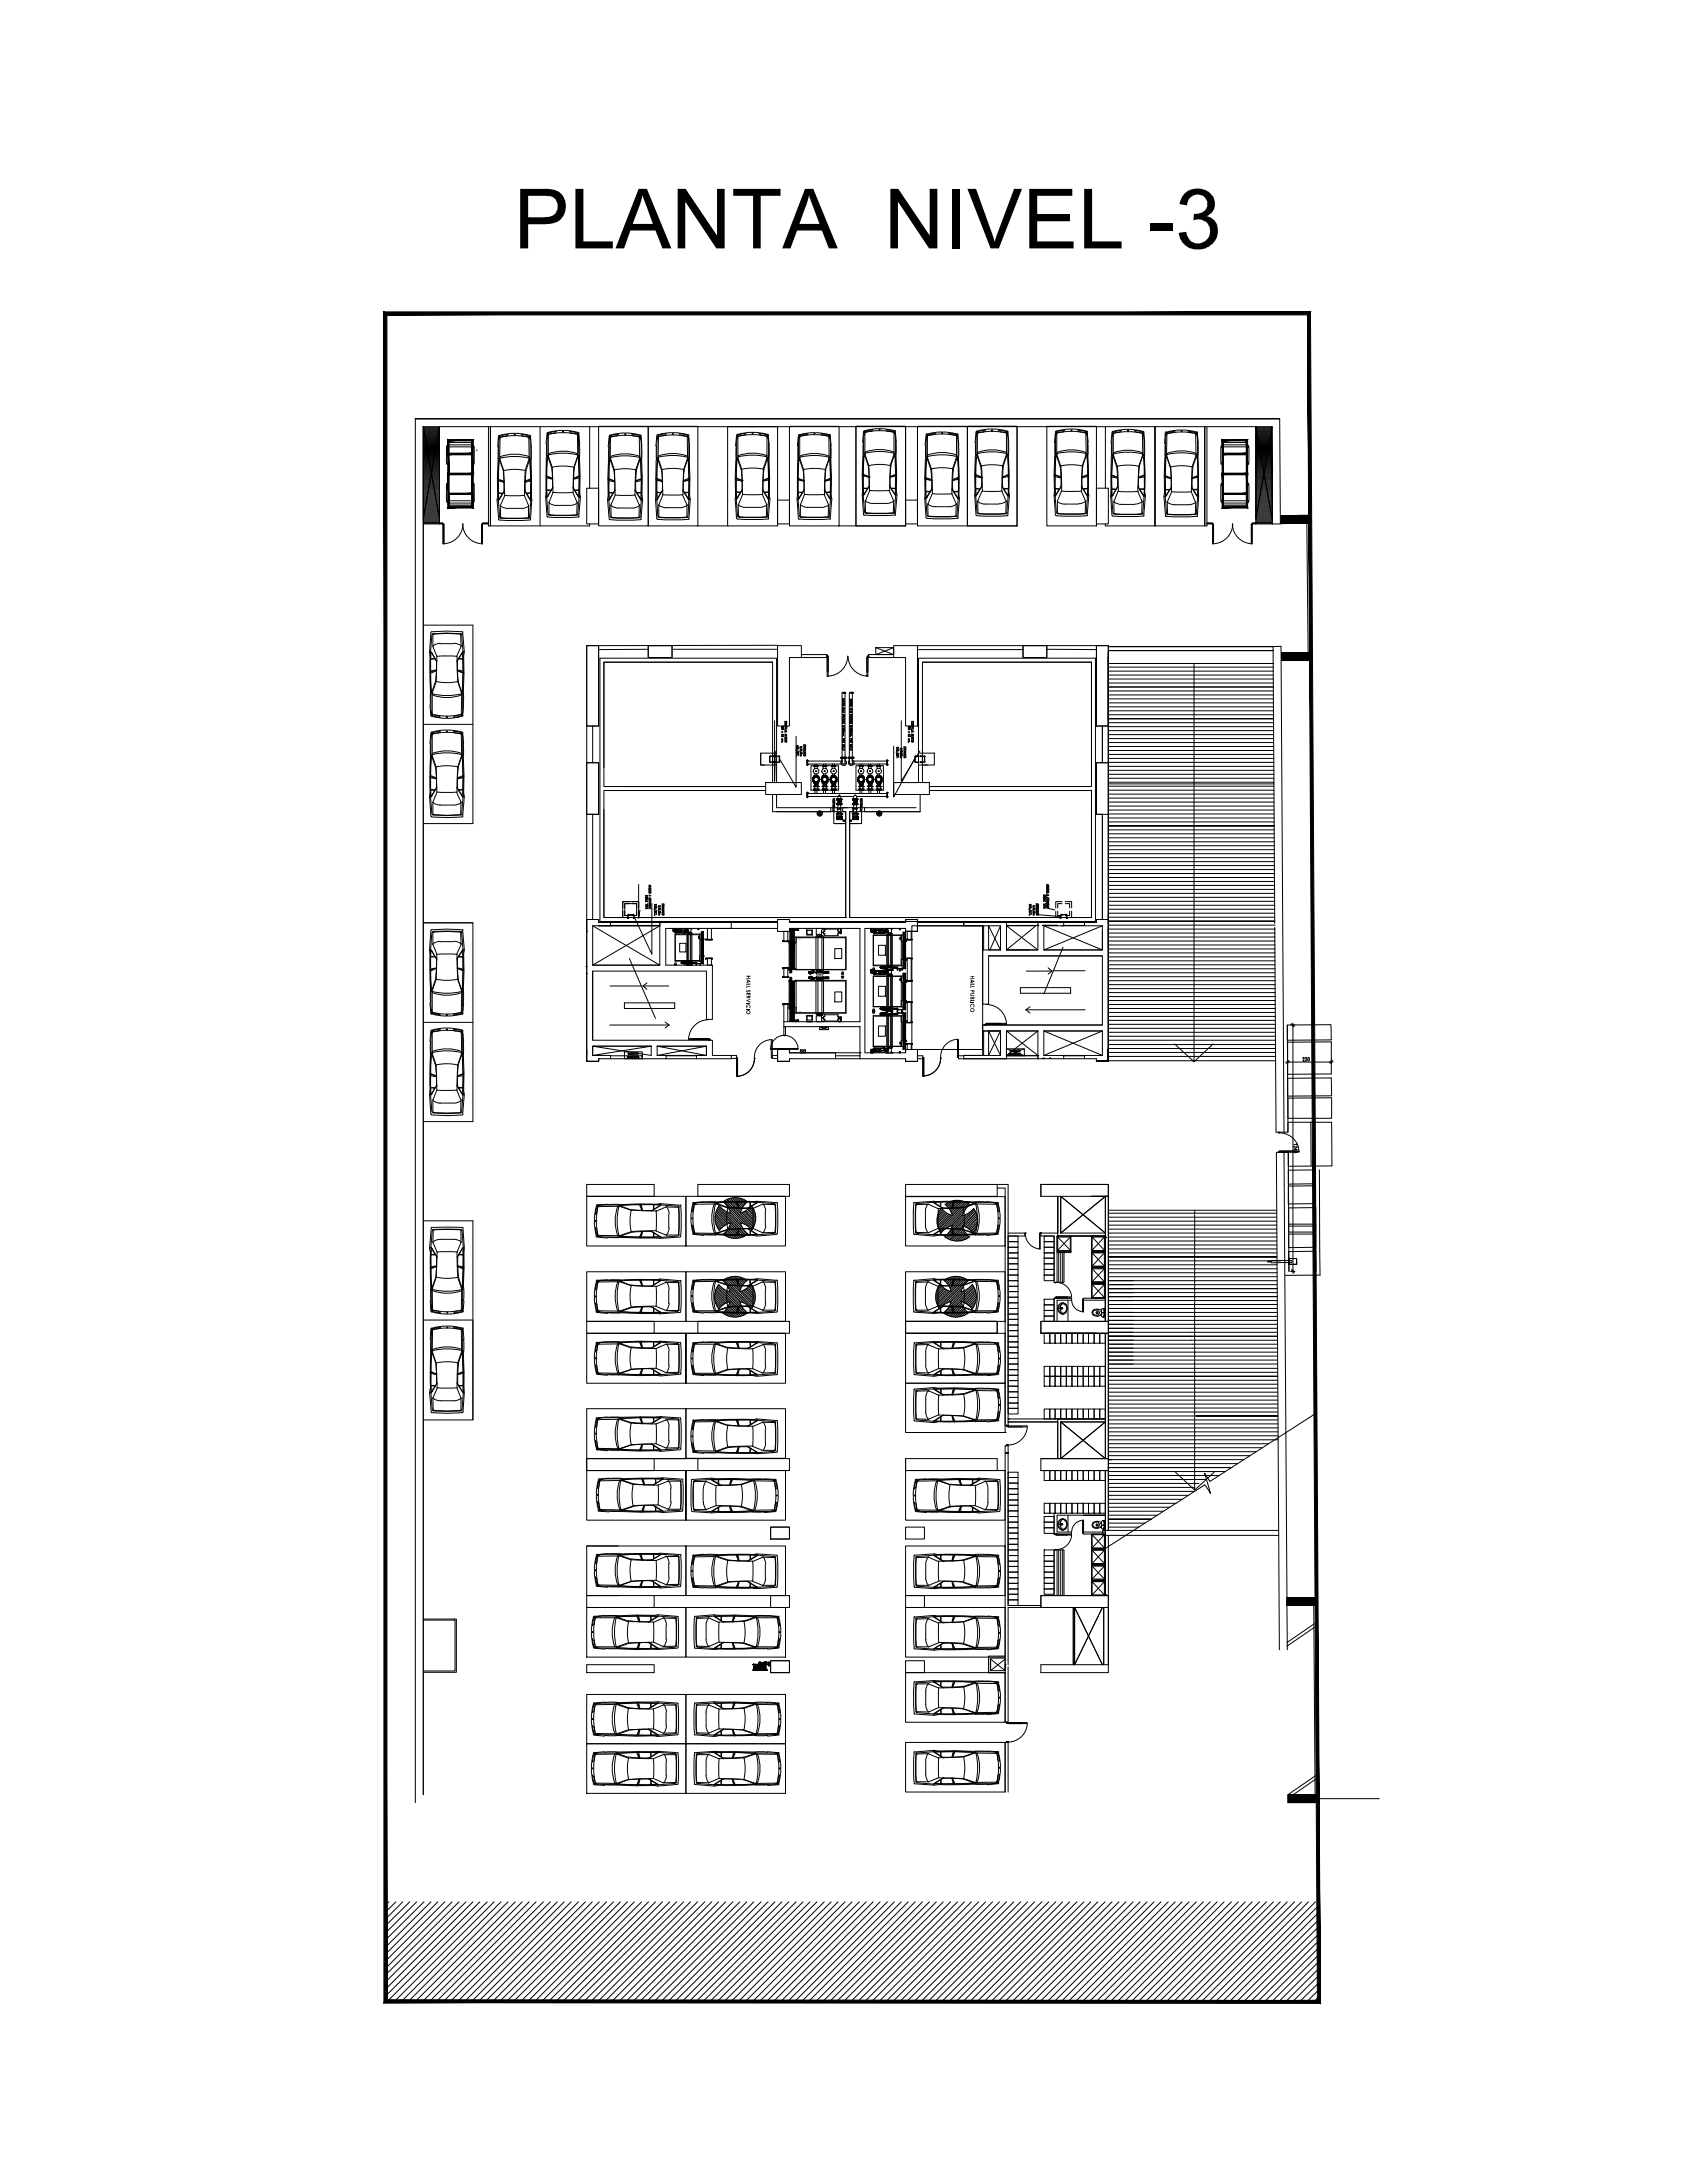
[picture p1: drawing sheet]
<svg xmlns="http://www.w3.org/2000/svg" width="216mm" height="279mm" viewBox="0 0 216 279" stroke-linecap="round" stroke-linejoin="round" font-family="sans-serif">
<!-- layer: TEXTOS UNIFICADOS MIS -->
<g fill="#000">
<path d="M73.6 24.2h1.1v6.7h3.7v.9h-4.8zM86.7 24.2h1l4.1 5.9v-5.9h.9v7.6h-1l-4-6v6h-1zM93.8 24.2h6.1v.9h-2.5v6.7h-1v-6.7h-2.6zM113.9 24.2h1.1l4 5.9v-5.9h1v7.6h-1.1l-4-6v6h-1zM121.8 24.2h1v7.6h-1zM123.8 24.2h1.1l2.1 5.8 .3 .9 2.5-6.7h1l-3 7.6h-1zM131.7 24.2h5.5v.9h-4.5v2.3h4.2v.9h-4.2v2.6h4.7v.9h-5.7zM138.8 24.2h1v6.7h3.7v.9h-4.7zM147.2 28.6h2.9v.9h-2.9zM151.5 24.9a2.32 2.32 0 0 1 4 .9 1.77 1.77 0 0 1-1.1 1.9 1.93 1.93 0 0 1 1.2 3 2.61 2.61 0 0 1-4.6-.3l-.1-.6 .9-.1a1.6 1.6 0 0 0 1.5 1.5 1.55 1.55 0 0 0 1.6-1.9 1.55 1.55 0 0 0-2.2-1.1l.1-.9a1.34 1.34 0 0 0 1.7-1.3 1.3 1.3 0 0 0-1.4-1.1 1.3 1.3 0 0 0-1.2 1.3l-1-.1 .2-.5z"/>
<path d="M66.6 24.2h3.1a2.57 2.57 0 0 1 2.3 .8 2.33 2.33 0 0 1 .1 2.5 2.33 2.33 0 0 1-2.2 1.2h-2.3v3.1h-1zM67.6 25.1v2.7h2a1.62 1.62 0 0 0 1.6-.7 1.34 1.34 0 0 0-1.2-2z"/>
<path d="M81.7 24.2h1.1l3.1 7.6h-1.1l-.9-2.3h-3.2l-.8 2.3h-1.1zM82.2 25l-.3 1.4-.9 2.3h2.6z"/>
<path d="M103 24.2h1.1l3.1 7.6h-1.1l-.9-2.3h-3.2l-.8 2.3h-1.1zM103.5 25l-.3 1.3-.9 2.4h2.6z"/>
</g>
<!-- layer: 0 -->
<g fill="none" stroke="#000" stroke-width=".13">
<path d="M54.2 54.6l2 11.8v-11.8l-2 11.8zM54.2 54.6l2 11.8v-11.8l-2 11.8h2M54.2 54.6h108.6v12.5M54.2 54.6v175.1M54.2 56.6h2M54.2 59.3h2M54.2 54.7h2M54.2 54.9h2M54.2 55h2M54.2 55.1h2M54.2 55.2h2M54.2 55.4h2"/>
<path d="M54.2 55.5h2M54.2 55.6h2M54.2 55.8h2M54.2 55.9h2M54.2 56h2M54.2 56.1h2M54.2 56.3h2M54.2 56.4h2M54.2 56.5h2M54.2 56.8h2M54.2 56.9h2M54.2 57h2"/>
<path d="M54.2 57.2h2M54.2 57.3h2M54.2 57.4h2M54.2 57.5h2M54.2 57.7h2M54.2 57.8h2M54.2 57.9h2M54.2 58h2M54.2 58.2h2M54.2 58.3h2M54.2 58.4h2M54.2 58.5h2"/>
<path d="M54.2 58.7h2M54.2 58.8h2M54.2 58.9h2M54.2 59.1h2M54.2 59.2h2M54.2 59.4h2M54.2 59.6h2M54.2 59.7h2M54.2 59.8h2M54.2 59.9h2M56.2 54.6v12.5M57.2 59.3v.1h.2"/>
<path d="M57.4 57h-.2v.2M57.4 57.2h-.3v2.1h.3M57.4 56.6h3M57.4 57.2h3M57.4 56.9h3M60.4 57.2h.3v2.1h-.3M60.4 57h.2v.2M60.6 59.3v.1h-.2M60.9 57.6h.1M62.5 54.6v12.7h.3v-12.7M62.8 54.6v12.7h12.7v-.2M69.1 54.6v12.7"/>
<path d="M75.5 54.6v7.9M76.6 54.6h6.4v12.7h-6.4zM83 54.6h6.3v12.7h-6.3zM93.1 54.6h6.4v12.7h-6.4zM101 54.6h6.4v12.7h-6.4zM109.5 54.6h6.4v12.7h-6.4zM117.4 54.6v11.4v-11.4M117.4 54.6h6.4v12.7h-6.4zM123.8 54.6h6.4v12.7h-6.4zM134 54.6h6.3v12.7h-6.3zM141.5 54.6v7.9M147.8 54.6v12.7"/>
<path d="M154.2 54.6v12.7h-12.7v-.2M154.2 54.6v12.7h.3v-12.7M156.3 59.3v.1h.2M156.5 57.2h-.3v2.1h.3M156.5 57h-.2v.2M156.5 56.6h3M156.5 57.2h3M156.5 56.9h3M159.6 57h.2v.2M159.6 57.2h.2v2.1h-.2M159.8 59.3v.1h-.2M160.7 56.6h2.1"/>
<path d="M160.7 59.3h2.1M160.7 54.7h2.1M160.7 54.9h2.1M160.7 55h2.1M160.7 55.1h2.1M160.7 55.2h2.1M160.7 55.4h2.1M160.7 55.5h2.1M160.7 55.6h2.1M160.7 55.8h2.1M160.7 55.9h2.1M160.7 56h2.1"/>
<path d="M160.7 56.1h2.1M160.7 56.3h2.1M160.7 56.4h2.1M160.7 56.5h2.1M160.7 56.8h2.1M160.7 56.9h2.1M160.7 57h2.1M160.7 57.2h2.1M160.7 57.3h2.1M160.7 57.4h2.1M160.7 57.5h2.1M160.7 57.7h2.1"/>
<path d="M160.7 57.8h2.1M160.7 57.9h2.1M160.7 58h2.1M160.7 58.2h2.1M160.7 58.3h2.1M160.7 58.4h2.1M160.7 58.5h2.1M160.7 58.7h2.1M160.7 58.8h2.1M160.7 58.9h2.1M160.7 59.1h2.1M160.7 59.2h2.1"/>
<path d="M160.7 59.4h2.1M160.7 59.6h2.1M160.7 59.7h2.1M160.7 59.8h2.1M160.7 59.9h2.1M160.7 54.6v12.5M162.8 54.6l-2.1 11.8v-11.8l2.1 11.8h-2.1M163.7 40.1h3.8M54.2 67.1h2.5M54.2 66.8h2M54.2 67h2.5M54.2 66.9h2"/>
<path d="M54.2 64.8h2M54.2 64.6h2M54.2 64.4h2M54.2 60.1h2M54.2 60.2h2M54.2 60.3h2M54.2 60.5h2M54.2 66.3h2M54.2 66.2h2M54.2 66h2M54.2 65.9h2M54.2 65.8h2"/>
<path d="M54.2 65.7h2M54.2 65.5h2M54.2 65.4h2M54.2 65.3h2M54.2 65.2h2M54.2 65h2M54.2 64.9h2M54.2 64.5h2M54.2 64.3h2M54.2 64.1h2M54.2 64h2M54.2 63.9h2"/>
<path d="M54.2 63.8h2M54.2 63.6h2M54.2 63.5h2M54.2 63.4h2M54.2 63.2h2M54.2 63.1h2M54.2 63h2M54.2 62.9h2M54.2 62.7h2M54.2 62.6h2M54.2 62.5h2M54.2 62.4h2"/>
<path d="M54.2 62.2h2M54.2 62.1h2M54.2 62h2M54.2 61.8h2M54.2 61.7h2M54.2 61.6h2M54.2 61.5h2M54.2 61.3h2M54.2 61.2h2M54.2 61.1h2M54.2 61h2M54.2 60.8h2"/>
<path d="M54.2 60.7h2M54.2 60.6h2M54.2 66.7h2M54.2 66.5h2M56.2 66.9h.5v.2M56.2 67h.5M56.7 67.1h.1v2.5h-.1zM56.8 67.1v2.5M57.2 64.1v.2h.2M57.4 62.1h-.3v2h3.6v-2h-.3M57.4 61.8h-.2v.3M57.4 64.8h3"/>
<path d="M57.4 64.6h3M57.4 64.4h3M59.2 67a2.56 2.56 0 0 0 2.6 2.6M59.3 67a2.56 2.56 0 0 1-2.6 2.6M60.4 61.8h.2v.3M60.6 64.1v.2h-.2M61.6 67.1h.2v2.5h-.2zM61.7 67.1v2.5M61.8 67.1h.7M61.8 67h.7M62.5 66.9h-.7v.2M75.1 62.5h1.5v4.6h-1.5z"/>
<path d="M89.4 67.3h3.8M99.5 64h1.5v3.1h-1.5zM107.4 67.3h2.1M115.9 64h1.5v3.1h-1.5zM140.3 62.5h1.5v4.6h-1.5zM154.5 66.9h.7v.2M154.5 67.1h.7M154.5 67h.7M155.2 67.1h.1v2.5h-.1zM155.3 67.1v2.5M156.3 64.1v.2h.2M156.5 61.8h-.2v.3"/>
<path d="M156.5 62.1h-.3v2h.3M156.5 64.8h3.1M156.5 64.6h3.1M156.5 64.4h3.1M157.7 67a2.56 2.56 0 0 0 2.6 2.6M157.8 67a2.56 2.56 0 0 1-2.6 2.6M159.6 62.1h.2v2h-3.3M159.6 61.8h.2v.3M159.8 64.1v.2h-.2M160.1 67.1h.2v2.5h-.2zM160.2 67.1v2.5M160.3 67.1h3.6l-.1-13.5h-110.6v177.1"/>
<path d="M160.3 67h2.5M160.3 67h.4M160.7 66.9h-.4v.2M160.7 66.8h2.1M160.7 66.9h2.1M160.7 64.8h2.1M160.7 64.6h2.1M160.7 64.4h2.1M160.7 60.1h2.1M160.7 60.2h2.1M160.7 60.3h2.1M160.7 60.5h2.1"/>
<path d="M160.7 66.3h2.1M160.7 66.2h2.1M160.7 66h2.1M160.7 65.9h2.1M160.7 65.8h2.1M160.7 65.7h2.1M160.7 65.5h2.1M160.7 65.4h2.1M160.7 65.3h2.1M160.7 65.2h2.1M160.7 65h2.1M160.7 64.9h2.1"/>
<path d="M160.7 64.5h2.1M160.7 64.3h2.1M160.7 64.1h2.1M160.7 64h2.1M160.7 63.9h2.1M160.7 63.8h2.1M160.7 63.6h2.1M160.7 63.5h2.1M160.7 63.4h2.1M160.7 63.2h2.1M160.7 63.1h2.1M160.7 63h2.1"/>
<path d="M160.7 62.9h2.1M160.7 62.7h2.1M160.7 62.6h2.1M160.7 62.5h2.1M160.7 62.4h2.1M160.7 62.2h2.1M160.7 62.1h2.1M160.7 62h2.1M160.7 61.8h2.1M160.7 61.7h2.1M160.7 61.6h2.1M160.7 61.5h2.1"/>
<path d="M160.7 61.3h2.1M160.7 61.2h2.1M160.7 61.1h2.1M160.7 61h2.1M160.7 60.8h2.1M160.7 60.7h2.1M160.7 60.6h2.1M160.7 66.7h2.1M160.7 66.5h2.1M162.8 67.1v-12.5v12.5M163.9 66h3.8M163.9 66l1.1 1"/>
<path d="M163.9 66l1 1M163.9 66.1l.9 .9M163.9 66.2l.8 .8M163.9 66.3l.8 .7M163.9 66.3l.7 .7M163.9 66.4l.6 .6M163.9 66.5l.6 .5M163.9 66.5l.5 .5M163.9 66.6l.5 .4M163.9 66.6l.4 .4M163.9 66.7l.3 .3M163.9 66.8l.3 .2"/>
<path d="M163.9 66.8l.2 .2M163.9 66.9l.1 .1M163.9 67h.1M164 66l1 1M164.1 66l1 1M164.2 66l1 1M164.2 66l1.1 1M164.3 66l1 1M164.4 66l1 1M164.5 66l1 1M164.5 66l1.1 1M164.6 66l1 1"/>
<path d="M164.7 66l.9 1M164.7 66l1 1M164.7 66l1.1 1M164.8 66l1 1M164.9 66l1 1M165 66l1 1M165 66l1.1 1M165.1 66l1 1M165.2 66l1 1M165.3 66l1 1M165.3 66l1.1 1M165.4 66l1 1"/>
<path d="M165.5 66l.9 1M165.5 66l1 1M165.6 66l1 1M165.6 66l1.1 1M165.7 66l1 1M165.8 66l1 1M165.8 66l1.1 1M165.9 66l1 1M166 66l1 1M166.1 66l1 1M166.1 66l1.1 1M166.2 66l1 1"/>
<path d="M166.3 66l1 1M166.4 66l1 1M166.4 66l1.1 1M166.5 66l1 1M166.6 66l1 1M166.7 66l.9 .9M166.7 66l.9 .8M166.8 66l.8 .8M166.9 66l.7 .7M166.9 66l.7 .6M167 66l.7 .6-.6-.6M167.1 66l.6 .5"/>
<path d="M167.2 66l.5 .5M167.2 67h.4l.2 16.5h-.4zM167.2 66l.5 .4M167.3 66l.4 .4M167.3 66l.4 .3M167.4 66l.3 .3M167.5 66l.2 .2M167.5 66l.2 .1M167.6 66l.1 .1M167.6 67h-3.7M167.6 66h.1M54.2 80h6.3v25.4h-6.3"/>
<path d="M54.2 92.7h6.3M75.1 82.6h1.5v10.3h-1.5zM75.1 97.6h1.5v6.6h-1.5zM75.1 92.9v4.7M75.8 92.9v4.7M83 82.6h3v1.6h-3zM83 83.1h-6.4M86 83.1h13.5M97.4 96.4v1.5h.5M97.4 96.4h1.5v1.5h-1.5zM98.6 97.5h.4v.1h-.4M98.6 96.8l.4-.1v.2l-.4-.1"/>
<path d="M98.6 96.7l-.1 .1v.7l.1 .1M98.6 96.8v.7M98.9 84.8h-21.6v13.5M98.9 84.8h-21.6v15.9h20.7M98.9 84.8v15.4M98.9 97.9h.5M98.9 96.4h.5M99.1 92.2v7.8l.1-3.9M99.5 82.6h3.1v1.6h-1.6v8.7h-1.5zM99.5 82.6h-22.9M99.7 96.8l-.4 .1v-.2l.4 .1 .1 .7h-.5v.1h.4l.1-.1M99.7 96.7l.1 .1"/>
<path d="M99.7 96.9v.6M100 93.3h.2h.1l-.2 .1zM100 94.2h.3l-.3 .1zM100 95h.1M100 93.6l.2 .1M100 94.7h.2M100.1 94.7v-.2l.1 .1-.1 .1M100.1 94v.1v-.1h.1v.1M100.1 94.7l.1 .1h-.2M100.1 94.8v.1h-.1M100.2 93.6l-.2 .1M100.2 92.9l-.2 .1"/>
<path d="M100.4 92.5v-.2h.3v.2M100.4 93.6h.3l-.3 .1M100.4 93.9l.3 .1-.3 .1M100.4 94.6v-.1h.3v.1M100.4 94.9h.1a.11 .11 0 0 1 .1-.1 .11 .11 0 0 1 .1 .2h-.2zM100.4 93.1h.3M100.4 93.2h.3M100.5 92.5l-.1 .1 .2-.1h.1v.1M100.5 92.8h-.1a.11 .11 0 0 1 .1-.1 .11 .11 0 0 1 .2 .1h-.1M100.5 94.2h-.1a.11 .11 0 0 1 .1-.1 .11 .11 0 0 1 .2 .1h-.1M100.5 94.4v-.1h.2v.1h-.1M100.5 94.7l-.1 .1 .2-.1h.1v.1"/>
<path d="M100.5 93.6v.1M100.5 94v.1M100.6 92.3v.1M100.6 94.5v.1M100.7 93.3h-.3v.1M100.7 93.5h-.3v.1M100.7 93v.2M101.8 96l.4 .2M101.9 94.2v6.6l-2.1-3.6M101.9 95.7v-.1h.3v.1M101.9 96h.1M101.9 96.2h.3v.1l-.3 .1z"/>
<path d="M101.9 96.6v-.2h.3v.3M101.9 96.8h.1M101.9 96.6h.3M102 95.4v.1l.1-.1 .1 .1h-.1M102 95.8h-.1h.2h.1l-.1 .1M102.1 95.6v.1M102.1 96.4v.1M102.3 95.7l.4 .2M102.4 96l.2-.1a.11 .11 0 0 1-.1 .2 .11 .11 0 0 1-.1-.1zM102.4 96.1h.1M102.4 96.4h.2v.1h-.1zM102.4 96.6h.2"/>
<path d="M102.4 95.7v-.2h.2v.1v.1M102.4 96.2v.1h.2v-.1M102.5 96.6h.1l-.2 .1M102.5 96.7l.1 .1h-.2M102.6 83.8h3.2v.4h-3.2M102.9 95.5v-.2h.2v.2M102.9 95.8l.2 .1-.2 .1M102.9 96.3h.2l-.2 .1h.2M102.9 96.6v-.1h.2v.1M102.9 96.2h.2M102.9 95.5v.1h.1v-.1h.1v.1M102.9 95.8v-.1h.2v.1"/>
<path d="M102.9 96.6v.2l.2-.2v.2M102.9 95.9v.1M103 95.3v.1M103 96.5v.1M103.1 96.1h-.2v.1M103.4 97.4h4.2M103.4 97.8h4.2M103.8 98h3.5v3.1h-3.5zM104.3 98.3v.1M104.3 98.2v.2M104.3 98.1h.2M104.3 97.8v.2"/>
<path d="M104.3 99v.3M104.3 98.1h.1M104.4 98.7h.1M104.5 98.1h.1M104.5 97.8v.2M104.5 99v.3M104.6 98.2v.2M104.6 98.3l-.1 .1M104.6 99.3h-.4h.4M105.4 98.3v.1M105.4 98.2v.2M105.4 97.8v.2"/>
<path d="M105.4 99v.3M105.4 98.1h.2M105.4 98.1h.1M105.5 98.7h.1M105.6 97.8v.2M105.6 99v.3M105.7 98.1h.1M105.7 98.2v.2v-.1M105.8 99.3h-.5h.5M105.8 83.9h.1M105.8 83.9v.2l.1-.1M105.8 83.9l.1 .1"/>
<path d="M105.9 86.5h.1M105.9 84h.1M106 84.1h-.1v1.9M106 84.1h-.1v2.4h.1M106 84.1v2.4M106.5 98.3l.1 .1M106.5 98.1h.3M106.5 98.2v.2M106.5 97.8v.2M106.5 99v.3M106.6 98.1h-.1M106.7 98.7h.1"/>
<path d="M106.8 98.1h.1M106.8 97.8v.2M106.8 99v.3M106.8 98.2v.2M106.8 98.3v.1M106.9 99.3h-.5h.5M107.8 88.7v8.7M107.8 89.5h.3h-.3l.3 .1h-.3M107.8 89.7h.3l-.3 .1M107.8 90h.3v.1l-.2-.1M107.8 90.2l.3 .1-.3 .1M107.8 90.8h.3l-.3 .1"/>
<path d="M107.8 91.1h.3l-.3 .1M107.8 91.4h.3l-.1 .2-.1-.2M107.8 91.7h.3v.1l-.2-.1M107.8 91.9h.3M107.8 92.5h.3l-.3 .1h.3M107.8 92.9h.3a.13 .13 0 0 1-.2 .1 .13 .13 0 0 1-.1-.1zM107.8 93.6l.3-.1v.1zM107.8 94.5h.3v.1l-.1 .1-.1-.2M107.8 94.9h.3v.1l-.2-.1M107.8 95.7v-.2h.3v.2M107.8 95.9h.1a.11 .11 0 0 1 .1 0 .11 .11 0 0 1 0 .1zM107.8 92.2h.3"/>
<path d="M107.8 93.7h.2M107.8 93.9h.2M107.8 95.5h.3M107.8 89.9h.3M107.8 90.2h.3M107.9 92v.1l.1-.1v.1M107.9 93h.1M107.9 93.3v.1h.1v-.1l.1 .1M107.9 94.2h.1M107.9 90.9l-.1 .1h.3M107.9 95.4a.11 .11 0 0 1 0-.1 .11 .11 0 0 1 .1 0v.1M107.9 89.7v.1"/>
<path d="M107.9 90.3h.1M107.9 90.8v.1M107.9 91.1v.1M107.9 90.6l.2 .1v-.1h-.3l.1 .1M107.9 93.7l.1 .1h-.2M107.9 93.8l.1 .1h-.2M107.9 93.9l.1 .2h-.2M107.9 94.1h.1h-.2M107.9 91.9h.1M107.9 95.5v.1M107.9 90l-.1 .1M107.9 91.7l-.1 .1"/>
<path d="M107.9 95h-.1M108 93h.1M108 93.2h-.2M108.1 95.7h-.3v.1M108.1 89.8v.2M108.1 88.7v8.7M108.5 84a2.56 2.56 0 0 1-2.5 2.5M108.5 84a2.56 2.56 0 0 0 2.5 2.5M108.7 88.7v8.7M108.8 89.5h.2l-.2 .1 .2 .1h-.2M108.8 89.7h.2l-.2 .1M108.8 90h.2v.2l-.1-.2"/>
<path d="M108.8 90.3h.2l-.2 .1M108.8 90.6l.2 .1-.2 .1M108.8 91.1h.2l-.2 .1M108.8 91.4h.2v.2l-.1-.2M108.8 91.7h.2v.1h-.1v-.1M108.8 91.9h.2M108.8 92.5h.2l-.2 .1h.2M108.8 92.9h.2v.1h-.1zM108.8 93.5h.2v.1h-.2zM108.8 94.5h.2v.2l-.1-.2M108.8 94.7h.2v.1h-.2zM108.8 94.9h.2v.1l-.1-.1"/>
<path d="M108.8 95.7v-.2h.2v.2M108.8 95.9h.2v.1h-.2zM108.8 89.9h.2M108.8 90.2h.2M108.8 91h.2M108.8 92.2h.2M108.8 93.7h.2M108.8 93.9h.2M108.8 95.5h.2M108.8 92v.1h.1l.1-.1v.1M108.8 93h.1M108.8 93.3v.1h.2l-.1-.1 .1 .1"/>
<path d="M108.8 94.2h.1M108.8 95.4v-.1h.2v.1M108.9 89.7v.1M108.9 90.3v.1M108.9 90.6v.1M108.9 91.1v.1M108.9 93.7l.1 .1h-.2M108.9 93.8l.1 .1h-.2M108.9 93.9l.1 .2h-.2M108.9 94.1h.1h-.2M108.9 90.1l-.1 .1M108.9 91.7l-.1 .1"/>
<path d="M108.9 91.9h.1M108.9 95.5v.1M108.9 95h-.1M109 93h.1M109 93.2h-.2M109 90.8h-.2v.1M109 95.7h-.2v.1M109 89.9v.1M109 90.9v.2M109.1 88.7v8.7M109.2 97.4h4.3M109.2 97.8h4.3"/>
<path d="M109.5 98h3.6v3.1h-3.6zM110 99.3h.4h-.4M110 98.2v.2M110.1 98.3v.1M110.1 97.8v.2M110.1 99v.3M110.1 98.1h.2M110.1 98.1h.1M110.2 98.7h.1M110.3 97.8v.2M110.3 99v.3M110.3 98.1h.1"/>
<path d="M110.4 98.2v.2M110.4 98.3l-.1 .1M110.9 84.1h.2v1.9M110.9 84.1h.2v2.4h-.2M110.9 84.1v2.4M110.9 86.5h.2M111.1 84h.1M111.1 83.9l.1 .2h-.1v-.1M111.1 83.9v.1M111.1 99.3h.5h-.5M111.2 98.2v.2M111.2 98.3l.1 .1"/>
<path d="M111.2 98.1h.3M111.2 97.8v.2M111.2 99v.3M111.3 98.1h-.1M111.3 98.7h.1M111.4 97.8v.2M111.4 99v.3M111.5 98.1h.1M111.5 98.2v.2M111.5 98.3v.1M112.1 82.9h2.3v.9h-2.3zM112.1 82.9l2.3 .9h-3.2v.4h3.2"/>
<path d="M112.2 99.3h.5h-.5M112.3 98.2v.2M112.3 98.3l.1 .1M112.3 98.1h.3M112.3 97.8v.2M112.3 99v.3M112.4 98.1h-.1M112.4 98.7h.1M112.6 97.8v.2M112.6 99v.3M112.6 98.1h.1M112.6 98.2v.2"/>
<path d="M112.6 98.3v.1M114.4 82.6h3v10.3h-1.5v-8.7h-1.5zM114.4 95.5v6.5l2.6-4.8M114.4 82.9l-2.3 .9M114.7 96.3l.3 .1M114.8 95.6v.2l.1-.2 .1 .1v.1M114.8 95.9v-.1h.2v.1M114.8 96.2h.1M114.8 96.5h.2v.1h-.2zM114.8 96.8v-.1h.2v.1M114.8 97h.1M114.8 96.9h.2"/>
<path d="M114.8 96.1a.12 .12 0 0 1 .1-.1 .12 .12 0 0 1 .1 .1h-.1M114.9 95.8v.1M114.9 96.7h.1M115 96.8v.1M115.1 96l.4 .1M115.2 96.2h.3v.1h-.2zM115.2 96.4h.1M115.2 96.8h.1M115.3 95.9l-.1-.1h.1h.2l-.1 .1M115.3 96.4v.2l.1-.1 .1 .1v-.2M115.3 96.6h.1l.1 .1h-.3zM115.3 96.9l.1 .1h-.2"/>
<path d="M115.3 92.2v7.8l2.4-3.9M115.4 96.8v.1h-.2M115.7 95.7v-.1h.2v.1M115.7 96.1l.2 .1h-.2M115.7 96.5h.2l-.2 .1h.2M115.7 96.8v-.1h.2v.1M115.7 96.4h.2M115.7 95.8v.1l.2-.1v.1M115.7 96.1v-.2h.2v.2M115.7 96.9v.1h.1l.1-.1v.1M115.8 96.1v.1M115.8 95.6v.1"/>
<path d="M115.8 96.7v.1M115.9 96.3h-.2v.1M116.2 94.2h.3v.1h-.3zM116.2 94.7h.2M116.2 93.6l.2 .1M116.3 94.7v-.2l.1 .1v.1M116.3 95h.1M116.3 94h.1v.1h-.2a.11 .11 0 0 1 .2-.1 .11 .11 0 0 1 0 .1M116.4 94.7v.1h-.2M116.4 94.8v.1h-.2M116.4 93.6l-.2 .1M116.4 92.9l-.2 .1"/>
<path d="M116.7 92.5v-.2h.2v.2M116.7 92.9h.2v.1h-.2zM116.7 93.6h.2l-.2 .1M116.7 93.9l.2 .1-.2 .1M116.7 94.6v-.1h.2v.1M116.7 94.9h.2v.1h-.2zM116.7 93.1h.2M116.7 93.2h.2M116.7 92.5v.1l.2-.1v.1M116.7 94.7v.1h.1l.1-.1v.1M116.7 92.8v-.1h.2v.1M116.7 94.2v-.1h.2v.1"/>
<path d="M116.7 94.4v-.1h.2v.1M116.7 93.6v.1M116.7 94v.1M116.8 92.3v.1M116.8 94.5v.1M116.9 93.3h-.2v.1M116.9 93.5h-.2v.1M116.9 93v.2M117.2 97.5h.4v.1h-.4M117.2 96.8l.4-.1v.2l-.4-.1M117.2 96.7l-.1 .1v.7l.1 .1M117.2 96.8v.7"/>
<path d="M117.4 83.1h13.5M117.5 97.9h.6M117.5 96.4h.6M118.1 84.8h21.6v13.5M118.1 96.4h1.5v1.5h-1.5zM118.2 97.9h.5M118.3 97.5h-.5v.1h.5M118.3 96.8l-.5-.1v.2l.5-.1M118.3 96.7l.1 .1M118.3 96.8v.7M118.3 96.9v.6M118.4 97.5l-.1 .1"/>
<path d="M130.9 82.6h3.1v1.6h-3.1zM130.9 82.6h-13.5v10.3M134 82.6h6.3M134 83.1h6.3M140.3 92.9v-8.7v8.7M140.3 97.6h1.5v6.6h-1.5zM140.3 82.6h1.5v10.3h-1.5zM140.3 84.2v8.7M141.1 92.9v4.7M141.8 92.9h-1.5v-10.3h1.5v53.2M141.8 83.4v8.8M141.8 91.5h21.2"/>
<path d="M141.8 91h21.2M141.8 90.5h21.2M141.8 90h21.2M141.8 89.5h21.2M141.8 87.9h21.2M141.8 88.9h21.2M141.8 88.4h21.2M141.8 87.4h21.2M141.8 86.9h21.2M141.8 86.4h21.2M141.8 85.9h21.2M141.8 85.4h21.2"/>
<path d="M141.8 84.9h21.2M141.8 92.5h21.2M141.8 93h21.2M141.8 93.5h21.2M141.8 94h21.2M141.8 94.5h21.2M141.8 95h21.2M141.8 95.5h21.2M141.8 96.6h21.2M141.8 96.1h21.2M141.8 97.6h21.3M141.8 98.1h21.3"/>
<path d="M141.8 98.6h21.3M141.8 99.1h21.3M141.8 99.6h21.3M141.8 82.8h21.1M141.8 83.3h21.1M141.8 97.1h21.3M152.8 84.9v51l-2.5-2.3M162.9 82.8l.2 35.4M162.9 82.8l1-.1 .4 62.2M163 92h-21.2h21.2M164 83.5h3.8l.1 .1M164 83.5l1.1 1"/>
<path d="M164 83.6l1 .9M164 83.7l.9 .8M164 83.7l.8 .8M164 83.8l.8 .7M164 83.9l.7 .6M164 84l.6 .5M164 84.1l.5 .4M164 84.2l.4 .3M164 84.2l.3 .3M164 84.3l.3 .2M164 84.3l.2 .2M164 84.4l.2 .1"/>
<path d="M164 84.5h.1M164.1 83.5l1 1M164.2 83.5l1 1M164.3 83.5l1 1M164.4 83.5l.9 1M164.4 83.5l1 1M164.5 83.5l1 1M164.5 83.5l1.1 1M164.6 83.5l1 1M164.7 83.5l1 1M164.7 83.5l1.1 1M164.8 83.5l1 1"/>
<path d="M164.9 83.5l1 1M165 83.5l1 1M165.1 83.5l1 1M165.2 83.5l.9 1M165.2 83.5l1 1M165.3 83.5l1 1M165.3 83.5l1.1 1M165.4 83.5l1 1M165.5 83.5l1 1M165.6 83.5l1 1M165.6 83.5l1.1 1M165.7 83.5l1 1"/>
<path d="M165.8 83.5l1 1M165.8 83.5l1.1 1M165.9 83.5l1 1M166 83.5l.9 1M166 83.5l1 1M166.1 83.5l1 1M166.1 83.5l1.1 1M166.2 83.5l1 1M166.3 83.5l1 1M166.4 83.5l1 1M166.4 83.5l1.1 1M166.5 83.5l1 1"/>
<path d="M166.6 83.5l1 1M166.6 83.5l1.1 1M166.7 83.5l1 1M166.8 83.5l1 1M166.9 83.5l1 1h-3.9M166.9 83.5l1 1M167 83.5l.9 .9M167.1 83.5l.8 .8M167.2 83.5l.7 .7M167.2 83.5l.7 .6M167.3 83.5l.6 .6M167.3 83.5l.6 .5"/>
<path d="M167.4 83.5l.5 .5M167.4 83.5l.5 .4M167.5 83.5l.4 .4M167.6 83.5l.3 .3M167.7 83.5l.2 .2M167.8 83.5l.1 .2M167.8 83.5l.1 .1M60.5 118.1h-6.3h6.3v25.5h-6.3M75.1 119.2h.1M75.1 117.7h1.5v.4M75.1 104.2v13.5M75.1 119.2v15.8"/>
<path d="M75.1 117.7h1.5M75.8 118.5l8.6 5h-8.6l8.6-5h-7.8M75.8 104.2v13.5M76.6 117.7h-1.5v18.1h1.5v-.3h1.5M76.6 118.1v-.4h-1.5v1.5M76.6 117.7h-1.5v1.5M76.6 117.7v.4M77.3 103.6v13.8h30.9M78.1 118.1h-1.5h7.8M78.1 118.1h6.3v.3h-6.3zM78.1 118.4h6.3M79.7 101.2h18.3h-20.7v16.2h30.9v-13.5h-9.3v-2.2"/>
<path d="M79.7 115.4h2v2h-2zM79.7 100.7h16.8M79.7 116.6v.8h.8M80 115.7h1.5v1.5h-1.5zM80 116.6v.6h.5M80.3 117.1v.5h.1v-.5M80.4 117.1h.6M80.4 117l-.1 .1M80.5 115.7h-.5v.5M80.5 115.4h-.8v.8M80.9 115.7h.6v.5M80.9 115.4h.8v.8"/>
<path d="M81 117.1h-.6M81 117l.1 .1M81 117.1h.1M81.1 117.1v.5h.1l-.1-.5M81.5 116.6v.6h-.6M81.7 113.2v4.3l.2-1M81.7 116.6v.8h-.8M82.6 114.6h.3v.1h-.2zM82.6 115.4v-.1h.3v.1M82.6 115.8l.3 .1-.3 .1M82.6 116h.3v.1h-.2v-.1M82.6 116.2h.3l-.3 .1"/>
<path d="M82.6 115.7h.3M82.7 115.8v.2M82.7 116.2v.1M82.7 115v.1h.2v-.1h-.3v.1h.1M82.7 115.3v.1M82.9 115.2h-.3v.1M82.9 115.7v.1M83 113.3h.3l-.3 .1M83 114v-.2h.3v.2M83 114.2h.3v.1h-.2zM83 114.6h.3l-.3 .1M83 115.1v-.2h.3v.2"/>
<path d="M83 115.4l.3 .1-.3 .1M83 115.6h.3l-.3 .1h.3M83 116.3v-.1h.3v.1M83 115.3h.3M83.1 113.6v-.1h.2v.1M83.1 113.8l-.1-.1 .1-.1 .2 .1v.1M83.1 114l-.1 .1 .3-.1v.1M83.1 115.1v.1l.2-.1v.1M83.1 115.9h-.1M83.1 113.3v.1M83.1 114.6v.1M83.1 115.4v.1"/>
<path d="M83.2 113.8v.1M83.2 114.9v.1M83.2 116.2v.1M83.3 116h-.3l.1 .1h.2M83.3 115.3v.1M83.4 115.6v6.5l-2.3-4.8M83.7 116.4l.4 .1M83.8 116.1v-.1h.2v.1M83.8 116.6h.2v.1h-.2zM83.8 116.9v-.1h.2v.3M83.8 117h.2M83.8 115.7v.2l.2-.2v.2"/>
<path d="M83.8 116.3h.1M83.8 117.1h.1M83.9 116.2h-.1l.2-.1v.1M83.9 116h.1M83.9 116.8v.1M84.2 116.1l.4 .1M84.3 116.3h.2a.11 .11 0 0 1-.1 .1 .11 .11 0 0 1-.1-.1zM84.3 116.5h.1M84.3 116.8h.2a.11 .11 0 0 1-.1 .1 .11 .11 0 0 1-.1-.1zM84.3 116.9h.1M84.3 116v-.1a.11 .11 0 0 1 .2 0 .11 .11 0 0 1 0 .1h-.1M84.3 116.5v.2h.2v-.1"/>
<path d="M84.4 116.9v.1h-.1M84.4 117v.1h-.1M84.4 117.9h9.2M84.4 118.1h9.2v.7h-8.4v4.7h6v7h-.8v-6.2h-14.6v8.8h15.4v2h2.4v.4h-11.4M84.4 118.1v5.4h-8.6v-5M84.4 118.1h-7.8h1.5v.4h-2.3M84.4 118.1h15.1M84.7 115.8v-.1h.3v.1M84.7 116.2l.3 .1-.3 .1M84.7 116.6h.3l-.3 .2h.3M84.7 117v-.2h.3v.2M84.7 116.5h.3"/>
<path d="M84.8 115.9l-.1 .1 .2-.1h.1l-.1 .1M84.8 116.2h-.1a.11 .11 0 0 1 .1-.2 .11 .11 0 0 1 .1 .2M84.8 117v.1l.1-.1 .1 .1h-.1M84.8 116.2v.1M84.9 115.7v.1M84.9 116.8v.1M85 116.4h-.3v.1M86.1 118.8h.3h-.1l-.1 .5-.1-.2zM86.2 119h.1M86.2 119l.1 .1M86.2 119.2h.1M86.2 119v.2"/>
<path d="M86.3 119.1h.1M86.3 119.1v.1l-.1-.1v.1M86.3 119.2h.1M86.3 119.1v.1M86.3 119h.1M86.3 119v.2M86.4 119.2h.1M86.4 119.1h.1M86.4 119h.1M86.4 119l.1 .1zM86.4 119.3h.1M86.4 119h.3"/>
<path d="M86.4 119l1.3 .1M86.4 119v.2M86.4 119.6h3.2v3.3h-3.2zM86.5 119h.1M86.5 119.4h.1M86.5 119.2h.1M86.5 119.3h.1M86.5 119.2h-.1h.1M86.5 118.9h1.2M86.5 119.2v.2M86.5 119.3l1.1 .1M86.5 119.3h.5"/>
<path d="M86.6 119.3h.1M86.6 119h.1M86.6 119.3v-.3v.3M86.6 119.2l.1 .1M86.6 119.2h.1M86.6 119.1v.1M86.6 119.1h.1M86.7 119.1h.1M86.7 119v.1M86.7 119h.1M86.7 119l.5 .1-.5-.1M86.7 119.1v.1"/>
<path d="M86.7 119.2h.1M86.7 119v.3M86.7 119.3h.9M87 119.3h.1M87 119.3h.2M87 119.1h.2h-.2M87 119v.3v-.2M87.1 119h.1M87.1 119.3h.1M87.1 119v.3M87.2 119.3h.1M87.2 119h.1"/>
<path d="M87.2 119v.3M87.2 119.1v.2M87.6 119.1h.1M87.6 119.2h.1M87.6 119.3h.1M87.6 119.4h.1M87.6 119.1h-.4h.5M87.6 119.1l-.1 .3-.5-.1 .6 .1M87.6 119.1v.1M87.6 119.1v.2M87.7 119.1h.1M87.7 119.1l-.1 .3"/>
<path d="M87.7 119h.1M87.7 119v.1M87.7 119.2v.1M87.7 119.3h.1M87.8 119.2h.1M87.8 119h.1M87.8 119.1h.1M87.8 119h.1h-.1M87.8 119.3h.1M87.8 119.3h.1h-.1M87.8 119.3l-.2 .1h-1.1M87.8 119l-.1 .1"/>
<path d="M87.8 119.2v.1M87.8 118.8l.8 .1-.2 .1v.3h-.4v-.3zM87.8 119.1v.1M87.9 119.1h.1M87.9 119h.1M87.9 119.2h.1M87.9 119.3h.1M87.9 119v.2zM87.9 119v.1M87.9 119.1l.1 .1M87.9 119.1v.1M87.9 119.1h.1z"/>
<path d="M87.9 119.6v3.3M88 119.1h.1M88 119.2h.1M88 119.4h.1M88 119.4v.1h.4v-.1M88 119.4l-.1 .1M88 119.5h.1M88 119.6v3.3M88 119.1v.1M88 119h.1M88 119v.1M88 119v.2"/>
<path d="M88.1 119.6v3.3M88.1 119.3h.2zM88.1 119.5h.2zM88.2 119.4h.1M88.2 119.4l.1 .1zM88.3 119.6v3.3M88.4 119.4h.1M88.4 119.4l.1 .1M88.4 119.5h.1M88.4 119.6v3.3M88.5 119.6v3.3M89.3 118.8h.1v.1h-.1z"/>
<path d="M89.3 118.9v.1h.1v-.1M89.4 119.9v-.1l.1 .1M89.4 119.9l.1 .1zM89.6 119.5v.8h.1M89.7 119.3h.1v4h-.1zM89.7 119.5h-3.3v3.5h3.3M89.9 119.2h.1v4.2h-.1zM90.5 118.8h.1M90.5 118.8v1.4h.5v-1.4h8.5M98 100.2h4.6v1.5h-4.6zM99.4 100.2v-16h-22.6v33.7h22.7M99.4 101.7v1.7h17.8"/>
<path d="M99.5 117.7h1.5v.4h14.9v-.4h1.5h-1.5h1.5h-1.5v.4v-.4h1.5v1.5h-1.5h1.5v-1.5h-1.5h1.5v1.5h-1.5M100.3 119.2h.5v1.2h-.5zM101.1 118.9h.1v5.6h-.1zM101.2 118.9h.1v5.6h-.1zM101.4 119h.1v5h-.1zM101.5 119.1v-.3v.3M101.5 119h.2v5h-.2zM101.6 118.8l-.1 .3 .1-.1M101.6 119h.5M101.7 119.9h6.6v4.2h-6.6M101.8 119h.1M101.8 118.8h.1v.2h-.1z"/>
<path d="M101.9 119.9v.8h-.2M102.1 119.1h.1M102.1 119h.1M102.1 119v.1h-.6M102.1 118.8v.3M102.1 119.1v-.3v.3M103.2 118.8h.8v.9h-.8zM103.2 118.9h.8M103.3 119.1h.6v.5h-.6zM104.1 101h.1M104.1 100.7h.6h-.6M104.1 100.7h.1"/>
<path d="M104.1 101h.6M104.2 101h.1M104.2 100.7h.1M104.3 100.6h.1M104.3 100.6h.2M104.3 100.5v.1M104.3 100.7v.2M104.3 101.6v-.5h.2v.5M104.3 100.4h.1M104.3 100.5h.1M104.3 100.4l.1 .1 .2-.1M104.4 100.4h-.1v.1"/>
<path d="M104.4 100.5h.1M104.4 100.5l.2 .1h-.4l.1-.1M104.5 118.8h.9l-.3 .2v.6h-.6zM104.5 100.5h.1M104.5 100.4h.1M104.5 100.4l-.1 .1v-.1M104.5 119.7h.2v.2h.4v-.2h.2h-.1v.2h-.5v-.2zM104.5 100.6h.1M104.6 100.4h.1M104.6 100.4l-.1 .1M104.6 119.7v.1h-.2v4.4h.2v.1M104.6 101h.1"/>
<path d="M104.6 100.7h.1M104.6 100.5v.1M104.6 100.7v.2M104.7 119.9v4.3M104.7 101h.1M104.7 100.7h.1M104.8 119.6h.3h-.2v.2v-.2zM104.8 119.8h.2v.1h-.2zM104.9 104v.1M104.9 104.1v.2M105.1 119.2v.2v-.1h.2h-.2zM105.2 119.9v4.3"/>
<path d="M105.2 101h.1M105.2 100.7h.6h-.6M105.2 100.7h.1M105.2 101h.6M105.3 119.7v.1h.1v4.4h-.1v.1M105.4 101h.1M105.4 100.7h.1M105.4 100.6h.3M105.4 100.5v.1M105.4 118.8v.1M105.4 100.7v.2M105.4 119.5h.1"/>
<path d="M105.4 119.2h.1M105.4 101.6v-.5h.2v.5M105.4 100.4h.1M105.4 100.5h.1M105.4 119.2v.3M105.4 100.4l.1 .1 .2-.1M105.4 100.5l-.1 .1h.4l-.1-.1M105.5 119.5h.1M105.5 119.2h.1M105.5 100.4h-.1v.1M105.5 100.5h.1M105.5 119v.2"/>
<path d="M105.5 119.5v.2M105.5 100.5h-.1M105.5 119h.1M105.5 119.7h.1M105.5 118.9h1.7M105.5 119.8h1.7M105.6 100.5h.1M105.6 100.4h.1M105.6 100.5h-.1M105.6 100.4l-.1 .1v-.1M105.6 118.8v.1M105.7 100.4h.1"/>
<path d="M105.7 100.4l-.1 .1M105.7 101h.1M105.7 100.7h.1M105.7 100.5v.1M105.7 100.7v.2M105.8 101h.1M105.8 100.7h.1M106.3 103.4v.5M106.4 101h.1M106.4 100.7h.6h-.6M106.4 100.7h.1M106.4 101h.6"/>
<path d="M106.5 101h.1M106.5 100.7h.1M106.5 100.7v.2M106.5 100.6h.1M106.5 100.6h.3M106.5 100.5v.1M106.5 101.6v-.5h.3v.5M106.5 100.4h.1M106.5 100.5h.1M106.5 100.4l.2 .1 .1-.1M106.6 100.4v.1M106.6 100.5h.1"/>
<path d="M106.6 100.5l-.1 .1h.4l-.1-.1M106.6 102.5v-.1h.2v.1M106.6 102.6h.2l-.2 .1h.2M106.6 102.9l.2 .1h-.2M106.6 103.1h.2l-.2 .1h.2M106.6 103.6l.2 .1-.2 .1M106.6 103.8h.1M106.6 102.8h.2M106.6 103.3h.2M106.7 100.5h.1M106.7 102.9v.1M106.7 103.7v.1"/>
<path d="M106.7 103.9v1.5h1.5M106.7 100.4h.1M106.7 100.5h-.1M106.7 100.4v.1l-.1-.1M106.8 100.5h.1M106.8 102.4h.1M106.8 100.4h.1M106.8 100.6h.1M106.8 100.4v.1M106.8 101h.1M106.8 100.7h.1M106.8 102.2l-.2 .1 .2 .1"/>
<path d="M106.8 103.3h-.2v.2M106.8 103.5h-.2v.1M106.8 105.4h1.1M106.8 100.5v.1M106.8 102.7v.2M106.8 100.7v.2M107 101h.1M107 100.7h.1M107.1 103.5h.6zM107.2 119.7h.1M107.2 119h.1M107.2 119.5h.1"/>
<path d="M107.2 119.2h.1M107.2 103h.4v1.1h-.4zM107.2 119v.2M107.3 119.5h-.1v.2M107.3 119.5h.1M107.3 119.2h.1M107.3 119.2v.3M107.3 118.8h.4v.7h-.1l-.1-.7zM107.4 119.3h.2v.1v-.2v.1zM107.4 101.7l.2 .2v.3h-.4v-.3zM107.6 101.9h1.6M107.9 103.4v.5h.3v13.5"/>
<path d="M108 104.9v.2M108 105v.2M108.2 117.4h.1M108.7 117.4h.1M108.9 104.9v.2M108.9 105v.2M109.1 103.4v.5h-.4v13.5M109.2 103.5h.5zM109.2 103h.4v1.1h-.4zM109.2 101.9l.3-.2 .1 .2v.3h-.4zM109.6 101.9h3.9M109.9 101h.1"/>
<path d="M109.9 100.7h.1M109.9 100.7h.6M109.9 101h.6M110 101h.1M110 100.7h.1M110 100.5h.1M110 100.5v.1M110 100.7v.2M110.1 101.6v-.5h.2v.5M110.1 100.6h.1M110.1 118.8v12M110.1 100.6h.2"/>
<path d="M110.1 100.4v.1M110.1 100.4l.1 .1 .1-.1M110.1 100.4h.1M110.1 118.8h-9.1v.4h-1.5v-1.5h1.5v.4h14.9v-.4h1.5v1.5h-1.5v-.4h-5.2M110.1 100.5h.1M110.1 102.5v-.1h.2v.1M110.1 102.5h.2l-.2 .2h.2M110.1 102.9l.2 .1h-.2M110.1 103h.2l-.2 .2h.2M110.1 103.6l.2 .1-.2 .1M110.1 102.8h.2M110.1 103.3h.2"/>
<path d="M110.1 103.8h.1M110.2 100.5l.2 .1h-.4M110.2 100.5h.1M110.2 100.5h-.1M110.2 102.9v.1M110.2 103.6v.1M110.2 102.4h.1M110.3 100.4l-.1 .1-.1-.1M110.3 100.4v.1M110.3 100.5h.1M110.3 103.9v1.5h-1.6h1.1M110.3 100.4h.1"/>
<path d="M110.3 100.6h.1M110.3 102.2l-.2 .1h.2M110.3 103.3h-.2v.1M110.3 103.5h-.2v.1M110.3 100.5v.1M110.3 102.7v.2M110.4 101h.1M110.4 100.7h.1M110.4 100.7v.2M110.5 101h.1M110.5 100.7h.1M110.6 103.4v.5"/>
<path d="M110.7 118.8v15.9M111 101h.1M111 100.7h.1M111 101h.6M111.2 101h.1M111.2 100.7h.1M111.2 100.5v.1M111.2 100.7v.2M111.2 101.6v-.5h.2v.5M111.2 100.4h.1M111.2 100.6h.1M111.2 100.6h.3"/>
<path d="M111.2 100.4v.1M111.2 100.4l.1 .1 .2-.1M111.2 100.5h.1M111.3 100.5h.1M111.3 100.5l.2 .1h-.4l.1-.1M111.4 100.5h.1M111.4 100.4l-.1 .1v-.1M111.4 118.8h.3h-.1l-.1 .5h-.1v-.1zM111.4 100.4h.1M111.5 100.4h.1M111.5 100.4l-.1 .1M111.5 100.6h.1"/>
<path d="M111.5 100.5v.1M111.5 119.1h.1M111.5 119.1v.2l.1-.1M111.5 101h.1M111.5 100.7h.1M111.5 119.1l.1 .1M111.5 100.7v.2M111.6 119.2h.1M111.6 119.2h.1zM111.6 101h.1M111.6 100.7h-.6h.6M111.6 100.7h.1"/>
<path d="M111.7 119.2h.1M111.7 119.1h.1M111.7 119.1v.1M111.7 119.3h.1M111.7 119.1v.2M111.7 119h.1M111.7 119l.1 .1zM111.7 119.3l.1 .1M111.7 119h.4M111.7 119.3l.7 .1M111.7 119.3h.2M111.8 119.3h.1"/>
<path d="M111.8 119.1h.1M111.8 119h.1M111.8 119.4h.1M111.8 119.7h3.5v3.8h-3.5zM111.8 119v.1M111.8 119.3v.2M111.9 119h.1M111.9 119.5h.1M111.9 119.3h.1M111.9 119h1.4M111.9 119.3l1.2 .2M112 119.1h.1"/>
<path d="M112 119l1.2 .1M112 119h.1M112 119.3h.1M112 119.4h.1M112 119v.4M112 119.2h.1M112 119.3l1.1 .1M112.1 119.1h.1M112.1 119.2h.1M112.1 119l.6 .1-.6-.1M112.1 119.3h.1M112.1 119.2h-.1"/>
<path d="M112.1 119l-.1 .3M112.1 101h.1M112.1 100.7h.1M112.1 100.7h.7M112.1 101h.7M112.2 101h.1M112.2 100.7h.1M112.3 101h.1M112.3 100.7h.1M112.3 100.5v.1M112.3 100.5h.1M112.3 100.7v.2"/>
<path d="M112.3 101.6v-.5h.3v.5M112.3 100.6h.1M112.3 100.6h.3M112.3 100.4v.1M112.3 100.4l.1 .1 .2-.1M112.3 100.4h.1M112.4 100.5h.1M112.4 100.5l.2 .1h-.3M112.4 119.3l.1-.2-.1 .3M112.4 119.3v.1M112.4 119.3l.3 .1v-.3v.3M112.5 119.1h.2h-.2"/>
<path d="M112.5 100.5h.1M112.5 100.4l-.1 .1v-.1M112.5 119.4h.1M112.5 100.4h.1M112.5 104v.1M112.5 104.1v.2M112.6 119.1h.1M112.6 100.4h.1M112.6 100.5h.1M112.6 119.1l-.1 .3M112.6 100.4l-.1 .1M112.6 100.6h.1"/>
<path d="M112.6 100.5v.1M112.6 119.4h.1M112.6 101h.1M112.6 100.7h.1M112.6 100.7v.2M112.7 119.1h.1M112.7 119.1l-.1 .3M112.7 101h.1M112.7 100.7h.1M112.8 101h.1M112.8 100.7h.1M113.1 119.4h.1"/>
<path d="M113.1 119.2h.1M113.1 119.3h.1M113.1 119.5h.1M113.1 119.2l-.4-.1 .5 .1-.1 .2M113.1 119.2v.1M113.1 119.2v.2M113.1 119.1h.1M113.2 119.1h.1M113.3 119h.1M113.3 119.3h.1M113.3 119v.1h.1M113.3 119.1h.1"/>
<path d="M113.3 119.3h.1zM113.3 119.3l-.1 .2h-1.3M113.3 119.1l-.1 .1M113.3 119.3l-.1 .1M113.3 119.3l-.1 .2M113.4 119h.1M113.4 119.1h.1M113.4 119.3h.1M113.4 118.8h.9l-.3 .2 .1 .4h-.5l.1-.4zM113.4 119.1v.2M113.4 119.2h.1M113.4 119.1v.2z"/>
<path d="M113.4 119l-.2 .1M113.5 119.1h.1M113.5 119.2h.1M113.5 119.1h-.1M113.5 119.3h.1M113.5 119.2l-.1 .1M113.5 101.6h-10.1v.3h4.2M113.5 119.7v3.8M113.5 119.1v.1M113.6 119.2h.1M113.6 119.5h.1M113.6 119.5v.1h.5v-.1"/>
<path d="M113.6 119.5h-.1v.2M113.6 119.1v.2v-.1h-.1h.1M113.6 119.1v.1M113.6 119.1h.1M113.6 119.6v.1M113.6 119.7v3.8M113.7 119.7v3.8M113.7 119.5h.2v.1h-.2zM113.8 119.5l-.1-.1h.2v.1M113.8 119.5v.1l.1-.1M113.8 119.5h.1M113.9 119.5h.1"/>
<path d="M113.9 119.7v3.8M114.1 119.5h.1M114.1 119.5l.1 .2M114.1 119.6v.1M114.1 119.7v3.8M114.2 119.7v3.8M114.4 100.2h4.5v1.5h-4.5zM115.1 118.8h.1v.2h-.1zM115.1 119h.1M115.3 119.7v.8h.3M115.6 119.3h.1v4.7h-.1zM115.6 119.7h-3.9v3.9h3.9"/>
<path d="M115.8 119.3h.1v4.7h-.1zM116.1 119.2h.5v1h-.5zM117.4 118.5h5.9M117.4 118.1h22.9M117.5 100.2v-16h22.7v33.7h-39.2M117.5 117.9h22.7M118.1 100.2v-15.4h21.6v15.9h-20.8M118.9 101.2h20.8M125.9 118.5v3.1M128 118.5h-4.7v-.4h3.2h-3.2v.4h2.5v10h.7v-6.2M128 118.5l-1.3 3.1M128 118.5v3.1"/>
<path d="M128.8 118.4h4.1M128.8 118.5l4 3.1h-4l3.8-3.1zM128.8 118.1v3.5M131.6 116.4l.4 .1M131.7 116.1v-.1h.3v.1M131.7 116.3h.1M131.7 116.6h.3v.1h-.2zM131.7 116.9v-.1h.3v.3M131.7 117.1h.1M131.7 117h.3M131.8 115.7l-.1 .2h.2v-.2l.1 .1-.1 .1M131.8 116.2h-.1l.2-.1 .1 .1h-.1"/>
<path d="M131.9 116h.1M131.9 116.8v.1M132.1 116.1l.4 .1M132.2 116.5h.1M132.2 116.8h.2h-.2zM132.2 116.9h.2M132.2 116v-.1h.2v.1M132.2 116.5v.2h.2v-.1M132.3 116.9l.1 .1h-.2M132.3 117l.1 .1h-.2M132.6 115.6v1.5l3.1 .2M132.7 115.8v-.1h.2v.1"/>
<path d="M132.7 116.2l.2 .1-.2 .1M132.7 116.6h.2l-.2 .2h.2M132.7 117v-.2h.2v.2M132.7 116.5h.2M132.7 118.4h.1M132.7 115.9v.1l.2-.1v.1M132.7 117v.1l.2-.1v.1M132.7 116.2v-.2l.2 .1v.1M132.7 116.2v.1M132.8 115.7v.1M132.8 116.8v.1M132.8 118.5h.1"/>
<path d="M132.9 116.4h-.2v.1M133.5 118.4h.1M133.5 114.6h.3l-.2 .1zM133.5 114.8l.3-.1v.2h-.2zM133.5 115.4v-.1h.3v.1M133.5 115.8h.3l-.3 .1M133.5 116h.3v.1h-.1v-.1M133.5 116.1l.3 .1h-.3M133.5 115.7h.3M133.6 118.5v3.1h7.5v-3.1M133.6 118.5h5.2M133.6 118.5l7.5 3.1"/>
<path d="M133.6 115.8v.1M133.6 116.2h.1M133.7 118.4h.1M133.7 114.9l.1 .2v-.2h-.3v.2l.2-.1M133.7 118.4h1.5M133.7 115.3v.1M133.8 115.1h-.3v.1M133.8 115.6v.1M134 113.2v3l1 .3M134 113.2l.2 .1-.2 .1M134 113.9v-.1h.2v.1M134 114.2l.2-.1v.2h-.2z"/>
<path d="M134 114.5l.2 .1h-.2M134 115v-.1h.2v.1M134 115.4h.2l-.2 .1M134 115.5h.2l-.2 .2h.2M134 115.8l.2-.1v.1l-.2 .1zM134 116.2h.2M134 115.3h.2M134 114v.1l.2-.1v.1M134 115.1v.1l.2-.1v.1M134 115.8v.1M134.1 113.5l-.1-.1h.2v.1M134.1 113.7h-.1l.1-.1h.1v.1"/>
<path d="M134.1 113.2v.1M134.1 114.5v.1M134.1 115.4v.1M134.1 113.8v.1M134.1 114.9h.1M134.1 116.2h.1M134.2 116h-.2v.1h.2M134.2 115.2v.1M135.1 116.6v.8h.8M135.2 118.4h.1M135.4 116.6v.6h.5M135.7 117.1v.5h.1v-.5"/>
<path d="M135.8 117.1h.6M135.9 117l-.2 .1M135.9 115.7h-.5v.5M135.9 115.4h-.8v.8M136.1 118.5v-.4h-3.3v3.5h-4M136.1 118.4h2.7M136.3 115.7h.6v.5M136.3 115.4h.8v.8M136.4 117.1h-.6M136.4 117l.2 .1M136.4 117.1h.1M136.5 117.1v.5h.1v-.5"/>
<path d="M136.9 116.6v.6h-.6M137.1 116.6v.8h-.8M139.7 103.6v13.8h-31M139.7 101.1v16.3h-31v-13.5h9.1v-2.2M140.3 101.7v2.5h.8v13.5M140.3 118.1h-1.5v.4h2.3M140.3 117.7v.4M141.1 118.5l-7.5 3.1h7.5v-2.4M141.8 118.7v17.1M141.8 117.7h-1.5v.4M141.8 119.9h21.4M141.8 118.9h21.4"/>
<path d="M141.8 119.4h21.4M141.8 118.4h21.4M141.8 117.4h21.3M141.8 116.9h21.3M141.8 116.4h21.3M141.8 115.9h21.3M141.8 115.4h21.3M141.8 114.9h21.3M141.8 114.3h21.3M141.8 113.8h21.3M141.8 113.3h21.3M141.8 112.8h21.3"/>
<path d="M141.8 112.3h21.3M141.8 111.3h21.3M141.8 110.8h21.3M141.8 110.3h21.3M141.8 109.8h21.3M141.8 109.3h21.3M141.8 108.2h21.3M141.8 107.7h21.3M141.8 107.2h21.3M141.8 106.7h21.3M141.8 106.2h21.3M141.8 105.2h21.3"/>
<path d="M141.8 104.7h21.3M141.8 104.2h21.3M141.8 103.7h21.3M141.8 103.2h21.3M141.8 100.3h21.3M141.8 100.6h21.3M141.8 101.1h21.3M141.8 101.6h21.3M141.8 102.2h21.3M141.8 102.7h21.3M141.8 100.1h21.3M141.8 108.8h21.3"/>
<path d="M163.1 105.7h-21.3h21.3M163.1 117.9h-21.3h21.3M163.1 111.8h-21.3h21.3M163.1 118.7l.2 26.2h1M54.2 130.9h6.3M75 123.7h.1M75 124.6h.1M75.1 134.3v1.5h1.5v-.3v.3h-1.5M75.8 124.3v8.8M75.8 133.9l7.5 1.2v-1.2M78 131.2h7.7M78 126.2h4.1"/>
<path d="M78.1 135.1h4.1M79.9 134.6h2.3v.9h-2.3zM79.9 128.4h6.4v.7h-6.4zM80.3 135.4v-.2v.2l.1-.2v.2M80.5 134.8h-.1a.11 .11 0 0 0 0 .1 .11 .11 0 0 0 .1 .1v-.1M80.5 135.4v-.2l.1 .2M80.5 135.3h.1M80.5 135l.1-.3 .1 .3M80.5 122.7l3.4 7.6M80.6 134.9h.1M80.8 134.8h.1v-.1h-.1v.3h.1l-.1-.2M80.8 135.2v.2l-.1-.2v.2"/>
<path d="M81 134.7v.3M81 135.2h-.1a.11 .11 0 0 0 0 .1 .11 .11 0 0 0 .1 .1v-.1M81.1 135.2v.2l.1-.2M81.1 134.7v.3l-.1-.3v.3M81.2 134.8h.1M81.3 135.3h.1M81.4 134.7h-.2v.3h.2M81.4 135.2h-.1v.2h.1M81.4 134.7h.1M81.4 135.3h.2v-.1h-.2v.2M81.5 134.7v.3M81.5 135.3l.1 .1"/>
<path d="M81.6 134.8h.1M81.6 135.4l.1-.2 .1 .2M81.7 134.7h-.1v.3h.1M81.7 135.3h.1M82.2 135.1v.4M82.3 126.2h3.3M82.8 125.8l-.5 .4 .5 .4M83.3 133.9h-7.5v1.2M83.3 133.9l-7.5 1.2h2.3v.4h4.1v-.4v.4M84.1 135.1h1.1v.4M84.1 133.9h6.3M84.1 133.9l6.3 1.2"/>
<path d="M84.1 133.9v1.2M85.1 130.8l.5 .4-.5 .4M85.2 135.1h5.2M85.2 135.1h3.9M86.3 123.4v.1h.3v-.1h-.3M86.3 123.3l.2-.1 .1 .1M86.5 123.4h.1M87 120.7h.8v1.1h-.8zM87.2 123.2h.1M87.2 123.2l.2 .1M87.2 123.3h.1M87.2 123.1h.1"/>
<path d="M87.2 123.3h.2h-.2M87.2 123.1v.1M87.2 123.1h.5M87.3 123.1h.1M87.3 123.2h.1M87.4 123.3h.2M87.4 123.3h.1M87.4 123.3h.4M87.4 123.4h.3M87.5 123.3h.1M87.5 123.1l.2 .1M87.5 123.1h-.3h.3"/>
<path d="M87.5 123.1h.2M87.5 123.2v.1M87.5 123.2v.1h.1M87.6 123.3h.1M87.6 123.3h-.2M87.6 123.2l-.2 .1M87.6 123.4h.1M87.6 123.3h.2M87.6 123.2v.1M87.6 123.3v.1M87.6 123.2h1.5M87.7 123.3h.1"/>
<path d="M87.7 123.4h.1M87.7 123.3v.1M87.7 123.1h.1M87.7 123.2h.1M87.7 123.1h-.5h.5M87.8 123.3h.1M87.8 123.2h.1M87.8 123.2v.1M87.9 123l.1 .1M87.9 123.2h.4h-.4M87.9 123.2l-.1 .1h-.4M87.9 123.3h.1"/>
<path d="M87.9 123.2l-.1 .1M87.9 123.2h.1M88 123.1h.4M88 123.1h.1M88 123v.1M88 123.2h.1M88 123.2h.2h-.2v.2h-.2v.1h.4h-.4h.8h-.4h.4v-.1h-.2v-.2h-.2h.2M88.1 123.2h.2zM88.1 123.1h.2zM88.1 132.9v.2h2.6v-.2M88.1 132.9h2.6M88.1 132.9v.2"/>
<path d="M88.2 123.2h.1M88.2 123.1v.1zM88.3 123.2h.1M88.4 123.2h.1M88.4 123.1h.1M88.4 123v.1M88.5 123l-.1 .1M88.5 123.3h.1M88.5 123.2h.1M88.5 123.3h.6M88.6 123.2h.1M88.7 123.2h.1"/>
<path d="M88.8 123.2h.1M88.8 133.1h1.8M88.9 123.2h.1M89 123.2h.1M89.1 123.2h.1M89.1 123.3h.1M89.1 123.2v.1v-.1M89.1 123.2h-.6h.6M89.1 123.3v.2v-.2M89.1 123.3l.5 .1zM89.1 123.3v.2M89.4 120v.1l.1-.1"/>
<path d="M89.6 123.3v.2v-.2M89.6 123.3v.2M89.8 120.3v2M89.8 122.3h-.2v.7M89.8 120.3v1v-1h-.1l.1 2v-1h-.1v1M89.9 121.3h.1v1h-.1zM89.9 120.3h.1v1h-.1zM89.9 122.3v-1v1M89.9 121.3v-1v1M90 120.1h.1v.2h-.1zM90 122.3h.1v.1h-.1zM90.3 120.2h.1l-.1 .1h.9l-.2-.1h.2v.1h-.9z"/>
<path d="M90.3 122.6h.9v.2h-.2l.2-.2h-.9l.1 .2h-.1zM90.4 135.1h-1.3v.4M90.4 133.9v1.2M90.4 133.9l-6.3 1.2M90.5 122.7h.5v.8h-.5zM90.7 132.9v.2M90.7 130.5a2.56 2.56 0 0 0-2.6 2.4M90.8 133l-.1 .1h.1M90.8 133h.1M90.8 133v.1M93.6 135.1h.7v.4h-.7M98.6 134.3v-.1v.1h1.8"/>
<path d="M98.6 134.3v-.1h3.5v.1M98.6 134.2a1.76 1.76 0 0 1 1.8-1.7 1.76 1.76 0 0 1 1.7 1.7M99.5 135.1h-.7v.4h.7M99.5 134.3v1.5h1.5h-1.5v-1.5h1.5v.4v-.4zM100.1 120.4h.2h-.1v.1h.7l-.1-.1h.2v.1h-.9zM100.1 123.9h.9v.1h-.2l.1-.1h-.7l.1 .1h-.2zM100.1 128.5h.9v.1h-.2l.1-.1h-.7l.1 .1h-.2zM100.1 125h.2l-.1 .1h.7l-.1-.1h.2v.1h-.9zM100.2 134.3h.1M100.3 134.2l.1 .1v-.1M100.3 134.2h.1M100.3 134.2l-.1 .1"/>
<path d="M100.3 134.2l.1 .1h-.2M100.3 123.9h.5v1.2h-.5zM100.3 130.8v-2.3h.5v2.3M100.3 131.4h.2v1.1h-.2zM100.3 130.8h9.8M100.3 130.8v.6h9.8M100.3 132.5h.2M100.4 134.2v.1h-1.8v-.1v.1M100.4 134.3h1.7v-.1v.1M100.4 134.2v.1h1.7v-.1v.1M100.4 134.2v.1M100.4 134.2h.1"/>
<path d="M100.4 134.2l.1 .1M100.4 134.2v.1h.1M100.5 134.3h.1M101 120.5v.2zM101 124v.2zM101 125.4v.2zM101 128.9v.2zM101 120.7v3.3M101 125.6v3.3M101 134.7v-.4h-1.5v1.5h1.5v-.3h14.9v.3h1.5v-1.5h-1.5v.4h-5.2M101 134.3v.4h5.9h-5.9M101.1 125.1h.1v5.6h-.1z"/>
<path d="M101.1 120.7h.1v1.6h-.1zM101.1 127.3h.1v1.6h-.1zM101.2 120.7v1.6M101.2 127.3v1.6M101.2 125.1h.1v5.6h-.1zM101.2 122.3h.1v1.7h-.1zM101.2 125.6h.1v1.7h-.1zM101.3 122.3v1.7M101.3 125.6v1.7M101.4 124h.5v.1M101.4 122.3h.1v1.7h-.1zM101.4 125.6h.1v1.7h-.1z"/>
<path d="M101.4 125.6h.1v5h-.1zM101.5 122.3v1.7M101.5 125.6v1.7M101.5 130.5v.3v-.3M101.5 130.5h.1v.3M101.5 120.7h.2v1.6h-.2zM101.5 127.3h.2v1.6h-.2zM101.5 125.6h.2v5h-.2zM101.6 120.7v1.6M101.6 127.3v1.6M101.7 128.9h.2v.8M101.7 125.5h6.6v4.2h-6.6"/>
<path d="M101.8 130.7v-.1h.1v.1M101.8 130.7h.1v.1h-.1zM101.9 125.5v.1h-.5M101.9 120h6.3v4.1h-6.3zM101.9 125.6h6.3v4h-6.3zM102.1 130.6h.1M102.1 130.6h-.6h.6M102.1 130.5v.3v-.3M102.1 130.5v.3M102.4 134.4h.7v.3h-.7zM102.4 134.4l.7 .3M103.1 134.4l-.7 .3"/>
<path d="M103.2 130h.8v.8h-.8zM103.3 130h.6v.6h-.6zM103.5 124.5h.1M103.5 124.4l.5-.1-.5 .1M103.5 124.4h.1M103.5 125.2h.1M103.5 125.1h.1M103.5 125.2l.5 .1M103.5 125.1h.2M103.5 125.1v.1M103.5 125.2l.6 .1M103.5 124.5h.2h-.2"/>
<path d="M103.6 124.6h.1zM103.6 124.6h.1M103.6 124.6l.7-.1-.7 .1M103.6 125l1.5 .1a2.82 2.82 0 0 1-1.5-.1zM103.6 125h.1M103.7 124.5h.1M103.7 124.6h.1M103.7 125.1h.3M103.7 125.1h.4h-.2M103.7 125.1v-.1v.1M103.7 125.1h.1M103.7 125h.1"/>
<path d="M103.7 125v.1M103.7 125h-.1M103.7 125h.2M103.7 124.5v.1M103.9 124.5h.2h-.1M103.9 124.5v.1l.1-.1M103.9 125.1h.1M103.9 125.1v-.1v.1M104 124.5h.1M103.9 124.5h.1M103.9 124.6h-.2M104 124.5l-.3 .1"/>
<path d="M104 124.4h.1zM104 124.5h-.3M104 125.1h.1M104 124.5h.1zM104 125.1l.1 .1zM104 124.3h.1M104 124.3l-.5 .1M104 125.3h.1M104 125.2h.1M104.1 124.4h.1M104.1 124.3h.1M104.1 124.5h.1"/>
<path d="M104.1 125.2h.1M104.1 125.3h.1M104.1 125.1h.1M104.1 125.1h-.1h.1M104.1 124.3l-.6 .2M104.1 124.3v.1M104.1 125.2v.1M104.3 124.5h.8h-.8M104.3 124.5h.1M104.3 125.1h.1M104.4 124.4h-.1M104.5 124.5h.9v.2h-.9z"/>
<path d="M104.5 130h.6v.6l.3 .2h-.9zM104.5 124.9h.9v.3h-.9zM104.5 125.3h.2v.1h.4v-.1h.2h-.1v.1h-.5v-.1zM104.6 125.3v.1h-.2v4.4h.2v.1M104.7 124.2h.5l.1 .2h-.2v-.2h-.4v.2h-.2l.2-.1zM104.7 129.7h.5v.2h.1h-.2v-.1h-.4v.1h-.2h.2zM104.7 125.4v4.3M104.8 125.2h.3h-.2v.2v-.2zM104.8 124.2h.2v.1l-.1-.1-.1 .1zM104.8 125.3h.2v.1h-.2zM104.8 129.8h.2h-.2zM104.9 124.2v.2l.2 .1h-.3l.1-.1z"/>
<path d="M104.9 129.8v.2h.2h-.3h.1zM104.9 131.8l1.1-.4h-1.1l1.1 .4M104.9 131.4v.4M105.1 124.5h.1M105.1 130.2v.1h.2h-.2v.1zM105.2 125.4v4.3M105.3 125.3v.1h.1v4.4h-.1v.1M105.4 130.1h.1M105.4 130.4h.1M105.4 130.1v.3M105.4 124.5v-.2h.7v.3h-.7v-.1M105.4 125.1h.7v.2h-.7v-.1"/>
<path d="M105.5 130.1h.1M105.5 130.5h.1M105.5 124.3v.2M105.5 124.5v.1M105.5 125.1h.1M105.5 125.2v.1M105.5 129.9v.2M105.5 130.5v.2M105.5 130.7h.1M105.5 129.9h.1M105.5 130.7h1.7M105.5 129.9h1.7"/>
<path d="M105.5 124.4l.1-.1v.1M105.5 125.2l.1 .1v-.1M105.6 125.1l.1-.1v.1M105.7 125.2l.1 .1v-.1M105.8 124.4v.1l.1-.2v.2l.1-.1M105.8 125.1v-.1v.1M105.8 124.4v-.1l-.1 .2-.1-.1M105.8 125.2l.1 .1v-.1M105.9 125.1l.1-.1v.1l-1.3 .1h1.3M106 124.5h-1.3h1.3M106 131.4v.4h-1.1M106 124.3v.3"/>
<path d="M106 125.1v.2M106.8 121.4h.9v1.3h-.9zM106.8 127h.9v1.2h-.9zM106.9 135.1h3.2M107.2 129.9h.1M107.2 130.7h.1M107.2 130.1h.1M107.2 130.5h.1M107.2 129.9v.2M107.2 130.5v.2M107.2 130.4h.1M107.3 130.1h.1"/>
<path d="M107.3 130.4h.1M107.3 130.1v.3M107.4 130.3h.2v-.1v.2v-.1zM107.6 130.1h.1v.7h-.4h.2zM107.7 124.6l.1-.2 .2 .3h-.3l.2-.1M107.7 125h.3v-.1h-.3l.1 .3 .1-.2M110.1 134.7h.1M110.1 131.4v4.1M110.1 134.7h-3.2v.8M111.4 124.1h.3h-.1l-.1 .5h-.1v-.2zM111.4 134.3h.1l.1 .4 .1 .1h-.3zM111.5 124.3h.1"/>
<path d="M111.5 124.5h.1M111.5 134.5h.1M111.5 134.3h.1M111.5 124.3l.1 .1M111.5 124.3v.2M111.5 134.3v.2M111.5 134.3l.1 .1M111.6 124.4h.1M111.6 124.4h.1l-.1 .1M111.6 124.5h.1M111.6 134.5h.1M111.6 134.4h.1l-.1 .1"/>
<path d="M111.6 134.4h.1M111.6 124.5h-.1M111.6 134.5h-.1M111.7 124.4h.1M111.7 124.5h.1M111.7 134.5h.1M111.7 134.4h.1M111.7 124.1l.3 .1h-.3l.1-.3 .1 .2M111.7 129.2v.3h.3v-.1h-.3M111.7 124.3h.1M111.7 129.5h.3v-.1h-.3l.1 .3 .1-.2M111.7 134.3h.1"/>
<path d="M111.7 124.3v.2M111.7 134.3v.2M111.7 129.2l.1-.1 .1 .1M111.7 124.2h.1M111.7 124.3l.1 .1zM111.7 124.6h.1M111.7 124.5l.2 .1M111.7 124.5l.1 .1M111.7 134.6h.1M111.7 134.5h.1zM111.7 134.2h.1M111.7 124.6h.2"/>
<path d="M111.7 124.2v.1M111.7 124.3h.3M111.7 134.6h.3M111.7 134.3h.2M111.8 124.5h.1M111.8 124.4h.1M111.8 124.2h.1M111.8 124.3h.1M111.8 124.6h.1M111.8 134.4h.1M111.8 134.5h.1M111.8 134.6h.1"/>
<path d="M111.8 134.2h.1M111.8 134.3h.1M111.8 134.2l-.1 .1M111.8 125h3.5v3.8h-3.5zM111.8 130h3.5v3.9h-3.5zM111.8 124.5h-.1h.1M111.8 134.3h-.1M111.8 134.3h-.1h.1M111.8 124.2v.1M111.8 124.5v.3M111.8 134.1v.3M111.8 134.5v.2"/>
<path d="M111.9 124.2h.1M111.9 124.8h.1M111.9 124.6h.1M111.9 134.7h.1M111.9 134.1h.1M111.9 134.2h.1M111.9 134.3h-.2M111.9 134.1h1.3l.1 .2M111.9 124.2h1.4M111.9 124.6l1.2 .1M111.9 124.6h.5M111.9 134.7h1.4"/>
<path d="M111.9 129.2v.2M112 124.3h.1M112 134.5h.1M112 124.3l1.2 .1 .1-.1M112 124.6h.1M112 134.6h.1M112 134.2h.1M112 134.3h.1M112 124.3v.3M112 134.2v.3M112 124.4h.1M112.1 124.4h.1"/>
<path d="M112 124.3v.3l.1-.3 .6 .1-.6-.1M112 124.5h.1M112 124.5v.1M112.1 124.5h.1M112.1 134.5h.1M112 134.5v-.2l.1 .3 .6-.1h-.6M112 134.4h.1M112.1 134.4h.1M112 134.2v.1M112 124.3v.1M112 124.6l1.1 .1M112.1 124.5h-.1"/>
<path d="M112.1 134.5h-.1M112.1 134.5l-.1 .1M112.4 121h.9v1.3h-.9zM112.4 126.2h.9v1.3h-.9zM112.4 124.6h.1M112.4 131.3h.9v1.3h-.9zM112.4 134.2h.1M112.4 124.6h.3M112.4 134.2h.3M112.4 134.2l-.5 .1M112.5 124.3l-.1 .3 .1-.2M112.5 134.5l-.1-.3 .1 .3"/>
<path d="M112.5 124.7h.1M112.5 134.2h.1M112.5 134.2l.1 .3M112.6 124.3h.1M112.6 134.5h.1M112.6 124.3l-.1 .4M112.6 123.8h.1M112.6 124.7h.1M112.6 134.2h.1M112.6 134.2l.1 .3h-.1M112.7 123.9h.1M112.7 123.9h.1h-.1"/>
<path d="M112.7 124.3h.1M112.7 124.3l-.1 .4M112.7 129.1l.1 .1M112.7 134.2v.3M112.7 123.8h.1M112.7 124h.1M112.7 123.7h.1M112.7 123.7v.1M112.7 124h.2h-.2M112.7 123.8v.1M112.7 124h.1h-.1M112.7 124.4h-.2h.2"/>
<path d="M112.7 129.1h.1M112.7 129h.1M112.7 129.2h.1M112.7 129.2h.2h-.2M112.7 129.2h.1h-.1M112.7 134.5h-.2h.2M112.7 129.8h.1M112.7 129.7h.1M112.7 129.9h.1M112.7 129.7h.2h-.2M112.7 129.7h.1h-.1M112.7 129.9h.6"/>
<path d="M112.7 129.1h-.1l.2 .1M112.7 124.4v.2M112.7 129v.1M112.7 129.8v.1M112.7 123.8h.6M112.7 123.7h.6M112.7 124.4v.3M112.7 129h.6M112.7 129.8h.6M112.8 123.7l-.1 .1M112.8 123.8h.1M112.8 129h.1"/>
<path d="M112.8 129.8h.1M112.8 123.9h.1M112.8 124h.1M112.8 129.2h.3M112.8 129.2h.1M112.8 129.7h.3M112.8 129.7l.3 .1M112.8 129.7h.1M112.8 129.7h.5M112.8 129.7l-.2 .1h.1M112.8 129.7l-.1 .1M112.9 124h.1"/>
<path d="M112.9 129.2h.1M112.9 129.2v.1v-.1M112.9 129.7h.1M112.9 129.7v-.1v.1M112.9 124h.4M112.9 129.3h.3M112.9 129.6h.3M113 124h.1M113 123.7h.3h-.6h.6M113 129.2h.1M113 129h.3h-.6h.6M113 129.7h.1"/>
<path d="M113 129.9h.3h-.6h.6M113 123.8l.1 .1M113 129.1l.1 .1M113 123.9v.1l.1-.1M113 129.1v.1h.1M113.1 124.7h.1M113.1 134.2h.1M113.1 134.2h-.7h.7v.3h-.4h.5M113.1 124.6h.1M113.1 134.2l-1.1 .1M113.1 129.7l-.1 .1M113.1 129.7l-.1-.1v.1"/>
<path d="M113.1 124h.1M113.1 124.5h.1M113.1 129.2h.1M113.1 134.4h.1M113.1 134.3h.1M113.1 129.7h.1M113.1 124.6v.1M113.1 134.3v.1M113.1 134.2v.3M113.1 123.9h.1M113.1 123.9h.2h-.2M113.1 123.9h-.3l.3 .1"/>
<path d="M113.1 123.9l-.3 .1M113.1 124.4h.1M113.1 129.2h-.3M113.1 129.1l-.3 .1M113.1 129.2v.1v-.1M113.1 129.3h.1M113.1 134.5h.1M113.1 129.7h-.3M113.1 129.7v-.1v.1M113.1 129.6h.1M113.1 129.1v.1M113.1 129.2v.1"/>
<path d="M113.1 129.6v.1M113.1 129.7v.1M113.1 124.4v.3M113.1 129.1h1.7M113.1 129.2h.2M113.1 134.2l.1 .3M113.1 134.2l-1.2 .1M113.1 129.8h1.7M113.1 129.7h.2M113.2 124h.1M113.2 124.4h.1M113.2 124.4h-.5h.4v.3l-.7-.1 .7 .1"/>
<path d="M113.2 129.2h.1M113.2 134.5h.1M113.2 129.6h.1M113.2 124.4l-.1 .3M113.2 134.2l.1 .1M113.2 123.8h.1M113.2 129h.1M113.2 129.8h.1M113.3 123.7l-.1 .1M113.3 123.8h.1M113.3 123.9h.1M113.3 123.7h.1"/>
<path d="M113.3 123.7v.1M113.3 124h.1M113.3 123.8l1.5 .1-1.4-.1M113.3 129h.1M113.3 129.1h.1M113.3 129v.1M113.3 129.2h-.1h.1M113.3 129.2h.1M113.3 129.8h.1M113.3 129.9h.1M113.3 129.6h-.1h.1M113.3 129.6h.1"/>
<path d="M113.3 123.8v.1M113.3 129.8v.1M113.3 124.2h.1M113.3 124.5h.1M113.3 124.2v.1h.1M113.3 124.3h.1M113.3 124.3l.1 .1zM113.3 124.6h.1M113.3 134.7h.1M113.3 134.3h.1M113.3 134.5h.1M113.3 134.5h.1z"/>
<path d="M113.3 129.7h.1M113.3 124.3h.2M113.3 124.5l-.1 .3h-1.3M113.3 129.1v.1M113.3 129.7v.1M113.3 124.3h.1v.1M113.3 134.3h.1v.1M113.3 124.5l-.1 .2M113.3 124.6l-.1 .1M113.3 134.5h.2M113.3 134.5h-.1l-1.2 .1M113.4 124.2h.1"/>
<path d="M113.4 124.3h.1M113.4 124.4h.1M113.4 124.6h.1M113.4 124.5h.1M113.4 129.1h.1M113.4 134.6h.1M113.4 134.5h.1M113.4 134.3h.1M113.4 134.2h.1M113.4 134.4h.1M113.4 129.8h.1M113.4 124.2v.1"/>
<path d="M113.4 129.7l.1 .1M113.4 123.8h.1M113.4 124.2h.8M113.4 124.3v.1M113.4 124.1h.9l-.3 .1 .1 .5h-.5l.1-.5zM113.4 134.5h-.1v.2M113.4 124.3v.2M113.4 129.8h-.1M113.4 134.3v.2M113.4 124.3v.2zM113.4 134.3l.1 .1M113.4 134.3v.2z"/>
<path d="M113.4 124.5l-.1 .1M113.4 134.5v.1h-.1M113.5 129.7v.1M113.5 123.6v.2h.1M113.5 123.9h.1M113.5 123.9l-.2 .1h-.5M113.5 128.9v.1h.1M113.5 124.4h.1M113.5 124.3h.1M113.5 124.5h.1M113.5 124.5h-.1M113.5 129.1h.4h-.4"/>
<path d="M113.5 129.2h.1M113.5 129.1l-.2 .1h-.5M113.5 133.9v.2h.1M113.5 134.5h.1M113.5 134.4h.1M113.5 134.3h.1M113.5 134.3l-.1 .1M113.5 129.8h.4h-.4M113.5 129.7h.1M113.5 124.3v.1M113.5 124.4v.1M113.5 125v3.8"/>
<path d="M113.5 130v3.9M113.5 134.3v.2M113.5 123.8l-.1 .1M113.5 123.8h.1M113.5 129.1h.1M113.6 124.5h.1M113.6 124.4h-.1l.1 .1M113.6 124.4h.1M113.6 134.4h.1M113.6 134.4h-.1l.1 .1M113.6 134.5h.1M113.6 123.7h.5"/>
<path d="M113.6 123.7h.1M113.6 123.8h.1M113.6 123.8v-.1h.5v.1M113.6 123.8h.2h-.2v.2h-.2v.2h.4h-.4M113.6 124.8h.1M113.6 124.8v.1h.5v-.1M113.6 129v-.1h.5v.1M113.6 129h.1M113.6 124.8h-.1v.1M113.6 124.3v.1M113.6 124.3h.1M113.6 129.1h.1"/>
<path d="M113.6 129.1h.2h-.2v.2h-.2v.1h.4l-.4 .1h.8l-.4-.1h.4v-.1h-.2v-.2h-.2h.2M113.6 134.1h.1M113.6 134.1v-.1h.5v.1M113.6 129.8v.2h.5v-.2M113.6 129.8h.1M113.6 129.8h-.1v.2M113.6 134.3h.1M113.6 134.3v.1M113.6 134.2h.5l-.1 .4 .3 .2h-.9l.3-.2zM113.6 129.8h.2h-.2v-.2h-.2v-.1h.4l-.4-.1h.8l-.4 .1h.4v.1h-.2v.2h-.2h.2M113.6 123.6v.1M113.6 123.7v.1"/>
<path d="M113.6 124.3v.2M113.6 124.9h.1M113.6 125v3.8M113.6 128.9h.1M113.6 130h.1M113.6 130v3.9M113.6 133.9v.1M113.6 134.3v.2M113.7 125v3.8M113.7 130v3.9M113.7 123.8h.1M113.7 123.7h.2h-.2z"/>
<path d="M113.7 124.8h.2v.1h-.2zM113.7 128.9h.2v.1h-.2zM113.7 134h.2v.1h-.2zM113.7 129.9h.2v.1h-.2zM113.8 123.8h-.1M113.8 123.8h.1M113.8 123.8v-.1l.1 .1M113.8 124.8l-.1-.1h.2v.1M113.8 124.8h.1M113.8 129l-.1 .1h.2v-.1M113.8 129h.1M113.8 129v-.1l.1 .1"/>
<path d="M113.8 129.1h.1M113.8 134.1l-.1 .1h.2v-.1M113.8 134.1v-.1l.1 .1M113.8 134.1h.1M113.8 129.8h-.1h.2M113.8 129.8h.1M113.8 129.8v.1l.1-.1M113.9 123.8h.1M113.9 124.8h.1M113.9 129h.1M113.9 134.1h.1M113.9 129.8h.1"/>
<path d="M113.9 129.1h.1M113.9 123.8l-.4 .1M113.9 125v3.8M113.9 130v3.9M114 123.8h-.2h.2v.2h.2v.2h-.4h.4M114 123.8h.1M114 129.1h.1M114 129.8h.1M114.1 123.7h.1M114.1 123.8h.1M114.1 124.8h.1M114.1 129h.1"/>
<path d="M114.1 124.8l.1 .1M114.1 134.1h.1M114.1 129.8h.1M114.1 129.8l.1 .2M114.1 123.6v.1M114.1 123.7v.1M114.1 124.9h.1M114.1 125v3.8M114.1 128.9h.1M114.1 130h.1M114.1 130v3.9M114.1 133.9v.1"/>
<path d="M114.2 123.6l-.1 .2M114.2 123.9h.1M114.2 123.8h.1M114.2 128.9l-.1 .1M114.2 129.2h.1M114.2 129.1h.1M114.2 129h.1M114.2 129v.1v-.1M114.2 133.9l-.1 .2M114.2 129.7h.1M114.2 129.8h.1M114.2 129.1h.6"/>
<path d="M114.2 123.9h.6M114.2 125v3.8M114.2 130v3.9M114.2 129h.6M114.2 129.2h.6M114.2 129.8h.6M114.2 129.7h.6M114.2 124.2h.1M114.3 123.8h.1M114.3 129.1h.1M114.3 129.8h.1M114.4 123.8h.1"/>
<path d="M114.4 129.1h.1M114.4 129.8h.1M114.5 123.8h.1M114.5 129.1h.1M114.5 129.8h.1M114.6 123.8h.1M114.6 129.1h.1M114.6 129.8h.1M114.7 123.8h.1M114.7 129.1h.1M114.7 129.8h.1M114.8 123.9h.1"/>
<path d="M114.8 123.8h.1M114.8 123.8v.1v-.1M114.8 123.8h-.6h.6M114.8 129.1h.1M114.8 129.2h.1M114.8 129h.1M114.8 129v.2v-.2M114.8 129.8h.1M114.8 129.7h.1M114.8 129.8v-.1v.1M114.8 123.9v.3v-.3M114.8 129.2v.3v-.3"/>
<path d="M114.8 129.7v-.3v.3M114.8 129.7h.7M114.8 123.9l.1 .3M114.8 129.2h.7M114.9 124h.1M114.9 124h.5h-.5M114.9 129.2h.1M114.9 129.2h.5v.3M114.9 129.7h.1M114.9 129.6h.1M114.9 129.2v.5M115.1 124.1h.1v.1h-.1z"/>
<path d="M115.1 124.2v.1h.1v-.1M115.1 134.7h.1v.1h-.1zM115.1 134.7v-.1h.1v.1M115.2 120v-.1l.1 .1M115.2 120.1h.1h-.1zM115.2 125.3v-.1h.1v.1M115.2 125.3h.1v.1zM115.2 133.6h.1M115.2 133.5l.1-.1v.1l-.1 .1zM115.2 120.2v.1v-.1h.1M115.2 125.4v.1v-.1h.1M115.2 133.4h.1"/>
<path d="M115.3 124.9v.8h.3M115.3 130v.8h.4v1.2h-.1v-1.2M115.4 129.4v.3l-.5-.1M115.5 123.9v.3v-.3M115.5 129.2v.3v-.3M115.5 129.7v-.3v.3M115.5 123.9h-.1v.3M115.6 122.8v-1.2h.1v1.2h-.4v.8M115.6 120.5h.1v1.1h-.1zM115.6 128.1v-1.2h.1v1.2h-.4v.8M115.6 125.7h.1v1.2h-.1zM115.6 124.5h.1v4.7h-.1z"/>
<path d="M115.6 133.1h-.3v.8M115.6 132h.1v1.1h-.1zM115.6 129.6h.1v4.7h-.1zM115.6 124.9h-3.9v4h3.9M115.6 130h-3.9v3.9h3.9M115.6 120.5v2.3M115.6 125.7v2.4M115.6 130.8v2.3M115.8 121.6h.1v1.2h-.1zM115.8 120.5h.1v1.1h-.1zM115.8 126.9h.1v1.2h-.1zM115.8 125.7h.1v1.2h-.1z"/>
<path d="M115.8 124.5h.1v4.7h-.1zM115.8 130.8h.1v1.2h-.1zM115.8 132h.1v1.1h-.1zM115.8 129.6h.1v4.7h-.1zM115.8 120.5v2.3M115.8 125.7v2.4M115.8 130.8v2.3M115.9 134.7v-.4h1.5v1.5h-1.5v-.3M115.9 120.3h.1v.2h-.1zM115.9 122.8h.1v.1h-.1zM115.9 125.6h.1v.1h-.1zM115.9 128.1h.1v.1h-.1z"/>
<path d="M115.9 133.1h.1v.2h-.1zM115.9 130.6h.1v.2h-.1zM116 120.2h.1l-.1 .1h.7l-.1-.1h.1v.1h-.7zM116 122.6h.7v.2h-.1l.1-.2h-.7l.1 .2h-.1zM116 128.2h.7v.2h-.1l.1-.2h-.7l.1 .2h-.1zM116 133.6h.7v.1h-.1l.1-.1h-.7l.1 .1h-.1zM116 125.4h.1l-.1 .2h.7v-.1h-.1l.1-.1v.2h-.7zM116 130.8h.1l-.1 .1h.7v-.1h-.1h.1v.1h-.7zM116.1 122.7h.5v2.8h-.5zM116.1 128.3h.5v2.6h-.5zM116.1 134.3v-.7h.5v.7M117.4 135.1h.7v.4h-.7"/>
<path d="M123.3 135.1h-.6v.4h16.1M125.8 131.2v3.9h-2.5M125.8 132h2.2M125.8 121.6h2.2M125.8 131.2h15.3M125.9 132v3.1M126.1 131.1h.1v.1l-.1-.1M126.1 131.1h.1M126.2 131v.1h2.6v-.1M126.2 131h2.6M126.2 131v.1M126.3 128.6a2.56 2.56 0 0 1 2.5 2.4"/>
<path d="M126.4 131.1h1.9M126.5 122.3h14.6v8.9h-15.3M126.5 122.3h14.6M126.5 121.6v-3.1l1.5 3.1M128 135.1h-4.7v.4M128 132v3.1M128 132l-1.5 3.1v-3.1l1.5 3.1M128.8 131v.1M128.8 134.2h2.3v.9h-2.3zM128.8 132h4M128.8 132v3.5M128.8 132l4 3.1"/>
<path d="M128.8 134.2l2.3 .9M129.1 135v-.2l.1 .2 .1-.2v.2M129.4 135v-.2l.1 .2M129.4 134.4h-.1v.2h.1v-.1M129.4 135h.1M129.4 134.6l.1-.2 .1 .2M129.5 134.5h.1M129.7 134.5h.1v-.1h-.1v.2h.1l-.1-.1M129.7 134.8v.2l-.1-.2v.2M129.9 134.4v.2M129.9 134.8h-.1v.2h.1v-.1M129.9 134.8l.1 .2 .1-.2"/>
<path d="M130 134.4v.2l-.1-.2v.2M130.1 134.5h.1M130.2 134.9h.1M130.2 134.4h-.1v.2h.1M130.3 134.8h-.1v.2h.1M130.3 134.4h.1M130.3 134.9h.2v-.1h-.2v.2M130.4 134.4v.2M130.4 134.9l.1 .1M130.5 134.5h.1M130.5 135l.1-.2 .1 .2M130.5 135h.1"/>
<path d="M130.6 134.4h-.1v.2h.1M130.6 126.4h6.4v.7h-6.4zM131.1 134.2l-2.3 .9h4M131.3 129.2h7.6M131.3 124.3h3.3M131.8 128.9l-.5 .3 .5 .5M132.8 135.1h.1M132.8 132l-4 3.1h4M132.8 132v3.5M133.5 135.5h.1M133.6 135.1h2.5v.4M133.6 132h7.5"/>
<path d="M133.6 132v3.1M133.6 132l7.5 3.1M134.1 123.9l.5 .4-.5 .4M134.3 135.5h.1M134.4 135.5h.1M134.9 124.2h4M135.9 135.1h2.9M136 121.2l-2.4 6M136.1 135.1h2.7M140.3 135.8h1.5zM141.1 135.1h-2.3v.4h1.5v.3h1.5M141.1 132v3.1"/>
<path d="M141.1 132l-7.5 3.1M141.8 121.2v-2.7v15.7M141.8 130.6h21.4M141.8 124.5h21.4M141.8 125h21.4M141.8 129.1h21.4M141.8 124h21.4M141.8 134.2h21.5M141.8 129.6h21.4M141.8 131.1h21.4M141.8 128.1h21.4M141.8 127h21.4"/>
<path d="M141.8 128.6h21.4M141.8 127.6h21.4M141.8 126.5h21.4M141.8 126h21.4M141.8 125.5h21.4M141.8 123.5h21.4M141.8 123h21.4M141.8 122.5h21.4M141.8 122h21.4M141.8 121.5h21.4M141.8 120.9h21.4M141.8 120.4h21.4"/>
<path d="M141.8 130.1h21.4M141.8 131.6h21.4M141.8 132.1h21.4M141.8 132.6h21.5M141.8 133.1h21.5M141.8 133.7h21.5M141.8 134.7h21.5M141.8 135.2h21.5M141.8 135.8h21.5M155.3 133.6l-2.5 2.3M164.5 135.9h6.1M164.7 131.2l5.6-.1 .1 2h-5.7z"/>
<path d="M164.7 131.2l.1 13.7h-.5M164.8 133.4h5.6v4.1h-5.6zM164.8 138h5.6v2.3h-5.6zM165 135.7l-.4 .4M165.2 131.2h.5M165.3 131l.3 .4M165.5 130.9v32.1M166.7 135.5l.1-.2 .1 .1-.2 .4h.2M167 135.5a.14 .14 0 0 1 .2-.2 .11 .11 0 0 1 0 .2l-.2 .3h.2M167.4 135.4l.1-.1a.28 .28 0 0 1 0 .5l-.1-.1zM170.5 135.7l-.3 .4M54.2 156.3h6.3v25.4h-6.3"/>
<path d="M75.1 153.1h12.7v6.4h-12.7zM75.1 151.6h8.6v1.5h-8.6zM87.8 153.1h12.7v6.4h-12.7zM89.3 151.6h11.7v1.5h-11.7zM115.9 151.6h11.7v1.5h-11.7zM115.9 153.2h12.7v6.3h-12.7zM127.6 151.6h1.4v30.8M127.6 152.1h1v30.3h.4M129 158.9h1.3v.7h-1.3zM129 159.6h1.3v.8h-1.3zM129 158.2h1.3v.7h-1.3zM129 157.8h2.2v.4h-2.2"/>
<path d="M131.2 157.8v.3M131.2 157.8h.1M131.2 157.9a1.97 1.97 0 0 0 1.9 1.9M133 157.9h.1v2h-.1zM133.1 157.8l.1 .1h-.2M133.1 157.8h.1M133.1 157.8v.1M133.2 157.8h-.1M133.6 158.9h1.3v.7h-1.3zM133.6 159.6h1.3v.8h-1.3zM133.6 158.2h1.3v.7h-1.3zM135.3 158.2h1.8v1.9h-1.8z"/>
<path d="M135.3 158.2v5.9M135.4 158.3h1.6v1.8h-1.6zM135.4 157.8h-2.2v.4h1.7v5.9h.4M135.4 153.1v5.1h6.1M135.4 158.3l1.6 1.7M135.7 157.8l5.8-4.7v16M135.7 153.1l5.8 4.7h-5.8zM137 158.3l-1.6 1.7M139.7 158.2h1.8v1.9h-1.8zM139.8 158.3h1.5v1.8h-1.5zM139.8 158.3l1.5 1.7M141.3 158.3l-1.5 1.7"/>
<path d="M141.5 158.4h.1M141.8 153.1h-8.6v-1.5h8.6v44.3M141.8 155.8h21.6M141.8 155.3h21.6M141.8 154.9h21.6M141.8 156.3h21.6M141.8 156.8h21.6M141.8 157.3h21.6M141.8 157.8h21.6M141.8 158.3h21.6M141.8 158.8h21.6M141.8 159.3h21.6"/>
<path d="M141.8 159.9h21.6M152.9 154.9v35.8l-2.5-2.3M163.6 144.9h.2v.1h-.2zM163.6 147.5h.1M163.6 145h.1M163.6 147.4l.2 .1h-.2M163.6 147.4h.1M163.6 147.4v.1M163.8 145a2.46 2.46 0 0 1 2.4 2.4h-2.4v-.1M163.8 147.3h2.4v.1M163.8 147.3v.1M163.9 147.4h1.8"/>
<path d="M164.3 147.5h.6l.1 15.2-.1-2.5 3.5-.1v2.6M164.3 147.5h-.9l.2 49M164.3 147.5l.4 57M164.8 140.5h5.6v2.6h-5.6zM164.8 144.9v-1.3h5.6l.1 5.6-5.6 .1v-1.8M164.9 149.8l3.4-.1v1.8l-3.4 .1zM164.9 151.8h3.4v2.3h-3.4zM164.9 157.9h3.5v1.7l-3.5 .1zM164.9 154.6h3.5v3.1h-3.5zM164.9 156.9h3.5M164.9 156.7h3.5M165.6 147.2h.4l-.3-.2v.2"/>
<path d="M165.6 147.4a.23 .23 0 0 1 .3-.1 .23 .23 0 0 1 .1 .2 .27 .27 0 0 1-.4-.1zM165.9 146.4l.1 .1h-.4M165.9 146.7l.1 .2-.4-.2v.2M167.8 143.6v5.6M168.3 143.6v5.6M168.9 149.7v13.5h-4.4M54.2 169h6.3M75.1 162.8h12.7v6.3h-12.7zM75.1 170.6h25.4v6.4h-12.7v-6.4v6.4h-12.7zM75.1 169.1h8.6v1.5h-8.6zM83.7 170.6h17.3v-1.5h-11.7v1.5M87.8 162.8h12.7v6.3h-12.7z"/>
<path d="M115.9 169.1h11.7v1.5h-11.7zM115.9 162.8h12.7v6.3h-12.7zM115.9 170.6h12.7v6.4h-12.7zM115.9 177h12.7v6.3h-12.7zM129 160.4h1.3v.6h-1.3zM129 161h1.3v.8h-1.3zM129 161.8h1.3v.7h-1.3zM129 162.5h1.3v.7h-1.3zM129 163.2h1.3v.7h-1.3zM129 163.9h1.3v.7h-1.3zM129 164.6h1.3v.7h-1.3zM129 165.3h1.3v.7h-1.3z"/>
<path d="M129 166h1.3v.8h-1.3zM129 166.8h1.3v.7h-1.3zM129 167.5h1.3v.7h-1.3zM129 168.2h1.3v.7h-1.3zM129 168.9h1.3v.7h-1.3zM129 169.6h1.3v.7h-1.3zM129 170.3h1.3v.7h-1.3zM129 171h1.3v.7h-1.3zM129 171.7h1.3v.7h-1.3zM129 172.4h1.3v.7h-1.3zM129 173.1h1.3v.8h-1.3zM129 173.9h1.3v.7h-1.3z"/>
<path d="M129 174.6h1.3v.7h-1.3zM129 175.3h1.3v.7h-1.3zM129 176h1.3v.7h-1.3zM129 176.7h1.3v.7h-1.3zM129 177.4h1.3v.7h-1.3zM129 178.1h1.3v.8h-1.3zM129 178.9h1.3v.7h-1.3zM129 179.6h1.3v.7h-1.3zM133.2 170.6h7.1M133.6 167h1.3v.7h-1.3zM133.6 167.7h1.3v.7h-1.3zM133.6 168.4h1.3v.7h-1.3z"/>
<path d="M133.6 166.3h1.3v.7h-1.3zM133.6 160.4h1.3v.6h-1.3zM133.6 161h1.3v.8h-1.3zM133.6 161.8h1.3v.7h-1.3zM133.6 162.5h1.3v.7h-1.3zM133.6 163.2h1.3v.7h-1.3zM133.6 170.6h.8v1.3h-.8zM133.6 176.1h.8v1.3h-.8zM133.6 174.9h.8v1.2h-.8zM134.4 170.6h.6v1.3h-.6zM134.4 176.1h.6v1.3h-.6zM134.4 174.9h.6v1.2h-.6z"/>
<path d="M134.9 169.1v-2.9h2.2v.2h-1.8v2.7M135 170.6h.7v1.3h-.7zM135 176.1h.7v1.3h-.7zM135 174.9h.7v1.2h-.7zM135 164.1l.2 .1h-.2zM135.1 166.1l.1 .1-.2-.1M135.1 166.1h.1M135.1 166.1h-.1M135.2 166v.1h1.9M135.2 166h1.9M135.2 166v.1M135.2 164.1a1.97 1.97 0 0 1 1.9 1.9"/>
<path d="M135.2 166.1h1.5M135.3 166.2h.1M135.3 160.1h1.8v.2h-1.8M135.4 167.1v.3v.4M135.5 167.8l.3 .3 .2 .1M135.5 160.3v3.8M135.6 167.2h.1M135.6 167.7h.1M135.7 170.6h.8v1.3h-.8zM135.7 176.1h.8v1.3h-.8zM135.7 174.9h.8v1.2h-.8zM135.7 160.3v3.8"/>
<path d="M135.8 167.9a.32 .32 0 0 0 .4 .1M135.8 167l-.1 .4 .1 .5M136 166.8l-.4 .2-.1 .2M136 166.8h.1M136 168.2h.1M136 160.3v3.8M136.2 160.3v3.8h-.9M136.3 167l-.1-.1a.3 .3 0 0 0-.4 .2M136.3 167a.7 .7 0 0 1-.1 1M136.4 166.9l.2 .5-.2 .6M136.4 166.9a.64 .64 0 0 0-.8 0 .64 .64 0 0 0-.1 .9M136.4 168l-.4 .2"/>
<path d="M136.5 170.6h.7v1.3h-.7zM136.5 176.1h.7v1.3h-.7zM136.5 174.9h.7v1.2h-.7zM136.7 166.4v2.7M137.1 166.3a1.54 1.54 0 0 0 1.6 1.6M137.2 170.6h.7v1.3h-.7zM137.2 176.1h.7v1.3h-.7zM137.2 174.9h.7v1.2h-.7zM137.9 170.6h.7v1.3h-.7zM137.9 176.1h.7v1.3h-.7zM137.9 174.9h.7v1.2h-.7zM138.5 166.2h.2v1.7h-.2z"/>
<path d="M138.6 170.6h.7v1.3h-.7zM138.6 176.1h.7v1.3h-.7zM138.6 174.9h.7v1.2h-.7zM139.3 170.6h.7v1.3h-.7zM139.3 176.1h.7v1.3h-.7zM139.3 174.9h.7v1.2h-.7zM139.7 162.3h1.8v1.9h-1.8zM139.7 160.3h1.8v1.8h-1.8zM139.7 164.3h1.8v1.9h-1.8zM139.7 160.1h1.8v.2h-1.8zM139.7 162.1h1.8v.2h-1.8zM139.7 164.2h1.8v.1h-1.8z"/>
<path d="M139.8 162.4h1.5v1.6h-1.5zM139.8 160.4h1.5v1.7h-1.5zM139.8 164.4h1.5v1.7h-1.5zM139.8 164.4l1.5 1.7M139.8 162.4l1.5 1.6M139.8 160.4l1.5 1.7M139.9 168.3l.4 .1M139.9 167.7a.4 .4 0 0 0 0 .6M140 168.3h.4M140 167.7a.32 .32 0 0 0 0 .6M140 170.6h.7v1.3h-.7zM140 176.1h.7v1.3h-.7z"/>
<path d="M140 174.9h.7v1.2h-.7zM140.3 167.9v.2M140.3 168.1h.1M140.4 167.9h-.1M140.4 168.1h.1M140.4 167.7h-.4M140.4 167.7h.2M140.4 167.9h.1M140.5 167.9v.2M140.5 167.6l.4 .1M140.5 167.6h-.3l-.3 .1M140.5 168.5h-.2"/>
<path d="M140.6 167.8l.1 .2M140.7 168h.1M140.7 168.1l-.3 .2M140.7 170.6h.8v1.3h-.8zM140.7 176.1h.8v1.3h-.8zM140.7 174.9h.8v1.2h-.8zM140.8 168.2h.1M140.8 167.8h.1M140.9 168.3l-.4 .1M141 167.6v.8M141 168.4l.1 .2M141.1 168h.1"/>
<path d="M141.1 167.5h.2M141.1 168.6h.2M141.1 167.5l-.1 .1M141.2 168.5l.1-.1zM141.2 167.5l.1 .1zM141.3 167.6v.8M141.3 168h.1M141.3 168v.1M141.3 167.4l.1 .1M141.3 164.4l-1.5 1.7M141.3 162.4l-1.5 1.6M141.3 160.4l-1.5 1.7"/>
<path d="M141.4 167.6v.9M141.4 168.5l-.1 .1M141.5 170.6v16.1l-5.8-4.7M141.5 166.2h-2.8v.2h2.8M141.8 170.6h-8.6v-1.5h8.6v17.6h-8.6v1.5h8.6v-1.5h-8.6M141.8 170h21.7M141.8 170.5h21.7M141.8 171h21.7zM141.8 171.5h21.7M141.8 172h21.7M141.8 172.6h21.7M141.8 164.9h21.6"/>
<path d="M141.8 160.9h21.6M141.8 160.4h21.6M141.8 161.4h22.1M141.8 161.9h21.6M141.8 162.4h21.6M141.8 162.9h21.6M141.8 163.4h21.6M141.8 163.9h21.6M141.8 164.4h21.6M141.8 165.4h21.6M141.8 165.9h21.6M141.8 166.5h21.6"/>
<path d="M141.8 167h21.6M141.8 167.5h21.6M141.8 168h21.7M141.8 168.5h21.7M141.8 169h21.7M141.8 169.5h21.7M141.8 173.1h21.7M141.8 173.6h21.7M141.8 174.1h21.7M141.8 174.6h21.7M141.8 175.1h21.7M141.8 175.6h21.7"/>
<path d="M141.8 176.7h21.7M141.8 177.2h21.7M141.8 177.7h21.7M141.8 178.2h21.7M141.8 178.7h21.7M141.8 179.2h21.7M141.8 179.7h21.7M145 165.9h-3.1h3.1M145 171h-3.1h3.1M162.2 161.5h.2v-.1l.2 .1h-.2zM162.7 161.3h2.6v.3h-2.6M162.7 161.5v.1"/>
<path d="M162.7 161.3v.2zM163.4 160.9h-21.6h21.6M163.4 165.9h-21.6h21.6M163.5 176.1h-21.7h21.7M164.4 161.6h.4M164.4 161.3h.4M164.9 161.1h1h-.9v.7h.9v-.7l.1 .7h-1zM164.9 161.1h.1M165.2 162.7h.5M165.3 162.5l.3 .4M75.1 188.2h25.4v6.4h-12.7v-6.4v6.4h-12.7zM75.1 197.9h12.7v6.3h-4.1"/>
<path d="M75.1 180.3h12.7v6.4h-12.7zM75.1 186.7v1.5h8.6M75.1 186.7h8.6v1.5h-8.6zM79.1 197.9h-4v6.3h4M83.7 186.7h5.6M87.8 197.9h12.7v6.3h-12.7zM87.8 180.3h12.7v6.3h-12.7zM89.3 186.7h11.7v1.5h-11.7zM98.6 195.5h2.4v1.5h-2.4zM115.9 195.5h2.4v1.5h-2.4zM115.9 186.7h11.7v1.5h-11.7zM115.9 197.9h12.7v6.3h-12.7z"/>
<path d="M115.9 188.2h12.7v6.4h-12.7zM128.6 183.3h.1M128.6 186v34.4h.4v-7.1M128.8 185.9l.2 .1h-.2h.2v-.1v.1h-.4M128.8 182.4v.1M128.8 185h.1M128.8 182.5h.1M128.8 185h.2h-.4v1M129 181.6h12.5h-6.1v5.1v-4.7h-6.4M129 182h.1M129 181.6h.1M129 180.3h1.3v.7h-1.3z"/>
<path d="M129 191.3h1.3v.7h-1.3zM129 192h1.3v.7h-1.3zM129 192.7h1.3v.7h-1.3zM129 193.4h1.3v.7h-1.3zM129 194.1h1.3v.7h-1.3zM129 194.8h1.3v.7h-1.3zM129 195.5h1.3v.7h-1.3zM129 196.2h1.3v.7h-1.3zM129 196.9h1.3v.8h-1.3zM129 197.7h1.3v.7h-1.3zM129 198.4h1.3v.7h-1.3zM129 199.1h1.3v.7h-1.3z"/>
<path d="M129 199.8h1.3v.7h-1.3zM129 188.4h1.3v.7h-1.3zM129 189.1h1.3v.7h-1.3zM129 189.8h1.3v.7h-1.3zM129 190.5h1.3v.8h-1.3zM129 182.4v.1h-.2M129 182.4v.2M129 182.5h-.2M129 182.5h2.4v.1h-2.4zM129 185v20.5h4.2M131.5 182.6a2.48 2.48 0 0 1-2.6 2.4M133.6 180.3h.8v1.3h-.8z"/>
<path d="M133.6 188.2h.8v1.3h-.8zM133.6 192.4h.8v1.3h-.8zM133.6 199.1h1.3v.7h-1.3zM133.6 199.8h1.3v.7h-1.3zM133.6 198.4h1.3v.7h-1.3zM133.6 194.8h1.3v.7h-1.3zM133.6 195.5h1.3v.8h-1.3zM133.6 194.1h1.3v.7h-1.3zM134.4 180.3h.6v1.3h-.6zM134.4 188.2h.6v1.3h-.6zM134.4 192.4h.6v1.3h-.6zM134.9 193.7v2.6"/>
<path d="M135 180.3h.7v1.3h-.7zM135 196.3h.1M135 196.3h.2l-.1 .1M135 196.3l.1 .1M135 188.2h.7v1.3h-.7zM135 192.4h.7v1.3h-.7zM135 198.3l.2 .1h-.2zM135.1 196.4h.1M135.2 196.4h1.9v.1h-1.9zM135.2 196.4v.1M135.2 196.4h1.5M135.3 196.3h.1"/>
<path d="M135.3 198.4h.9v5.8M135.3 198.4h-.4v5.8M135.3 198.4v5.8M135.4 194.7v.4v.3M135.5 195.5l.3 .3h.2M135.5 198.4v5.8M135.5 195.4l.3 .3 .2 .1M135.6 195.4h.1M135.6 194.9h.1M135.7 182h5.8l-5.8 4.7zM135.7 180.3h.8v1.3h-.8zM135.7 188.2h.8v1.3h-.8z"/>
<path d="M135.7 192.4h.8v1.3h-.8zM135.7 198.4v5.8M135.8 195.5a.32 .32 0 0 0 .4 .2M135.8 194.7l-.1 .4 .1 .4M136 194.4l-.4 .2-.1 .2M136 195.8h.1M136 194.4h.1M136 198.4v5.8M136.2 194.6l.1 .1M136.2 194.5a.32 .32 0 0 0-.4 .2M136.3 194.6a.7 .7 0 0 1-.1 1.1M136.4 194.6l.2 .5-.2 .5"/>
<path d="M136.4 194.6a.64 .64 0 0 0-.8 0 .64 .64 0 0 0-.1 .8M136.4 195.6l-.4 .2M136.5 180.3h.7v1.3h-.7zM136.5 188.2h.7v1.3h-.7zM136.5 192.4h.7v1.3h-.7zM136.7 193.9v2.2M137.1 196.5a1.97 1.97 0 0 1-1.9 1.8M137.2 180.3h.7v1.3h-.7zM137.2 188.2h.7v1.3h-.7zM137.2 192.4h.7v1.3h-.7zM137.9 180.3h.7v1.3h-.7zM137.9 188.2h.7v1.3h-.7z"/>
<path d="M137.9 192.4h.7v1.3h-.7zM138.5 194.6h.2v1.7h-.2zM138.6 180.3h.7v1.3h-.7zM138.6 188.2h.7v1.3h-.7zM138.6 192.4h.7v1.3h-.7zM138.7 193.9h2.8h-6.2v2.2h1.8v.2h-2.2M138.7 194.6a1.54 1.54 0 0 0-1.6 1.5M139.3 180.3h.7v1.3h-.7zM139.3 188.2h.7v1.3h-.7zM139.3 192.4h.7v1.3h-.7zM139.7 198.3h1.8v1.9h-1.8zM139.7 196.3h1.8v1.9h-1.8z"/>
<path d="M139.7 198.2h1.8v.1h-1.8zM139.8 198.4h1.5v1.7h-1.5zM139.8 196.4h1.5v1.7h-1.5zM139.8 198.4l1.5 1.7M139.8 196.4l1.5 1.7M139.9 195.5l.3 .1h.3M139.9 194.9a.4 .4 0 0 0 0 .6M140 195.4l.4 .1M140 194.9a.32 .32 0 0 0 0 .6M140 180.3h.7v1.3h-.7zM140 188.2h.7v1.3h-.7zM140 192.4h.7v1.3h-.7z"/>
<path d="M140.3 195.1v.2M140.3 194.7l-.4 .2M140.3 194.7h.2M140.3 195.3h.1M140.4 195.1h-.1M140.4 195.3h.1M140.4 194.8l-.4 .1M140.4 194.8h.2M140.4 195.1h.1M140.5 195.1v.2M140.5 194.7l.4 .1M140.6 194.9l.1 .2"/>
<path d="M140.6 195.5h-.2M140.7 195.1v.1M140.7 195.2l-.1 .2M140.7 180.3h.8v1.3h-.8zM140.7 188.2h.8v1.3h-.8zM140.7 192.4h.8v1.3h-.8zM140.8 195h.1M140.8 195.4h.1M140.9 195.5l-.4 .1M141 194.8v.8M141 195.6l.1 .1M141.1 195.2h.1"/>
<path d="M141.1 194.6h.2M141.1 195.7h.2M141.1 194.6l-.1 .1M141.2 194.6l.1 .1M141.2 195.7l.1-.1-.1 .1M141.3 194.8v.4M141.3 195.2h.1M141.3 195.2v.4M141.3 194.8v.8M141.3 194.6l.1 .1M141.3 198.4l-1.5 1.7M141.3 196.4l-1.5 1.7"/>
<path d="M141.4 194.7v1M141.4 195.6l-.1 .1M141.5 196.5v7.7v-16v16M141.5 196.1h-2.8v.2h2.8M141.8 181.2h21.7h-10.4M141.8 196.5v16.5M141.8 180.2h21.7M141.8 180.7h21.7M141.8 181.7h21.7M141.8 182.2h21.8M141.8 182.8h21.8M141.8 183.3h21.8"/>
<path d="M141.8 183.8h21.8M141.8 184.3h21.8M141.8 184.8h20.6M141.8 185.3h19.8M141.8 185.8h19M141.8 186.3h18.2M141.8 186.8h17.4M141.8 187.3h16.6M141.8 188.3h15M141.8 188.8h14.3M141.8 189.4h12.5M141.8 189.9h11.6"/>
<path d="M141.8 190.4h11.1M141.8 190.9h11M141.8 191.4h10.3M141.8 191.9h9.5M141.8 192.4h8.7M141.8 192.9h7.9M141.8 193.4h7.1M141.8 193.9h6.4M141.8 194.9h4.7M141.8 195.5h4M147.3 194.4h-5.5h5.5M155.4 188.4l-2.5 2.3"/>
<path d="M157.6 187.8h-15.8h15.8M163.6 195.9h-22.5v.6h22.5M163.6 196.5l.1 14.7M168.3 180.9l-13.5 8.7-.6-1 .7 2.5-.7-1.1-12.9 8.3M54.2 207.2h4.2v6.8h-4.2M54.2 207.3h4v6.6h-4M75.1 213.1h8.6v1h-8.6zM75.1 204.2h8.6v1.5h-8.6zM75.1 205.7h12.7v6.4h-12.7zM75.1 216.9h12.7v6.3h-12.7zM87.8 205.7h12.7v6.4h-12.7zM87.8 216.9h12.7v6.3h-12.7z"/>
<path d="M96.4 213.7h.8h-.8M96.4 213h.1M96.4 213.7h.1M96.4 213h1.7M96.4 213.1h1.7M96.5 213.2h1.4M96.5 213.3h1.4M96.5 213.4h1.4M96.5 213.6h1.4M96.5 213v.3M96.5 213.3v.4M97.1 213h.1"/>
<path d="M97.1 213h.2h-.2M97.1 212.9h.1M97.1 212.9v.1M97.2 212.8h.1M97.2 212.9h.1v.1h-.2M97.3 212.9h.1M97.3 212.9h.7M97.3 212.8h.1M97.3 213h.1M97.3 212.8h.7M97.8 212.7h.3zM97.9 212.8h.1"/>
<path d="M97.9 212.7v.1M97.9 212.9h.2v-.2v.2h-.1M98 213.3v.4M98 213v.3M98 212.7v.2M98.1 213.7h-.9h.9M98.1 213h.1M98.1 213.7h.1M98.3 212.8h.1M98.3 212.8v.1M98.3 213v.1M98.3 213.1h.1"/>
<path d="M98.3 213.1l.1 .1M98.4 212.7v.2v-.2M98.4 212.8h.1M98.4 213v.1M98.4 213.2h.1M98.4 212.7v.2v-.1M98.4 213.1h.1M98.4 213.1v.1M98.5 212.8v.1v-.1M98.5 212.8v.1M98.6 204.2h2.4v1.5h-2.4zM98.6 212.6h2.4v1.5h-2.4z"/>
<path d="M115.9 204.2h2.4v1.5h-2.4zM115.9 212.6h2.4v1.5h-2.4zM115.9 205.7h12.7v6.4h-12.7zM115.9 214.1h12.7v6.3h-12.7zM126.5 212.1v2h2.1M126.8 213.8l1.8-1.5v1.5zM126.8 213.8v-1.5l1.8 1.5M128.6 213.1h.1M128.6 212h-2.1v2.1h2.1M128.6 212.2h-1.8v1.6M129 200.5h1.3v.7h-1.3zM129 201.2h1.3v.7h-1.3z"/>
<path d="M129 201.9h1.3v.7h-1.3zM129 202.6h1.3v.8h-1.3zM129 203.4h1.3v.6h-1.3zM129 204h1.3v.8h-1.3zM129 204.8h1.3v.7h-1.3zM133.2 213.1h8.6v1h-8.6zM133.2 205.7h-4.2v7.4M133.6 201.9h1.3v.7h-1.3zM133.6 202.6h1.3v.8h-1.3zM133.6 203.4h1.3v.6h-1.3zM133.6 200.5h1.3v.7h-1.3zM133.6 201.2h1.3v.7h-1.3z"/>
<path d="M137.4 205.7v7.4M139.7 200.3h1.8v1.9h-1.8zM139.7 202.4h1.8v1.8h-1.8zM139.7 202.2h1.8v.2h-1.8zM139.7 200.2h1.8v.1h-1.8zM139.8 200.4h1.5v1.7h-1.5zM139.8 202.4h1.5v1.7h-1.5zM139.8 202.4l1.5 1.7M139.8 200.4l1.5 1.7M141.1 205.7l-3.6 7.4v-7.4l3.6 7.4M141.3 205.7v7.4M141.3 202.4l-1.5 1.7"/>
<path d="M141.3 200.4l-1.5 1.7M141.5 204.1h.1M141.8 204.2h-8.6v1.5h8.6M164.7 204.5h3.9v1h-3.9zM164.7 205.5v5.7M164.7 204.5h3.8M164.7 204.5v1M164.7 204.5l.9 1M164.7 204.6l.9 .9M164.7 204.6l.8 .9M164.7 204.7l.8 .8M164.7 204.7l.7 .8"/>
<path d="M164.7 204.8l.7 .7M164.7 204.8l.6 .7M164.7 204.9l.6 .6M164.7 205l.5 .5M164.7 205.1l.4 .4M164.7 205.1l.3 .4M164.7 205.2l.3 .3M164.7 205.2l.2 .3M164.7 205.3l.2 .2M164.7 205.3l.1 .2M164.7 205.4l.1 .1M164.7 205.4v.1"/>
<path d="M164.7 204.5l1.1 1M164.8 204.5l1.1 1M164.9 204.5l1 1M165 204.5l1 1M165 204.5l1.1 1M165.1 204.5l1 1M165.2 204.5l1 1M165.3 204.5l1 1M165.3 204.5l1.1 1M165.4 204.5l1 1M165.4 204.5l1.1 1M165.5 204.5l1 1"/>
<path d="M165.5 204.5l1.1 1M165.6 204.5l1 1M165.6 204.5l1.1 1M165.7 204.5l1 1M165.7 205.5l-1-1 1.1 1M165.8 204.5l1 1M165.8 204.5l1.1 1M165.9 204.5l1 1M166 204.5l1 1M166.1 204.5l1 1M166.1 204.5l1.1 1M166.2 204.5l1 1"/>
<path d="M166.2 204.5l1.1 1M166.3 204.5l1 1M166.4 204.5l1 1M166.4 204.5l1.1 1M166.5 204.5l1 1M166.6 204.5l1 1M166.7 204.5l1 1M166.7 204.5l1.1 1M166.8 204.5l1 1M166.9 204.5l1 1M166.9 204.5l1.1 1M167 204.5l1 1"/>
<path d="M167.1 204.5l1 1M167.1 204.5l1 1 .2 24.2M167.2 204.5l1 1M167.2 204.5l1.1 1M167.3 204.5l1 1M167.4 204.5l1 1M167.4 204.5l1.1 1M167.5 204.5l1 1h-3.8M167.5 204.5l1.1 1M167.6 204.5l1 .9M167.7 204.5l.9 .9M167.7 204.5l.9 .8"/>
<path d="M167.8 204.5l.8 .7M167.9 204.5l.7 .6M168 204.5l.6 .6M168 204.5l.6 .5M168.1 204.5l.5 .4M168.2 204.5l.4 .4M168.2 208.3l-3.5 2.4M168.2 207.8l-3.5 2.4M168.2 204.5l.4 .3M168.3 204.5l.3 .3M168.3 204.5l.3 .2M168.4 204.5l.2 .1"/>
<path d="M168.6 204.5h.1M168.6 204.5l.1 26.2-1-1M75.1 223.2h12.7v6.3h-12.7zM87.8 223.2h12.7v6.3h-12.7zM115.9 223h12.7v6.4h-12.7zM128.6 223h.4v6.4M128.6 223v6.4M128.8 220.4h.1M128.8 220.4h.2l-.2 .1M128.8 220.4v.1M128.8 223h.1M128.8 220.5h.1"/>
<path d="M128.8 222.9h.2v.1h-.2M128.8 222.9h.1M128.8 222.9v.1M129 220.5h2.4v.1h-2.4zM130.9 220.5h-1.9v.1M131.5 220.6a2.48 2.48 0 0 1-2.6 2.4M164.8 229.7l1 1M164.8 229.8l1 .9M164.8 229.9l.9 .8M164.8 230l.8 .7M164.8 230.1l.7 .6M164.8 230.2l.6 .5"/>
<path d="M164.8 230.3l.5 .4M164.8 230.3l.4 .4M164.8 230.4l.4 .3M164.8 230.5l.3 .2M164.8 230.5l.2 .2M164.8 230.6l.2 .1M164.8 230.7h.1M164.9 229.7l1 1M165 229.7l1 1M165 229.7l1.1 1M165.1 229.7l1 1M165.1 229.7l1.1 1"/>
<path d="M165.2 229.7l1 1M165.2 229.7l1.1 1M165.3 229.7l1 1M165.3 229.7l1.1 1M165.4 229.7l1 1M165.5 229.7l1 1M165.6 229.7l1 1M165.6 229.7l1.1 1M165.7 229.7l1 1M165.8 229.7l1 1M165.8 229.7l1.1 1M165.9 229.7l1 1"/>
<path d="M165.9 229.7l1.1 1M166 229.7l1 1M166.1 229.7l1 1M166.1 229.7l1.1 1M166.2 229.7l1 1M166.3 229.7l1 1M166.4 229.7l1 1M166.4 229.7l1.1 1M166.5 229.7l1 1M166.6 229.7l1 1M166.6 229.7l1.1 1M166.7 229.7l1.1 1"/>
<path d="M166.8 229.7l1 1M166.9 229.7l1 1M166.9 229.7l1.1 1M167 229.7l1 1M167.1 229.7l1 1M167.2 229.7l1 1M167.2 229.7l1.1 1M167.3 229.7l1 1M167.3 229.7l1.1 1M167.4 229.7l1 1M167.4 229.7l1.1 1M167.5 229.7l1 1"/>
<path d="M167.5 229.7l1.1 1M167.6 229.7l1 1M167.6 229.7l1 1h-3.8M167.7 229.7l1 1M167.8 229.7l.9 1M167.8 229.7l.9 .9M167.9 229.7l.8 .8M168 229.7l.7 .8M168 229.7l.7 .7M168.1 229.7l.6 .6M168.2 229.7l.5 .6M168.3 229.7l.4 .5"/>
<path d="M168.3 229.7l.4 .4M168.4 229.7l.3 .4M168.4 229.7l.3 .3M168.5 229.7l.2 .3M168.6 229.7l.1 .2M168.6 229.7l.1 .1M168.6 227.1l-3.8 2.6h3.8l.1 .1M168.6 227.5l-3.1 2.2 1 1M168.7 229.7h.1M176.5 230.2h-11.7l.5 .5M49.8 243.4l-.4 .3M50.7 243.4l-1.3 1.2"/>
<path d="M51.5 243.4l-2.1 2.1M52.4 243.4l-3 3M53.3 243.4l-3.9 4M54.3 243.4l-4.9 4.8M55.1 243.4l-5.7 5.8M56 243.4l-6.6 6.7M56.9 243.4l-7.5 7.6M57.9 243.4l-8.5 8.5M58.7 243.4l-9.4 9.4M59.6 243.4l-10.3 10.3M60.5 243.4l-11.2 11.2M61.4 243.4l-12.1 12.1"/>
<path d="M62.3 243.4l-12.7 12.8M63.2 243.4l-12.7 12.8M64.1 243.4l-12.7 12.8M65 243.4l-12.7 12.8M65.9 243.4l-12.7 12.8M66.8 243.4l-12.7 12.8M67.7 243.4l-12.7 12.8M68.6 243.4l-12.7 12.8M69.5 243.4l-12.7 12.8M70.4 243.4l-12.8 12.8M71.3 243.4l-12.7 12.8M72.2 243.4l-12.7 12.8"/>
<path d="M73.1 243.4l-12.7 12.8M74 243.4l-12.8 12.8M74.9 243.4l-12.8 12.8M75.8 243.4l-12.7 12.8M76.7 243.4l-12.7 12.8M77.6 243.4l-12.8 12.8M78.5 243.4l-12.8 12.8M79.4 243.4l-12.7 12.8M80.3 243.4l-12.8 12.8M81.2 243.4l-12.8 12.8M82.1 243.4l-12.8 12.8M83 243.4l-12.8 12.8"/>
<path d="M83.9 243.4l-12.8 12.8M84.8 243.4l-12.8 12.8M85.7 243.4l-12.8 12.8M86.6 243.4l-12.8 12.8M87.5 243.4l-12.8 12.8M88.4 243.4l-12.8 12.8M89.3 243.4l-12.8 12.8M90.2 243.4l-12.8 12.8M91.1 243.4l-12.8 12.8M92 243.4l-12.8 12.8M92.9 243.4l-12.8 12.8M93.8 243.4l-12.8 12.8"/>
<path d="M94.7 243.4l-12.8 12.8M95.6 243.4l-12.8 12.8M96.5 243.4l-12.8 12.8M97.4 243.4l-12.8 12.8M98.3 243.4l-12.8 12.8M99.2 243.4l-12.8 12.8M100.1 243.4l-12.8 12.8M101 243.4l-12.8 12.8M101.9 243.4l-12.8 12.8M102.8 243.4l-12.8 12.8M103.7 243.4l-12.8 12.8M104.5 243.4l-12.7 12.8"/>
<path d="M105.5 243.4l-12.8 12.8M106.4 243.4l-12.8 12.8M107.3 243.4l-12.8 12.8M108.1 243.4l-12.7 12.8M109 243.4l-12.7 12.8M110 243.4l-12.8 12.8M110.9 243.4l-12.8 12.8M111.7 243.4l-12.7 12.8M112.6 243.4l-12.7 12.8M113.6 243.4l-12.8 12.8M114.5 243.4l-12.8 12.8M115.3 243.4l-12.7 12.8"/>
<path d="M116.2 243.4l-12.8 12.8M117.1 243.4l-12.7 12.8M118.1 243.4l-12.8 12.8M118.9 243.4l-12.7 12.8M119.8 243.4l-12.8 12.8M120.7 243.4l-12.8 12.8M121.7 243.4l-12.8 12.8M122.5 243.4l-12.7 12.8M123.4 243.4l-12.8 12.8M124.3 243.4l-12.8 12.8M125.3 243.4l-12.8 12.8M126.1 243.4l-12.7 12.8"/>
<path d="M127 243.4l-12.8 12.8M127.9 243.4l-12.8 12.8M128.8 243.4l-12.8 12.8M129.7 243.4l-12.7 12.8M130.6 243.4l-12.8 12.8M131.5 243.4l-12.8 12.8M132.4 243.4l-12.8 12.8M133.3 243.4l-12.8 12.8M134.2 243.4l-12.8 12.8M135.1 243.4l-12.8 12.8M136 243.4l-12.8 12.8M136.9 243.4l-12.8 12.8"/>
<path d="M137.8 243.4l-12.8 12.8M138.7 243.4l-12.8 12.8M139.6 243.4l-12.8 12.8M140.5 243.4l-12.8 12.8M141.4 243.4l-12.8 12.8M142.3 243.4l-12.8 12.8M143.2 243.4l-12.8 12.8M144.1 243.4l-12.8 12.8M145 243.4l-12.8 12.8M145.9 243.4l-12.8 12.8M146.8 243.4l-12.8 12.8M147.7 243.4l-12.8 12.8"/>
<path d="M148.6 243.4l-12.8 12.8M149.5 243.4l-12.8 12.8M150.4 243.4l-12.8 12.8M151.3 243.4l-12.8 12.8M152.2 243.4l-12.8 12.8M153.1 243.4l-12.8 12.8M154 243.4l-12.8 12.8M154.9 243.4l-12.8 12.8M155.8 243.4l-12.8 12.8M156.7 243.4l-12.8 12.8M157.6 243.4l-12.8 12.8M158.5 243.4l-12.8 12.8"/>
<path d="M159.4 243.4l-12.8 12.8M160.3 243.4l-12.8 12.8M161.2 243.4l-12.8 12.8M162.1 243.4l-12.8 12.8M163 243.4l-12.8 12.8M163.9 243.4l-12.8 12.8M164.7 243.4l-12.7 12.8M165.7 243.4l-12.8 12.8M166.6 243.4l-12.9 12.8M167.5 243.4l-12.8 12.8M168.3 243.4l-12.7 12.8M168.7 243.9l-12.3 12.3"/>
<path d="M168.7 244.8l-11.4 11.4M168.8 245.7l-10.5 10.5M168.8 246.6l-9.6 9.6M168.8 247.5l-8.8 8.7M168.8 248.4l-7.9 7.8M168.8 249.3l-7 6.9M168.8 250.2l-6 6M168.8 251.1l-5.2 5.1M168.8 252l-4.3 4.2M168.8 252.9l-3.4 3.3M168.8 253.8l-2.5 2.4M168.8 254.7l-1.6 1.5"/>
<path d="M168.8 255.6l-.7 .6"/>
<circle cx="100.2" cy="93.2" r=".12"/>
<circle cx="100.6" cy="92.9" r=".1"/>
<circle cx="104.4" cy="98.7" r=".06"/>
<circle cx="104.4" cy="98.7" r=".36"/>
<circle cx="105.5" cy="98.7" r=".06"/>
<circle cx="105.5" cy="98.7" r=".36"/>
<circle cx="106.7" cy="98.7" r=".06"/>
<circle cx="106.7" cy="98.7" r=".36"/>
<circle cx="107.9" cy="94.8" r=".12"/>
<circle cx="108" cy="92.4" r=".1"/>
<circle cx="108.9" cy="92.4" r=".12"/>
<circle cx="110.2" cy="98.7" r=".06"/>
<circle cx="110.2" cy="98.7" r=".36"/>
<circle cx="111.3" cy="98.7" r=".06"/>
<circle cx="111.3" cy="98.7" r=".36"/>
<circle cx="112.4" cy="98.7" r=".06"/>
<circle cx="112.4" cy="98.7" r=".36"/>
<circle cx="116.4" cy="93.2" r=".12"/>
<circle cx="116.4" cy="93.3" r=".12"/>
<circle cx="82.8" cy="114.9" r=".11"/>
<circle cx="83.2" cy="115.8" r=".12"/>
<circle cx="104.9" cy="104.1" r=".15"/>
<circle cx="104.9" cy="104.1" r=".32"/>
<circle cx="108" cy="105.1" r=".11"/>
<circle cx="108.9" cy="105.1" r=".11"/>
<circle cx="112.5" cy="104.1" r=".15"/>
<circle cx="112.5" cy="104.1" r=".32"/>
<circle cx="132.3" cy="116.4" r=".12"/>
<circle cx="135.6" cy="167.4" r=".06"/>
<circle cx="135.9" cy="167.4" r=".11"/>
<circle cx="135.9" cy="167.4" r=".06"/>
<circle cx="135.6" cy="195.1" r=".06"/>
<circle cx="135.9" cy="195.1" r=".11"/>
<circle cx="135.9" cy="195.1" r=".06"/>
<circle cx="97.2" cy="212.8" r=".11"/>
<circle cx="98" cy="212.8" r=".06"/>
<circle cx="98.4" cy="212.8" r=".11"/>
</g>
<!-- layer: AUTOS -->
<g fill="none" stroke="#000" stroke-width=".13">
<path d="M63.7 58.7l.3 .1 .5 1.4 .1 3.3-.6 1.2M63.7 58.9v4.6l-.1 .5 .2 2.5M63.8 55.9l-.1 1.3M63.8 57.2v1.7M63.8 56.2v.1M63.8 58.9l-.1 2.2 .1 3M63.9 56l.1-.2v2.9M63.9 59.1l-.1 2v2.8M63.9 55.7l-.1 .1M63.9 56v.2M63.9 58.8l-.1 .1M64 58.9l.4 1.3 .1 2.6"/>
<path d="M64 55.9l-.2 .3M64 56l-.2 .3 .1 2.6M64 59l-.1 .1M64.1 58.6l-.1 .1M64.8 55.8l-.8 .2 1.9-.2 1.8 .2M65 55.6l-.2 .2M65 55.6l-1 .2M66.7 55.6l.2 .2M66.7 55.6l1 .2M66.9 55.8l.8 .2M67.7 58.6l-1.8-.2-1.8 .2M67.7 56h.1"/>
<path d="M67.7 56v2.7l-.5 1.5M67.7 58.6l.1 .1M67.7 56l.2 .3M67.7 59l.1 .1M67.7 55.9l.2 .3M67.8 58.5a5.4 5.4 0 0 0-3.8 0M67.8 58.9l-.5 1.3M67.8 58.8l.1 .1M67.8 59.1l.1 2.4v2.4M67.8 56v.2M67.8 55.7l-1.6-.2h-1.2l-1.1 .2M67.8 55.7l.1 .1"/>
<path d="M67.8 56l-.1-.2v.2M67.8 56.3l.2 5.2-.1 2.6M67.9 56.2v.1M67.9 55.9l.1 1.3M68 57.2v1.7M68 58.9a73.6 73.6 0 0 1-.1 7.6M68 58.7l-.3 .1M69.9 58.5a73.6 73.6 0 0 0 .1 7.6M69.9 58.3l.3 .1 .5 1.4 .1 3.2-.5 1.3M70 56.8v1.7M70 55.5l-.1 1.4M70 58.5l-.1 2.2 .1 2.9"/>
<path d="M70.1 55.9l-.1 2.6M70.1 58.7l-.1 2v2.8M70.1 58.5l.5 1.4M70.2 58.5h-.2M70.2 55.5v2.8M70.2 55.4l-.1 .2M70.2 55.6l-.1 .2v-.2M70.2 58.7h-.1M70.2 55.6l-.1 .3M70.6 59.8l.1 2.6M71 55.4l-.8 .2M71.2 55.2l-.2 .3"/>
<path d="M71.2 55.2l-1 .2M72.9 55.2l.2 .2 .8 .2M72.9 55.2l1 .2M73.4 59.8l-1.3-.2-1.4 .2M73.5 59.8l-.1 3.2M73.5 59.8l-.1 2.7M73.9 58.2a7 7 0 0 0-3.7 .1M73.9 58.2v.1M73.9 55.6l.1 .3 .2 5.2-.1 2.6M73.9 55.5v.1M73.9 55.6v2.7l-.5 1.5M73.9 55.6l-1.8-.2-1.9 .2"/>
<path d="M73.9 58.7h.1l.1 2.4v2.4M73.9 55.6l.2 .2M73.9 55.4l.1 .2M73.9 58.1a5.4 5.4 0 0 0-3.7 0M74 55.6v.2M74.1 58.5h-.2l-.4 1.4M74.1 55.5l.1 1.4M74.1 55.9h.1M74.1 55.5a5.8 5.8 0 0 0-4-.1l-.1 .1M74.1 56.8v1.7M74.2 58.5v4.6l.1 .5-.2 2.5M74.2 58.3h-.3"/>
<path d="M77.8 58.6l.3 .1M77.9 58.8l-.1 4.7v.5l.2 2.5M77.9 57.2v1.7M78 55.8l-.1 1.4M78 56.2h.1M78 58.8l-.1 2.2v3M78 56.2v2.6M78 59l-.1 2.1 .1 2.7M78 55.9v.3M78.1 55.7l-.1 .1M78.1 58.8l.5 1.4M78.1 58.8h-.1"/>
<path d="M78.1 58.7l.5 1.5 .1 3.2-.5 1.2M78.1 55.8v2.9M78.2 55.8l-.2 .1M78.2 55.9l-.2 .2M78.2 59h-.2M78.2 55.9l-.2 .3M79.1 55.6l-.2 .2M79.2 55.6l-1.1 .2M80.8 55.6l.3 .2M80.9 55.6h.5a.55 .55 0 0 1 .6 .3M81.1 55.8l.8 .1-1.9-.2-1.8 .2 .8-.1M81.8 55.9h.1"/>
<path d="M81.8 55.9l.1 2.8M81.8 55.9l.2 .3M81.9 58.7a8.4 8.4 0 0 0-.6 3.6v1.1M81.9 55.8l-.1 .1M81.9 59h.1M81.9 55.9l.1 .2M81.9 58.4a5.4 5.4 0 0 0-3.8 0M81.9 58.7v-.1a5.1 5.1 0 0 0-3.1-.2l-.6 .1-.1 .2M82 55.7l-1.7-.3-1.1 .1-1.1 .2M82 55.7l.1 .1M82 59.1v4.7M82 58.8l.1 2.6v2.6"/>
<path d="M82 55.9v.2M82 56.2h.1M82 56.2v2.6h-.1l-.5 1.4M82 55.8l.1 1.4M82.1 57.2l.1 6.2v.5l-.2 2.6M82.1 58.6l-.2 .1M84 58.8a73.6 73.6 0 0 0 .1 7.6M84 58.6l.2 .1 .5 1.4 .1 3.3-.5 1.2 .5 .3 .5 .1M84 57.1v1.7M84.1 55.8l-.1 1.4M84.1 56.2v2.6M84.1 56.2h.1"/>
<path d="M84.1 55.9v.2M84.1 55.9l.1-.1v2.8a7 7 0 0 1 3.7-.1M84.2 59l-.1 2v2.7M84.2 55.7a6.8 6.8 0 0 1 3.9 0l.1 .1M84.2 55.6l-.1 .2M84.2 58.8l.5 1.4M84.2 58.8l-.1-.1-.1 1.5 .1 3.7M84.3 55.9l-.2 .2M84.3 59h-.2M84.3 55.9l-.2 .3M85.1 55.7l-.8 .2 1.8-.2 1.9 .2M85.2 55.5l-.2 .3"/>
<path d="M85.3 55.5l-1.1 .2M86.9 55.5l.3 .3M87 55.5l1 .2M87.2 55.7l.8 .2 .1 .3M87.9 58.5l.1 .1M88 55.9h.1M88 55.8v.1M88 55.9v2.7M88 59h.1l.1 2.4-.1 2.4M88 55.8l.1 .1M88 58.4a5.4 5.4 0 0 0-3.8 0M88 58.8l-.5 1.4"/>
<path d="M88 58.6l-.5 1.5M88 55.9l.2 .2M88 58.8h.2M88.1 55.9v.2M88.1 56.2l.1 7.8M88.1 55.8l.2 1.3-.1 1.7M88.2 56.2h.1M88.2 58.8l.1 4.6v.5l-.1 2.5M88.3 58.6l-.3 .1M94.2 58.8a73.6 73.6 0 0 0 .1 7.6M94.2 58.5l.2 .1 .5 1.5 .1 3.2-.5 1.3M94.2 57.1v1.7"/>
<path d="M94.3 55.8l-.1 1.3M94.3 58.7l-.1 2.2v3M94.3 56.2v2.6M94.3 56.1h.1M94.3 58.9l-.1 2.1 .1 2.7M94.4 55.6l-.1 .1M94.4 58.8l.5 1.3M94.4 58.7h-.1M94.4 55.7v2.9M94.5 55.7l-.2 .1M94.5 55.8l-.2 .3v-.3M94.5 58.9h-.2"/>
<path d="M94.5 55.9l-.2 .2M95.4 55.5l-.1 .2-.9 .1M95.5 55.5l-1.1 .2M97.1 55.5l.3 .2 .8 .1M97.2 55.5l1 .2M98.1 58.5a7 7 0 0 0-3.7 0v.1M98.1 58.5l.1 .1M98.1 55.8l.2 .3M98.2 55.9h.1M98.2 55.7v2.9l-.6 1.5M98.2 55.8l-1.9-.2-1.8 .2M98.2 58.9h.1"/>
<path d="M98.2 55.8l.1 .3M98.2 55.7l.1 .1M98.2 58.3a5.4 5.4 0 0 0-3.8 0M98.2 58.8l-.5 1.3M98.3 55.6l-1.7-.3-1.1 .1-1.1 .2M98.3 55.6l.1 .1M98.3 59v4.8M98.3 55.8v.2M98.3 56.1l.1 2.1-.1 .5h-.1M98.3 58.8l.1 5.1M98.3 55.8l.1 1.3M98.4 57.1v1.7"/>
<path d="M98.4 58.8l.1 4.6v.5l-.2 2.5M98.4 58.5l-.2 .1M102.1 58.8a74.9 74.9 0 0 0 .1 7.6M102.1 58.5l.2 .1 .6 1.5v3.2l-.5 1.3v1.6M102.1 57.1v1.7M102.2 55.8l-.1 1.3M102.2 58.8l-.1 2.2v2.9M102.2 56.2v2.6M102.2 59l-.1 2 .1 2.7M102.3 55.6l-.1 .1M102.3 58.8l.5 1.3M102.3 58.7h-.1"/>
<path d="M102.3 55.8v2.8M102.4 55.7l-.1 .1M102.4 58.9h-.1M102.4 55.9l-.2 .2M102.4 58.5v.1M103.2 55.7l-.8 .1M103.4 55.5l-.2 .2M103.4 55.5l-1 .2M105.1 55.5l.2 .2 .8 .1 .1 .3M105.1 55.5l.5 .1a.55 .55 0 0 1 .6 .2M106 58.5l-1.8-.2-1.8 .2M106 58.5l.1 .1"/>
<path d="M106.1 55.8l.1 .3M106.1 55.9h.1M106.1 55.7v.2M106.1 55.9v2.7M106.1 55.8l-1.9-.2a4.4 4.4 0 0 0-1.9 .3l-.1 .2v-.3M106.1 58.9h.1M106.1 58.4a5.4 5.4 0 0 0-3.7 0M106.1 58.8l-.5 1.3M106.1 58.6l-.5 1.5M106.1 58.7h.1M106.2 55.7l-1.7-.3h-1.1l-1.1 .3M106.2 55.6l.1 .1"/>
<path d="M106.2 59v4.8M106.2 55.8v.3M106.2 56.2l.1 7.7M106.2 55.8l.1 1.3M106.3 56.2h.1M106.3 57.1v1.7M106.3 58.8l.1 4.6 .1 .5-.3 2.5-1.9 .1-2-.1M106.4 58.5l-.3 .1M110.4 58.3a74.9 74.9 0 0 0 .1 7.6M110.4 58l.3 .1 .5 1.5 .1 3.2-.5 1.3M110.5 56.6v1.7M110.5 58.3l-.1 2.2 .1 2.9"/>
<path d="M110.6 55.6v2.7M110.6 55.7h.1M110.6 58.5l-.1 2v2.7M110.6 55.3v.3M110.6 55.1l-.1 .1-.1 1.4M110.6 58.3l.5 1.3M110.7 58.2h-.1M110.7 55.2v2.9M110.7 55.3l-.1 .2M110.7 58.4h-.1M110.7 55.3l-.1 .3M110.8 58l-.1 .1"/>
<path d="M111.1 59.6l.1 2.6M111.7 55l-.2 .2-.8 .1M111.7 55l-1 .2-.1 .1M113.4 55l.2 .2 .8 .1-1.8-.2-1.9 .2M113.4 55l.5 .1a.55 .55 0 0 1 .6 .2M113.9 59.6l-1.3-.2-1.4 .2M114 59.6l-.1 3.2M114 59.6l-.1 2.6M114.4 58l-1.8-.2-1.8 .2M114.4 58v.1M114.4 55.3l.2 .3M114.4 55.4h.1"/>
<path d="M114.4 55.2v2.9M114.4 58.4h.1l.1 2.5v2.3M114.4 55.3l.2 .2M114.4 57.9a5.4 5.4 0 0 0-3.7 0M114.5 58.3l-.5 1.3M114.5 58.2h.1M114.5 55.1l-1.7-.2h-1.1l-1.1 .2M114.5 55.1l.1 .1M114.6 55.3v.3M114.6 55.7v7.7M114.6 55.2l.1 1.4v1.7M114.7 58.3v4.6l.1 .5-.2 2.5"/>
<path d="M114.7 58l-.3 .1-.5 1.5M118.4 58.7a73.6 73.6 0 0 0 .1 7.6M118.4 58.5h.3a7.7 7.7 0 0 1 .6 3.6v1.1M118.5 57v1.7M118.5 55.7l-.1 1.3M118.5 58.7l-.1 2.2 .1 2.9M118.6 56.1h.1M118.6 58.9l-.1 2v2.8M118.6 55.8v.2M118.6 55.5l-.1 .1M118.6 58.7l.5 1.3M118.7 58.6h-.1"/>
<path d="M118.7 55.6v2.9l.1-.1M118.7 55.6l-.1 .2M118.7 55.7l-.1 .3M118.7 58.8l-.1 .1M118.7 55.8l-.1 .3-.1 .5 .1 2.1M119.1 60l.1 2.6M119.5 55.6l-.8 .2 1.9-.3 1.8 .2M119.7 55.4l-.2 .2M119.7 55.4l-1 .2M121.4 55.4l.2 .2M121.4 55.4l.5 .1a.55 .55 0 0 1 .6 .3M121.6 55.6l.8 .2"/>
<path d="M121.9 60l-.1 3.2M122.4 58.4l-1.8-.2-1.8 .2M122.4 58.4l.1 .1M122.4 55.8l.2 .2M122.4 55.8h.1M122.4 55.6v2.9l-.5 1.5M122.4 58.8l.1 .1M122.4 55.7l.2 .3M122.4 58.2a5.4 5.4 0 0 0-3.7 .1M122.5 58.7l-.5 1.3M122.5 58.6h.1M122.5 55.6l-1.7-.3h-1.1l-1.1 .3"/>
<path d="M122.5 55.5l.1 .1M122.6 55.8v.2M122.6 58.9l.1 2.7-.1 2M122.6 56.1v2.6M122.6 55.7l.1 1.3v1.7M122.6 58.7l.1 2.2v2.9M122.7 58.7v4.6l.1 .5-.2 2.5M122.7 58.5h-.3M124.8 58.3a74.9 74.9 0 0 0 .1 7.7M124.8 58.1l.3 .1M124.9 56.6v1.7M124.9 55.3l-.1 1.4"/>
<path d="M125 55.7v2.6M125 58.5l-.1 2.1v2.7M125 55.2l-.1 .1M125 58.3l.5 1.4M125.1 58.3h-.1a34.1 34.1 0 0 0-.1 5.2M125.1 58.2l.5 1.4 1.4-.1 1.3 .1M125.1 55.3v2.9M125.1 55.4l-.1 .2v-.2M125.1 58.5h-.1M125.1 55.4l-.1 .3M125.5 59.7l.1 2.5M125.6 59.6l.1 3.3h2.5"/>
<path d="M125.9 55.3l-.8 .1 1.9-.2 1.8 .2M126.1 55.1l-.2 .2M126.1 55l-1 .3-.1 .1M127.8 55.1l.2 .2 .8 .1M127.8 55l1 .3M128.4 59.6l-.1 2.7M128.8 58a7 7 0 0 0-3.7 .1v.1M128.8 58v.2M128.8 55.4l.1 .3M128.8 55.4h.1M128.8 55.3v2.8M128.8 58.5h.1"/>
<path d="M128.8 55.4l.2 .2M128.8 55.3l.2 .3M128.8 57.9a5.4 5.4 0 0 0-3.7 0M128.9 55.2l-1.7-.3-1.1 .1-1.1 .2M128.9 55.2l.1 .1M129 58.5l.1 2.8-.1 2M129 55.7v2.6h-.1l-.5 1.4M129 55.3l.1 1.4M129 58.3l.1 2.2v3M129.1 56.7v6.2l.1 .5-.3 2.6M129.1 58.1l-.3 .1a8.4 8.4 0 0 0-.6 3.6v1.1l.6 1.2M135 58.3a74.9 74.9 0 0 0 .1 7.7"/>
<path d="M135 58.1l.2 .1M135 56.6v1.7M135.1 55.3l-.1 1.4M135.1 58.3l-.1 2.2v3M135.1 55.7v2.6M135.1 58.5l-.1 2.1 .1 2.7M135.2 55.2l-.1 .1M135.2 58.3l.5 1.4M135.2 58.3h-.1M135.2 58.2l.5 1.4 1.4-.1 1.4 .1M135.2 55.3v2.9M135.3 55.3l-.1 .1"/>
<path d="M135.3 55.4l-.2 .2v-.2M135.3 58.5h-.1M135.3 55.4l-.2 .3M135.3 58a7 7 0 0 1 3.7 .1l-.5 1.5M135.3 58l-.1 .2M135.7 59.7l.1 2.5M136.1 55.3l-.8 .1M136.3 55.1l-.3 .2M136.3 55l-1.1 .3M138 55.1l.2 .2 .8 .1-1.9-.2-1.8 .2M138 55l.5 .1a.55 .55 0 0 1 .6 .3M138.5 59.6l-.1 3.3h-1h-1.5l-.1-3.3"/>
<path d="M138.6 59.6l-.1 2.7M139 55.4l.1 .3M139 55.4h.1M139 55.3v.1M139 55.4v2.7M139 58.5h.1M139 55.4l.1 .2M139 57.9a5.4 5.4 0 0 0-3.8 0M139.1 55.2l-1.7-.3-1.1 .1-1.1 .2M139.1 55.2l.1 .1M139.1 55.4v.2M139.1 58.5l.1 2.8v2"/>
<path d="M139.1 55.7v2.6h-.1l-.5 1.4M139.1 55.3l.1 1.4M139.2 58.3l.1 2.2-.1 3M139.2 56.7l.1 6.2v.5l-.2 2.6M139.3 58.1l-.3 .1M142.2 58.4a74.2 74.2 0 0 0 .1 7.6M142.2 58.2h.3M142.3 56.7v1.7M142.3 55.4l-.1 1.3M142.4 55.7l-.2 5.3 .1 2.5 .8-1.2M142.4 55.5v.2M142.4 58.3l.5 1.4"/>
<path d="M142.5 58.3l-.1 .1M142.5 58.2l.5 1.5M142.5 55.3v2.9M142.5 55.3l-.1 .1M142.5 55.4l-.1 .3M142.5 58.5l-.1 .1-.1 2.4v2.4M142.5 55.5l-.1 .3M142.9 59.7l.1 2.6M143 59.7l.1 3.2h2.5M143.3 55.3l-.8 .2M143.5 55.1l-.2 .2M143.5 55.1l-1 .2"/>
<path d="M145.2 55.1l.2 .2M145.2 55.1l1 .2M145.4 55.3l.8 .2M145.7 59.7l-1.3-.2-1.4 .2M145.8 59.7l-.1 2.6M146.2 55.5l.1 .3M146.2 55.5h.1M146.2 55.3v.2M146.2 55.5v2.7M146.2 55.5l-1.8-.3-1.9 .3M146.2 58.5l.1 .1M146.2 55.4l.2 .3"/>
<path d="M146.2 55.3l.2 .4M146.2 58a5.4 5.4 0 0 0-3.7 0M146.2 58.2a5.1 5.1 0 0 0-3-.2l-.6 .1-.1 .1M146.2 58.2l-.5 1.5-.1 3.2 .6 1.3M146.4 58.6l.1 2.7-.1 2M146.4 55.7v2.6h-.1l-.5 1.4M146.4 55.4l.1 1.3M146.4 58.4l.1 2.2v2.9M146.4 55.7v.1M146.4 55.3a5.8 5.8 0 0 0-4-.1l-.1 .1M146.5 56.7v1.7M146.5 58.4v4.5l.1 .6-.2 2.5"/>
<path d="M146.5 58.1l-.3 .1M149 58.2l.3 .1 .5 1.5M149.1 58.5l-.1 4.5v.5l.2 2.6M149.1 55.4v1.4M149.1 56.8v1.6M149.2 58.4l-.1 5.2 .8-1.2M149.2 55.8h.1M149.2 55.8v2.6M149.2 58.6v4.8M149.2 55.3l-.1 .1M149.3 58.4h-.1M149.3 58.4l.5 1.4"/>
<path d="M149.3 55.4l-.1 .3M149.3 55.5l-.1 .2M149.3 55.5l-.1 .3M149.4 58.6h-.1M149.4 58.1l-.1 .2M149.8 59.7l.1 2.6M149.8 59.7l.1 3.3M150.2 55.4l-.8 .1M150.4 55.2l-.3 .2M150.4 55.2l-1.1 .2v2.9M152 55.2l.3 .2M152.1 55.2l.5 .1a.55 .55 0 0 1 .6 .2"/>
<path d="M152.3 55.4l.8 .1M152.6 59.8l-1.4-.2-1.4 .2M152.7 59.8l-.1 2.5M153 58.2l-1.8-.2-1.8 .2M153 55.5h.1M153 55.5l.1 2.8M153 58.1l.1 .2M153.1 55.5l.1 .3M153.1 55.4l-.1 .1M153.1 55.5l-1.9-.2-1.8 .2M153.1 58.6h.1M153.1 55.5l.1 .2"/>
<path d="M153.1 58a5.4 5.4 0 0 0-3.8 0M153.1 58.4l-.5 1.4M153.1 58.4h.1M153.2 55.3l-1.7-.3-1.1 .1-1.1 .2M153.2 55.3l.1 .1M153.2 55.5v.2M153.2 58.6l.1 2.7v2.1M153.2 55.8v2.6M153.2 55.4l.2 1.3-.1 1.7M153.3 58.4l.1 2.2-.1 3M153.3 58.2l-.2 .1-.5 1.5-.1 3.2 .5 1.2M153.3 58.5a74.9 74.9 0 0 1-.1 7.6"/>
<path d="M63.6 64l.2 .1M63.7 61.4l.8 .3M63.8 64.1l.2 2.2 1.9 .1 1.7-.1M63.8 61.6l.7 .1M63.8 61.3l.7 .3M63.8 63.1h.5M63.8 63.2h.5M63.9 63.9h.1M64 64.7l.1 1.6M64 64.7l.3 .2 .4 .1 2 .1M64.1 66.3h.1M64.5 62.9l-.6 1"/>
<path d="M64.5 62.8v.1M64.6 62.8l-.8 1.3M67.1 62.8l.8 1.3M67.1 63.5l.5 1.2M67.2 62.8v.1M67.2 62.9l.6 1M67.2 60.2l-.1 3.2h-2.5M67.2 60.2l-1.3-.1-1.4 .1M67.3 60.2l-.1 2.6M67.6 66.3h.1M67.6 66.3h-1.7h-1.8M67.6 64.7v1.6"/>
<path d="M67.7 64.7v.1M67.7 64.7l-.4 .3-.5 .1M67.8 63.9h.1M67.9 66.5a14.5 14.5 0 0 1-4.1 0M67.9 63.1l-.5 .1M67.9 63.1h-.6M67.9 61.3l-.7 .3M67.9 64.1l-.1 2.1-.2 .1M67.9 61.6l-.7 .1M68 61.4l-.9 .3M68.1 64l-.2 .1M69.8 63.5l.2 .2"/>
<path d="M69.9 61l.9 .3M70 63.7l.1 2.1M70 61.2l.7 .1M70 60.9l.7 .3M70 62.7h.6M70 62.7l.5 .1M70 63.5h.1M70.2 65.8l.1 .1 1.2 .1 2.3-.1M70.3 64.3v1.6M70.3 64.3h.1M70.3 64.4l.4 .2 .5 .1M70.3 65.9h.1"/>
<path d="M70.7 62.5l-.6 1M70.7 62.5l-.7 1.2M71.1 64.7h1.8M73.3 62.4l.8 1.3M73.3 63l.6 1.3M73.3 63h-2.5M73.4 62.5l.6 1M73.8 65.9h.1M73.8 65.9l-1.7 .1-1.8-.1M73.9 64.3l-.1 1.6M73.9 64.4l-.5 .2-.4 .1M73.9 64.3h.1"/>
<path d="M74 65.8l-.2 .1M74 63.5h.1M74.1 66.1a14.5 14.5 0 0 1-4.1 0M74.1 62.7l-.5 .1M74.1 62.7h-.5M74.1 60.9l-.7 .3M74.1 61.2l-.7 .1M74.1 63.7l-.2 2.1M74.2 61l-.9 .3M74.3 63.5l-.2 .2M77.8 61.3l.9 .3M77.8 63.9l.1 .1"/>
<path d="M77.9 64l.2 2.2M77.9 61.5l.8 .2M77.9 61.3l.7 .3M77.9 63l.6 .1M78 63.1h.5M78 63.8h.1M78 66.4a16 16 0 0 0 4 .1M78.2 64.7v1.5M78.2 64.7l.7 .3h2M78.2 64.6v.1M78.3 66.2h.1M78.6 60.2l.1 2.5"/>
<path d="M78.6 62.8l-.6 1M78.7 62.7v.1M78.7 62.7l-.8 1.3M81.3 62.7l.8 1.3M81.3 63.4l.5 1.2M81.3 63.4h-2.5M81.3 61.6h.1M81.4 62.8l.6 1M81.4 62.7v.1M81.4 60.1l-1.4-.1-1.4 .1M81.5 60.1l-.1 2.6M81.5 63h.5"/>
<path d="M81.7 66.2h.1M81.8 66.2l-1.8 .1-1.7-.1M81.8 64.7v1.5M81.8 64.7l-.4 .2-.5 .1M81.9 64.6l-.1 .1M81.9 66.1v.1a13.6 13.6 0 0 1-3.7 0l-.1-.1M82 63.8h.1M82 63.1h-.5M82.1 61.3l-.8 .3M82.1 61.5l-.8 .2M82.1 64l-.2 2.2M82.2 61.3l-.9 .3"/>
<path d="M82.2 63.9l-.1 .1M83.9 63.9l.2 .1M83.9 61.3l.9 .3M84.1 64h.1M84.1 64l.1 2.1M84.1 61.5l.7 .1M84.1 61.2l.7 .3M84.1 63h.5M84.1 63l.5 .1M84.1 63.8h.1M84.1 66.4l.1 .1M84.2 66.1l.2 .2"/>
<path d="M84.3 64.6v1.6M84.4 66.2h.1M84.7 60.1l.1 2.6M84.7 62.8l-.6 1M84.8 62.7v.1M84.8 62.7l-.7 1.3M85.2 65h1.8M87.4 62.7l.8 1.3M87.4 63.4l.5 1.2M87.4 62.8l.7 1M87.4 62.7l.1 .1M87.5 60.1l-1.4-.2-1.4 .2"/>
<path d="M87.5 60.1l-.1 3.2h-2.5M87.6 60.1l-.1 2.6M87.9 66.2h.1M87.9 66.2l-1.8 .1-1.7-.1M87.9 64.6v1.6M87.9 64.6l-.4 .3-.5 .1M88 66.1l-.1 .2M88.1 63.8h.1M88.2 66.4a16.2 16.2 0 0 1-4 .1M88.2 63l-.5 .1M88.2 63h-.6M88.2 61.2l-.8 .3"/>
<path d="M88.2 61.5l-.8 .1M88.2 64l-.2 2.1M88.3 61.3l-.9 .3M88.3 63.8l-.1 .2M94.1 61.3l.9 .2M94.1 63.8l.1 .1M94.2 63.9l.2 2.2M94.2 61.4l.8 .2M94.2 61.2l.8 .3M94.3 62.9l.5 .1M94.3 63h.5M94.3 63.8h.1"/>
<path d="M94.5 64.6v1.5M94.5 64.6l.7 .3h2M94.6 66.1h.1M94.9 60.1l.1 2.6M94.9 62.7l-.6 1.1M95 62.7v.1M95 61.5h.1M95 62.7l-.8 1.2M97.6 62.7l.8 1.2M97.6 63.3l.5 1.3M97.6 63.3h-2.5M97.6 62.7l.7 1.1"/>
<path d="M97.6 62.7l.1 .1M97.7 60.1l-1.4-.2-1.4 .2M97.7 60.1l-.1 3.2M97.8 60.1l-.1 2.5M98.1 66.1h.1M98.1 66.1l-1.8 .1-1.7-.1M98.1 64.6v1.5M98.2 64.6l-.5 .3h-.5M98.2 66.1l-.1 .1-1.8 .1-1.7-.1-.2-.1M98.3 63.8h.1M98.4 66.4a14.5 14.5 0 0 1-4.1 0M98.4 63h-.6"/>
<path d="M98.4 62.9l-.6 .1M98.4 61.2l-.8 .3M98.4 61.4l-.8 .2M98.4 63.9l-.2 2.2M98.5 61.3l-.9 .2M98.5 63.8l-.1 .1M102 63.8l.1 .1M102.1 61.3l.8 .3M102.1 63.9l.2 2.2M102.1 61.4l.8 .2M102.1 61.2l.8 .3M102.2 63h.5"/>
<path d="M102.2 63.8h.1M102.2 66.4l.1 .1M102.4 64.6h.1M102.5 64.6l.4 .3h.5M102.5 66.2h.1M102.8 60.1l.1 2.6M102.9 62.8l-.6 1M102.9 62.7v.1M102.9 62.7l-.8 1.2M103.3 64.9h1.8M105.5 62.7l.8 1.2M105.5 63.3l.5 1.3"/>
<path d="M105.5 63.3h-2.5M105.6 62.8l.6 1M105.6 62.7v.1M105.6 60.1l-1.4-.2-1.3 .2M105.6 60.1l-.1 3.2M105.7 60.1l-.1 2.6M105.7 63h.6M106 66.2h.1M106 66.1l-1.7 .1-1.8-.1M106 64.6v1.6M106 64.6l-.4 .3h-.5M106.1 64.6h.1"/>
<path d="M106.2 66.1l-.2 .1-1.7 .1-1.8-.1-.2-.1M106.2 63.8h.1M106.3 66.4h-.1M106.3 62.9l-.6 .1M106.3 61.2l-.7 .3M106.3 61.4l-.7 .2M106.3 63.9l-.2 2.2M106.4 61.3l-.9 .3M106.5 63.8l-.2 .1M110.3 60.8l.9 .2M110.3 63.3l.2 .1M110.5 63.4l.1 2.2"/>
<path d="M110.5 60.9l.7 .2M110.5 60.7l.7 .3M110.5 62.5h.5M110.5 62.5h.6M110.6 63.2h.1M110.6 65.9v.1M110.7 64.1l.1 1.6M110.8 64.1l.6 .3h2M110.8 64v.1M110.8 65.7h.1M111.2 62.3l-.6 .9M111.2 62.2h.1"/>
<path d="M111.2 61h.1M111.3 62.2l-.8 1.2M113.8 62.2l.8 1.2M113.8 62.8l.6 1.3-.1 1.6M113.9 62.8h-2.6M113.9 62.3l.6 .9M113.9 62.2h.1M114.1 62.5h.5M114.3 65.7h.1M114.3 65.6l-1.7 .1-1.8-.1M114.4 64l-.4 .4h-.5M114.5 65.6l-.1 .1h-1.8h-1.8l-.1-.1"/>
<path d="M114.5 63.2h.1M114.6 65.9l-2 .1-2-.1M114.6 65.9h.1M114.6 60.7l-.7 .3M114.6 60.9l-.7 .2M114.6 63.4l-.1 2.2M114.8 60.8l-.9 .2M114.8 63.3l-.2 .1M118.3 61.2l.9 .3M118.3 63.8h.2M118.5 63.8l.1 2.2M118.5 61.3l.7 .2"/>
<path d="M118.5 61.1l.7 .3M118.5 62.9h.6M118.5 62.9h.5M118.6 63.7h.1M118.6 66.3h.1M118.7 66l.1 .1M118.7 64.5l.1 1.6M118.8 64.5l.6 .3 2 .1M118.8 66.1h.1M119.2 62.7l-.6 1M119.2 62.6v.1M119.2 61.5h.1"/>
<path d="M119.3 62.6l-.8 1.2M119.3 63.2l-.5 1.3M121.8 62.6l.8 1.2M121.8 63.2l.6 1.3M121.9 63.2h-2.6M121.9 62.7l.6 1M121.9 62.6v.1M121.9 60l-1.3-.1-1.4 .1M122 60l-.1 2.6M122.1 62.9h.5M122.3 66.1h.1M122.3 66.1h-1.7h-1.8"/>
<path d="M122.4 66.1l-1.8 .1-1.8-.1M122.4 64.5l-.1 1.6M122.4 64.5l-.4 .3-.5 .1M122.5 66l-.1 .1M122.5 63.7h.1M122.6 66.3a16.2 16.2 0 0 1-4 0M122.6 62.9h-.5M122.6 61.1l-.7 .3M122.6 61.3l-.7 .2M122.6 63.8l-.1 2.2M122.8 61.2l-.9 .3M122.8 63.8h-.2"/>
<path d="M124.7 60.8l.9 .3M124.7 63.4l.2 .1M124.9 63.5l.1 2.2M124.9 61l.7 .2M124.9 60.7l.7 .3M124.9 62.5l.6 .1M124.9 62.6h.5M125 63.3h.1M125 65.9a16 16 0 0 0 4 .1M125.1 65.6l.1 .1M125.1 64.2l.1 1.5M125.2 64.2l.6 .3h2"/>
<path d="M125.2 64.1v.1M125.2 65.7h.1M125.6 62.3l-.6 1M125.6 62.2v.1M125.6 61.1h.1M125.7 62.2l-.8 1.3M125.7 62.9l-.6 1.2M128.2 62.2l.8 1.3M128.3 61.1h.1M128.3 62.3l.6 1M128.5 62.5h.5M128.7 65.7h.1"/>
<path d="M128.7 65.7l-1.7 .1-1.8-.1M128.8 64.2l-.1 1.5M128.8 64.2l-.5 .2-.4 .1M128.8 64.1v.1M128.9 65.6l-.2 .2h-.5h-3M128.9 63.3h.1M129 62.6h-.5M129 60.7l-.7 .3M129 61l-.7 .1M129 63.5l-.2 2.2M129.1 60.8l-.8 .3M129.1 63.4l-.1 .1"/>
<path d="M134.9 60.8l.9 .3M134.9 63.4l.1 .1M135 63.5l.2 2.2M135 61l.8 .2M135 60.7l.8 .3M135.1 62.5l.5 .1M135.1 62.6h.5M135.1 63.3h.1M135.1 65.9a16 16 0 0 0 4 .1M135.2 65.6l.2 .1M135.3 64.2l.4 .2 .5 .1M135.3 64.2v1.5"/>
<path d="M135.4 65.7h.1M135.7 62.3l-.6 1M135.8 62.3l-.8 1.2M135.8 62.9l-.5 1.3v-.1M136.2 64.5h1.8M138.4 62.2l.8 1.3M138.4 62.9l.5 1.3-.4 .2-.5 .1M138.5 62.3l.6 1M138.6 62.5h.6M138.9 65.7h.1M138.9 65.7l-1.8 .1-1.7-.1M138.9 64.2v1.5"/>
<path d="M139 64.1l-.1 .1M139.1 65.6l-.2 .2h-.6h-2.9M139.1 63.3h.1M139.2 65.9l-.1 .1M139.2 62.6h-.6M139.2 60.7l-.7 .3M139.2 61l-.7 .1M139.2 63.5l-.2 2.2M139.3 60.8l-.9 .3M139.3 63.4l-.1 .1M142.1 63.4l.2 .1 .1 2.2M142.2 60.9l.9 .2"/>
<path d="M142.3 61l.7 .2M142.3 60.8l.7 .3M142.3 62.6h.6M142.3 62.6l.5 .1M142.4 63.4h.1M142.4 66a16 16 0 0 0 4 0M142.5 65.6l.1 .2h3.5M142.6 64.2v1.5M142.6 64.1v.1M142.6 64.2l.4 .3 .5 .1M142.6 65.7h.1M143 62.4l-.6 1"/>
<path d="M143.1 62.9l-.5 1.3M143.5 64.6h1.7M145.6 62.3l.8 1.2M145.7 62.4l.6 1M145.9 62.6h.5M146.1 65.7h.1M146.1 65.8l-1.7 .1-1.8-.1M146.2 64.2l-.1 1.5M146.2 64.1l-.5 .3-.4 .1M146.3 65.6l-.1 .2M146.4 63.3h.1M146.4 66h.1"/>
<path d="M146.4 62.6l-.5 .1M146.4 60.8l-.7 .3M146.4 61l-.7 .2M146.4 63.5l-.2 2.2M146.5 60.9l-.8 .2M146.6 63.4l-.2 .1M149 63.5l.1 .1 .2 2.1 .1 .2M149 61l.9 .2M149.1 61.1l.7 .2M149.1 60.9l.7 .3M149.1 62.7h.6M149.2 63.4h.1"/>
<path d="M149.2 66l.1 .1M149.4 64.2l.2 .2 .5 .2h2M149.4 65.8h.1M149.8 62.4l-.6 1M149.9 62.3v.1M149.9 63l-.5 1.3v1.5M152.1 64.6a1.21 1.21 0 0 0 .9-.3v1.5l-1.8 .1-1.8-.1M152.5 62.4l.8 1.2M152.5 62.9h-2.5M152.5 62.3v.1M152.6 62.4l.6 1M152.7 62.7h.5"/>
<path d="M152.9 65.8h.1M153 65.8l-1.8 .1-1.8-.1M153 64.2v.1M153.2 66.1l-2 .1-2-.1M153.2 63.4h.1M153.2 66v.1M153.2 62.6l-.5 .1M153.3 63.6l-.2 2.1-.1 .2M153.3 60.9l-.8 .3M153.3 61.1l-.8 .2M153.4 61l-.9 .2M153.4 63.5l-.1 .1"/>
<path d="M55 99.4l.9 .3M55.1 83.9v4.6M55.1 96.6l.2 .1 .5 1.5 .1 3.2-.5 1.3M55.1 90.2v1.4l.2 .1M55.1 96.9v4.5M55.1 83.4l.8 1.2M55.1 99.5l.8 .2M55.1 83.4l-.1 .1M55.1 95.2v1.7M55.1 88.5v1.7M55.1 83.4v2.9l.1 2.3M55.1 93.9v1.3"/>
<path d="M55.1 80.9l-.1 3M55.1 99.3l.8 .3M55.1 83.6v2.7l.1 2M55.2 96.8l-.1 2.2v3M55.2 83.6h.1M55.2 94.2v2.1v.5h.1M55.2 97l-.1 2.1v2.7M55.2 91.1l.2 .3M55.2 88.3l.2 .1M55.2 80.9l2-.1 2 .1M55.2 83.6l.6 1M55.2 91.7l1.2 .2h1.1l1.6-.2"/>
<path d="M55.2 80.9h.1M55.3 93.7l-.2 .1M55.3 96.9l.4 1.3 .2 1.3v1.3M55.3 81.2l-.2 2.2M55.3 88.6l-.1-.1v.5v2.2M55.3 93.8v2.9v-.1a6.7 6.7 0 0 1 3.8 0v.1M55.3 88.7v2.9l1 .2-.2-.2M55.3 88.7l-.2 .1M55.3 88.9a5.4 5.4 0 0 0 3.8 0M55.3 88.7v.1a6.7 6.7 0 0 0 3.8 0v-.1M55.3 91.4l.8 .2M55.3 93.8l-.1 .1v.3l.1-.2a4.9 4.9 0 0 1 2.5-.3l1.2 .2 .2 .3"/>
<path d="M55.3 91.5l-.1-.3v.2l.1 .2M55.3 91.4l1.9 .3 1.8-.3M55.4 97h-.2M55.4 94l-.2 .2M55.4 82.8l.5 1.2-.1 3.2-.5 1.5M55.4 81.2v1.5M55.4 82.6v.1M55.4 81.1l1.8-.1 1.8 .1M55.4 81.2l1.8-.1 1.8 .1M55.4 81.2h.1M55.5 81.1l-.2 .1M55.7 84.3h-.6"/>
<path d="M55.7 84.3l-.6 .1M55.8 87.2l1.4 .2 1.4-.2M55.9 84.6v1.3l-.2 1.3-.4 1.4M55.9 85.7l-.8 .2M55.9 85.9l-.8 .2M55.9 84.5v.1M55.9 85.8l-.9 .3M55.9 84h2.6l.1 3.2M56.1 93.8l-.8 .1M56.3 82.4h1.8M56.3 93.6l-.2 .2M56.3 82.3l-.4 .1-.5 .3"/>
<path d="M56.3 93.6l-1 .2M58 93.6l.2 .2M58 93.6l1.1 .2M58.1 82.3l.5 .1 .4 .3M58.2 93.8l.9 .1M58.5 85.8l.9 .3M58.5 85.9l.8 .2M58.5 85.7l.8 .2M58.5 84.6l.2 2.6M58.6 98.2l-1.4-.2-1.4 .2M58.6 87.2l.5 1.5-.1 2.7M58.6 87.2l.5 1.4 .1-.1"/>
<path d="M58.7 98.2l-.2 2.6M58.7 84.3h.6M58.7 84.3l.6 .1M59 81.2h.1M59 81.2v1.5M59 81.1l.1 .1M59 82.8l-.6 1.2M59 82.6v.1M59 94l.1 2.7a8.4 8.4 0 0 0-.6 3.6v1.1h-2.6M59 94h.1M59 91.4h.1M59 91.4v.2"/>
<path d="M59 93.8v.2M59 88.7l.3 .1M59 97h.2M59.1 91.4l-.9 .2-.2 .2 1.1-.2M59.1 93.9l.1 .3M59.1 93.8l.1 .1v.3M59.1 96.4a5.4 5.4 0 0 0-3.8 0M59.1 96.9l-.5 1.3M59.1 81.2l.2 2.2M59.1 96.8h.1M59.1 93.7l-1.6-.3-1.1 .1-1.2 .2M59.1 93.7l.2 .1"/>
<path d="M59.2 91.4l-.1 .2M59.2 97.1v4.8M59.2 83.6l-.7 1 .1-.1M59.2 91.2v.3M59.2 91.1l-.2 .3M59.2 80.9h.1M59.2 91.2l-.1 .3M59.2 96.9l.1 5.1M59.2 93.9l.1 1.3M59.2 83.6l.1 2.4-.1 2.3-.2 .1M59.2 83.6h.1M59.2 80.9l.2 2.5-.1 .5v6.3"/>
<path d="M59.2 94.3v2.6M59.2 94.2h.1M59.3 91.6l-.2 .1M59.3 91.1l-.1 .1M59.3 83.4l-.1 7.7M59.3 83.4l-.9 1.3M59.3 99.3l-.8 .3M59.3 99.5l-.8 .2M59.3 83.4l.1 .1M59.3 95.2v1.7M59.3 96.9v4.6l.1 .5-.2 2.5M59.3 90.2l-.1 1.4"/>
<path d="M59.3 96.6l-.3 .1M59.4 99.4l-.9 .3M55 101.9l.1 .1M55 101.5l.1 3M55.1 102l.2 2.2M55.1 119l-.1 3.1M55.1 101l.6 .1M55.1 101.1h.6M55.2 101.9h.1M55.2 104.5h.1M55.2 104.6h2h2M55.2 119l2-.1 2 .1"/>
<path d="M55.2 119v.1M55.3 119.4l-.2 2.1M55.3 104.2l.1 .1 1.8 .1 1.8-.1M55.4 102.7v1.6M55.4 119.3v1.6M55.4 102.7h.1M55.4 102.7l.5 .3h.4M55.4 104.3l1.8 .1 1.8-.1M55.4 104.3h.1M55.4 119.3l1.8-.1 1.8 .1M55.4 119.3h.1M55.8 100.8l-.6 1.1"/>
<path d="M55.9 100.9l-.8 1.1M56.3 103h1.8M58.4 100.8l.9 1.2M58.4 101.4l.6 1.3M58.5 100.8l.7 1.1M58.5 100.8l.1 .1M59 104.3h.1M59 119.2h-3.6l-.1 .1M59 119.3h.1M59 119.3v1.6M59 119.2l.1 .1M59 102.7v1.6"/>
<path d="M59 102.7l-.4 .3h-.5M59 102.7h.1M59.1 119.4l.2 2.1M59.1 104.2l-.1 .1M59.2 119l.1 .1M59.2 101.9h.1M59.2 119l.2 2.6-.1 .5v6.2M59.3 104.5h-.1M59.3 101.1h-.6M59.3 101l-.6 .1M59.3 102l-.2 2.2M59.4 101.9l-.1 .1"/>
<path d="M55 139.6l.1 3M55 137.5l.9 .3M55.1 122.1v4.5M55.1 128.4v1.3l.2 .1M55.1 134.8h.2M55.1 135v4.6M55.1 121.5l.8 1.3M55.1 137.7l.8 .1M55.1 121.5l-.1 .1M55.1 133.3v1.7M55.1 126.6v1.7M55.1 121.5v2.9l.1 2.3"/>
<path d="M55.1 132v1.4M55.1 137.4l.8 .3M55.1 139.2h.6M55.1 139.2l.6 .1M55.1 122.5h.6M55.1 122.4h.6M55.1 121.7v2.7l.1 2M55.2 135l-.1 2.2v2.9M55.2 126.7v2.5M55.2 140h.1M55.2 121.7h.1M55.2 126.7h.1"/>
<path d="M55.2 132.4v2.6M55.2 135.2l-.1 2v2.7M55.2 129.3l.2 .3M55.2 126.5h.2M55.2 121.7l.6 1M55.2 129.8l1.2 .2h1.1l1.6-.2M55.3 131.8l-.2 .2M55.3 135l.4 1.4 .2 1.2v1.3M55.3 135h-.1M55.3 134.8l.5 1.5 .1 3.2-.5 1.3M55.3 126.9v2.8l1 .2M55.3 132v2.8"/>
<path d="M55.3 126.8l-.2 .1M55.3 127a5.4 5.4 0 0 0 3.8 0M55.3 126.8l.1 .2M55.3 129.6l.8 .1M55.3 131.9l-.1 .1M55.3 129.6l-.1-.2v.2l.1 .1M55.3 129.6l1.9 .2 1.8-.2M55.4 135.2h-.2M55.4 132.1l-.2 .3M55.4 126.9l1.8 .2 1.8-.2M55.4 120.9l.5 1.2-.1 3.2-.5 1.5M55.4 120.8v.1"/>
<path d="M55.8 139l-.6 1M55.8 125.3l1.4 .2 1.4-.2M55.9 122.8l-.2 2.5-.4 1.4M55.9 123.9l-.8 .1M55.9 124l-.8 .2M55.9 139l-.8 1.2M55.9 122.7h.1M55.9 123.9l-.9 .3M55.9 122.1h2.6M56.1 129.8l.2 .1M56.1 131.9l-.8 .2M56.3 120.5h1.8"/>
<path d="M56.3 131.7l-.2 .3M56.3 120.5l-.4 .1-.5 .2M56.3 131.7l-1 .2M58 131.7l.2 .2 .9 .2 .1 .2M58 131.7l.6 .1a.55 .55 0 0 1 .6 .2M58.1 120.5l.5 .1 .4 .2M58.4 138.9l.9 1.3M58.4 139.5l.6 1.3M58.5 123.9l.9 .3M58.5 122.1l.1 3.2M58.5 139l.7 1M58.5 124l.8 .2"/>
<path d="M58.5 123.9l.8 .1M58.5 138.9l.1 .1M58.5 122.7l.2 2.6M58.6 122.7h-.1M58.6 136.3l-1.4-.2-1.4 .2M58.6 125.3l.5 1.5M58.6 136.3l-.1 3.2h-2.6M58.7 136.3l-.2 2.6M58.7 139.2h.6M58.7 122.4h.6M58.7 122.5h.6M59 120.9l-.6 1.2"/>
<path d="M59 120.8v.1M59 132.1l.2 .3M59 132.1h.1M59 129.6h.1M59 129.6v.2M59 132v.1M59 132.1l.1 2.7-.5 1.5M59 126.8l.3 .1M59 132.1l-1.8-.2a4.4 4.4 0 0 0-1.9 .3l-.1 .1v-.2M59 135.2h.2M59.1 129.6l-.9 .1-.2 .2M59.1 134.6a5.4 5.4 0 0 0-3.8 0"/>
<path d="M59.1 134.8a5.1 5.1 0 0 0-3.1-.2l-.6 .1-.1 .1M59.1 126.8l-.1 .2M59.1 126.9l-.1 2.7M59.1 131.9l-1.6-.3h-1.1l-1.2 .3M59.1 131.8l.2 .2M59.2 126.5h-.2M59.2 135.2v4.8M59.2 129.4v.2a1.82 1.82 0 0 1-1.2 .3M59.2 132.1v.2M59.2 121.7l-.7 1M59.2 129.3l-.2 .3M59.2 129.4l-.1 .2"/>
<path d="M59.2 135h-.1l-.5 1.4M59.2 140h.1M59.2 135l.1 5.2M59.2 132l.1 1.4M59.2 121.7h.1M59.2 121.7v4.8M59.2 126.7v2.6M59.2 132.4v2.6M59.2 132.4h.1M59.3 129.7l-.2 .1M59.3 129.2l-.1 .1M59.3 121.5v2.6l-.1 2.6-.6-1.4"/>
<path d="M59.3 121.5l-.9 1.3M59.3 139.2l-.6 .1M59.3 137.4l-.8 .3M59.3 137.7l-.8 .1M59.3 121.5l.1 .1M59.3 133.3v1.7M59.3 135v4.6l.1 .5-.2 2.5M59.3 128.4l-.1 1.3M59.3 134.7l-.3 .1M59.4 137.5l-.9 .3M55 140l.1 .2M55.1 140.2l.2 2.1"/>
<path d="M55.1 159.6l.3-2.2 1.8-.1 1.9 .1 .2 2.2M55.1 159.6l.9 1.3M55.1 159.6l-.1 .2M55.2 159.6l-.1 3 .1 2.2M55.2 157.2l-.2 2.5 .1 .5M55.2 142.6v.1M55.2 159.8v2.7v2.1M55.2 142.7l2 .1 2-.1M55.2 157.1h4M55.2 159.9h.1M55.2 159.8l.7 1M55.2 157.1v.1"/>
<path d="M55.3 142.3l.2 .1h3.5M55.4 140.8v1.6M55.4 140.9l.5 .2 .4 .1M55.4 142.5h1.8h1.8M55.4 142.4h.1M55.4 157.4a3.5 3.5 0 0 0 .6 2.9l-.2 3.2-.5 1.5M55.4 157.4h3.6M55.4 157.4h.1M56.3 141.2h1.8M59 142.4h.1M59 157.4h.1M59 157.4v1.5l-.4-.2-.5-.1h-2l-.7 .3"/>
<path d="M59 140.8v1.6M59 159l-.5 1.3M59 140.9l-.4 .2-.5 .1M59 158.9v.1M59 140.8h.1M59.1 142.3l-.1 .1M59.2 159.8l-.6 1M59.2 157.1l.1 .1M59.2 159.9h.1M59.3 142.6l-.1 .1M59.3 159.9l-.1 4.7M59.3 157.2a63.4 63.4 0 0 1 0 7.6"/>
<path d="M59.3 140.2l-.2 2.1M59.3 159.6v2.6l-.1 2.6v2.6M59.3 159.6l-.8 1.3M59.3 159.6l.1 .2M59.4 140l-.1 .2M76.2 157.1l.2 .2M76.2 157.1l.2 1M76.3 158.2l.1 .1 1.3 .2 .1-.1M76.3 154.3l-.2 1.7v1.1l.2 1.1M76.4 155.2l-.2 .2M76.4 157.3l.1 .8M76.4 154.4l-.2 1"/>
<path d="M76.4 154.2l-.1 .1M76.5 158.1l.2 .2h-.2l-.1-.2M76.5 154.4l-.2 1.9 .2 1.8M76.5 158.1h.1M76.5 158.1l-.1 .1M76.5 158.1l2.7 .1M76.5 154.4l-.1 .8M76.5 158.1l.3 .2M76.7 154.2l-.2 .2M76.8 154.3l-.4 .1h2.8M76.8 154.2l-.3 .2M76.9 158.3h2.6"/>
<path d="M76.9 154.2h-.1M77.8 154.2h-1.4M77.8 154.2h1.7M79.1 154.4a5.4 5.4 0 0 0 0 3.7M79.2 158.1l.1 .1M79.2 154.5l-.2 1.8 .2 1.8M79.2 154.1l.1 .3a8.6 8.6 0 0 0 3.6 .6h1.1M79.3 158.2l-.1 .2M79.3 154.4l-.1 .1M79.4 154.3l1.4 .6M79.4 158.2v.1M79.4 158.3l2.2 .1 3-.1"/>
<path d="M79.4 154.2l4.6-.1h.5l2.6 .2M79.5 154.2l-.1 .1M79.6 158.1v.1l1.4 .1h3.4M79.6 154.3v.1M80.8 157.7l-1.4 .5M80.8 157.6l-1.5 .6M80.8 154.9l-.2 1.4 .2 1.3 3.2-.1M80.8 154.8l2.6 .1M81.9 154.2l.3 .7M81.9 154.1l.3 .9M82.1 154.2l.1 .7M82.2 157.6l-.3 .7"/>
<path d="M82.2 157.6l-.3 .9M82.2 157.6l-.1 .7M83.3 157.6l1.3 .8M83.4 157.6h.1M83.4 157.6l-2.6 .1M83.4 157.6l1 .6M83.4 154.9h.1M83.6 154.2v.6M83.6 157.8v.5M83.7 154.2v.5M83.7 157.8v.5M84 155v2.5"/>
<path d="M84 157.6l1.2 .5h1.6M84.4 154.3h.1M84.4 158.3h.1M84.4 154.2h-2l-2.7 .1M84.4 154.3l-1 .6M84.5 154.1l.1 .1M84.6 154.2l-1.3 .8M84.6 154.2l2.1 .2M84.6 158.4l-.1 .1M84.6 154.2l-2.2-.1-5.6 .2M85.2 154.4l.1 .1M85.3 154.5l.3 .4v.5"/>
<path d="M85.3 158l-.1 .1M85.6 155.4v1.8M85.6 157.1l-.1 .5-.2 .4M86.7 158.2l-2.1 .2M86.8 154.3l.1 .2M86.8 154.5h.1M86.8 158h.1M86.8 154.5h-1.6l-1.2 .5M86.8 154.5l.1 1.7-.1 1.8M86.9 154.5v1.8v1.7M86.9 158l-.1 .2M87.1 158.3a76.4 76.4 0 0 1-8.1 .1h-1.2"/>
<path d="M87.1 154.2l.1 .1M87.1 158.2l-.1 .1M87.1 154.3l.1 2-.1 1.9M88.5 156.8l.2 .2M88.6 156.8l.2 1h.1M88.6 157.9l.2 .1 1.3 .1M88.7 154l-.3 1.7 .1 1.1 .2 1.1M88.7 154.1h.2M88.7 154.9l-.2 .2M88.8 157.8l.1 .1M88.8 154.1l-.2 1M88.8 153.9l-.2 .1"/>
<path d="M88.9 157.8l.2 .2M88.9 154.1l-.2 1.8 .2 1.9-.2-.8M88.9 154.1l-.2 .8M88.9 154.1h.1M88.9 157.8l2.7 .1M88.9 157.9h.2M88.9 154l-.1 .1M88.9 157.8l.3 .1 .5 .1 5.1 .1 2.2-.1M89.1 153.9l-.2 .2M89.1 153.9h-.2M89.2 153.9l-.3 .2M89.2 158h.1"/>
<path d="M90.1 153.8l-1.3 .1M90.2 158l6.2 .1M91.4 154.1a5.4 5.4 0 0 0 0 3.7M91.5 157.7l.2 .1M91.5 154.1l-.2 1.8 .3 1.8M91.6 153.8v.3l1.5 .5M91.6 154.1h-2.7M91.7 154.1h-.2M91.8 157.8v.1M91.8 153.9v.1l1.3 .5M91.8 153.8h-1.7M91.8 153.9h-2.6"/>
<path d="M92 157.8v.1M92 154v.1M92 157.9l2.1 .1h2.7M93.1 157.3l3.2-.1 1.3 .6M93.1 157.4l-1.5 .4v.3M93.1 157.4l-1.3 .5M93.1 154.6l3.3 .1M93.1 154.6l-.1 1.3 .1 1.4M93.2 154.5l2.5 .1M94.2 153.9l.3 .7M94.3 153.8l.3 .9M94.4 153.9l.2 .7"/>
<path d="M94.5 157.3l-.3 .7M94.6 157.3l-.3 .9M94.6 157.3l-.2 .7M95.7 157.2l1.2 .8M95.7 157.3l-2.6 .1M95.7 157.3h.1M95.8 157.3l1 .6M95.8 154.6h-.1M96 153.9v.6M96 157.5v.5M96 153.9v.5M96.3 154.7v2.5"/>
<path d="M96.4 153.8l3 .1M96.4 153.8h-4.6M96.8 157.9h.1M96.8 154h.1M96.8 154l-1.1 .6M96.8 153.9l-2.1-.1-2.7 .1M96.8 153.8l.1 .1M96.9 153.9l-1.2 .8M96.9 158l-.1 .2M96.9 153.9l2.2 .2M96.9 153.8h-2.9l-2.2 .1M97.6 154.1l-1.3 .6"/>
<path d="M97.7 154.1l.2 .5 .1 .4M97.7 154.2l-.1-.1 1.6 .1M97.7 157.8h-.1M97.9 155.1v1.7M98 156.8l-.1 .5-.2 .4M99.1 157.9l-2.2 .1M99.1 154.1l.2 .1M99.2 157.7h.1M99.2 154.2h.1M99.2 157.7l-1.6 .1M99.2 154.2l.1 1.7-.1 1.8M99.2 154.1l.1 1.8-.1 1.8"/>
<path d="M99.3 157.7l-.2 .2M99.4 153.9l.1 .1M99.4 158l-2.5 .2-.5-.1M99.5 153.9a16 16 0 0 1-.1 4M117 153.9a16 16 0 0 0 0 4M117 158l2.5 .2 .5-.1M117.2 157.7l.1 .2 2.2 .1M117.2 154.1l-.1 1.8 .1 1.8M117.2 157.7h.1M117.2 154.2h.1M117.2 157.7l1.6 .1M117.2 154.2v1.7v1.8"/>
<path d="M118.4 155.1l.1 2 .3 .6M118.7 154.2l1.3 .5M118.8 154.1l-.3 .5-.1 .4M118.8 154.1l-1.6 .1M119.5 153.9l-2.2 .2-.1 .1M119.5 153.9l1.2 .8M119.5 158v.2M119.5 153.8h2.9l2.2 .1M119.5 153.8v.1M119.6 157.9h.1M119.6 154h.1M119.6 154l1 .6"/>
<path d="M119.6 153.9l2.1-.1 2.7 .1M120 157.2l-1.3 .6M120.1 157.2l3.2 .1M120.1 154.7v2.5M120.3 153.9v.5M120.3 157.5v.5M120.4 157.5v.5M120.4 153.9v.6M120.6 157.3l-1 .6M120.7 157.2l-1.2 .8M120.7 157.3h-.1M120.7 157.3h1a6.7 6.7 0 0 1 2.9 .6"/>
<path d="M121.8 157.3l.1 .7M121.8 157.3l.3 .9M121.9 157.3l.3 .7M121.9 153.9l-.1 .7M122.1 153.8l-.3 .9M122.2 153.9l-.3 .7M123.3 157.4l1.4 .4 .1 .3M123.3 154.5l-2.7 .1M123.3 154.6l.1 1.3-.1 1.4M123.3 154.6l-3.2 .1M124.4 157.9l-2 .1h-2.8M124.4 154l.1 .1"/>
<path d="M124.5 157.8l-.1 .1M124.6 158h1.7M124.6 153.8h-5.1l-2.5 .2M124.6 153.9h2.6M124.6 158l-4.6 .1M124.6 153.8h1.7M124.6 154.1l-1.3 .4M124.6 153.9l.1 .1M124.7 157.8l-.1 .1M124.8 154.1h.1M124.8 154.1h2.7M124.8 153.8l-.1 .3-1.4 .5"/>
<path d="M124.9 154.1l.2 1.8-.2 1.8M124.9 157.7l-.1 .1M125 154.1a5.4 5.4 0 0 1 0 3.7M126.3 153.8l1.3 .1M127.2 158h.1M127.2 157.9l-5.5 .2-2.3-.1M127.2 153.9l.3 .2M127.5 154.1h.1M127.5 157.8l-.3 .2M127.5 157.9h-.2M127.6 157.8l-.3 .2M127.6 154.1l-.3-.2 .3 .1 .1 .1h-.2"/>
<path d="M127.6 158l-1.3 .1M127.7 153.9l.1 .1M127.7 154.1l.2 1M127.7 157.8l-.2 .1M127.7 154.9l.1 .2M127.7 157l-.2 .8M127.7 154.9l-.2-.8 .2 1.8-.2 1.9M127.7 154l.3 1.7-.1 1.1-.2 1.1M127.8 157.9l-.1 .1M127.8 156.8l-.1 .2M127.9 156.8l-.2 1-2.9 .1M55 178.2l.1 .1"/>
<path d="M55 175.6l.9 .3M55.1 177.7l-.1 .5 .2 2.6M55.1 172.9l.2 .1 .5 1.5 .2 3.2-.6 1.2v1.6l1.8 .1 1.8-.1M55.1 160.2v4.5M55.1 166.5v1.3l.2 .1M55.1 173.1v4.6M55.1 170.1v1.4M55.1 178.3l.2 2.1 .2 .2M55.1 175.8l.8 .1M55.1 175.6l.8 .3M55.1 177.3h.6M55.1 177.4h.6"/>
<path d="M55.1 160.6h.6M55.2 171.4v1.7M55.2 164.8v1.7M55.2 164.8h.1M55.2 167.4h.1M55.2 170.5h.1M55.2 167.5l.1 .2M55.2 173.1l-.1 2.2 .1 3M55.2 164.8v2.6l.2 .3M55.2 178.1h.1M55.2 167.7l.1 .1M55.2 173.3v2.1v2.7"/>
<path d="M55.3 170l-.2 .1M55.3 170.2l-.1 .2M55.3 173.1l.5 1.4 .1 2.5M55.3 164.6h.1M55.3 167.9l1.1 .2 1.1 .1 1.7-.3M55.3 173.1h-.1M55.3 165l.1 2.9M55.3 165l-.2 .1M55.4 170.1l-.1 2.8M55.4 165.2a5.4 5.4 0 0 0 3.7 0M55.4 167.8l1 .3-.2-.2M55.4 164.9v.1a6.7 6.7 0 0 0 3.7 0v-.1"/>
<path d="M55.4 170.2l-.2 .3v2.6M55.4 167.7l.8 .1M55.4 167.7l1.8 .2 1.9-.2-.8 .1M55.4 173.3h-.1M55.4 178.9v.1M55.4 172.8v.1M55.7 160.5l-.6 .1M55.9 160.9l-.1 2.5-.5 1.4M55.9 177.1l-.7 1M55.9 162l-.8 .1M55.9 162.1l-.8 .3M55.9 163.5l1.3 .1 1.4-.1"/>
<path d="M55.9 160.8v.1M55.9 177v.1M55.9 162.1l-.9 .2M55.9 160.2h2.6l.1 3.3M56 177l-.9 1.3M56.2 170l-.8 .2M56.4 169.9l-.2 .2M56.4 169.9l-1 .2-.2 .1M58.1 169.9l.1 .2M58.1 169.9l1 .2M58.3 170l.8 .2-1.9-.2-1.8 .2M58.5 177.6h-2.6"/>
<path d="M58.5 177l.8 1.3M58.5 162.1l.9 .2M58.5 162.1l.8 .3M58.5 162l.8 .1M58.5 177l.1 .1M58.6 160.8l-.1 .1M58.6 177.1l.6 1M58.6 163.5l.5 1.5 .2 .1M58.6 160.9l.1 2.6M58.6 174.4l-.1 3.3 .5 1.2v1.6M58.6 174.4l-1.4-.1-1.3 .1M58.7 163.4l.4 1.4"/>
<path d="M58.7 174.4l-.1 2.6M58.7 177.3h.6M58.7 160.6h.6M58.7 177.4h.6M58.7 160.5l.6 .1M59 179l-.4 .2-.5 .1h-2l-.7-.3M59 172.8l-1.8-.2-1.8 .2M59 178.9v.1M59 170.2h.1M59 167.7h.1M59 170.2l.1 2.7M59 172.8l.1 .1"/>
<path d="M59.1 170.2l.1 .3M59.1 165l-.1 2.7M59.1 173.3h.1M59.1 170.2l.1 .2M59.1 167.8l-1 .3 .1-.2M59.1 172.7a5.4 5.4 0 0 0-3.7 0M59.1 173.1l-.4 1.4M59.1 173.1h.2M59.2 173.3l.1 4.8M59.2 170.2v.2M59.2 170l-1.7-.3-1.1 .1-1.1 .2M59.2 169.9l.1 .2"/>
<path d="M59.2 170.2l-.1-.1-.1 .1M59.2 167.7l-.1 .1-.1-.1M59.2 178.1h.1M59.2 173.1l.1 2.6v2.6M59.2 170.5v2.6M59.2 167.5v.2M59.2 164.6h-.1M59.2 167.4l-.1 .3M59.2 167.5l-.1 .2M59.2 170.5h.1M59.3 167.4h-.1M59.3 164.8h-.2"/>
<path d="M59.3 170.1l.1 1.3-.1 .1M59.3 175.6l-.8 .3M59.3 167.8l-.1 .1M59.3 178.3l-.2 2.1-.1 .2M59.3 173.1a63.4 63.4 0 0 1 0 7.7M59.3 166.5h.1l-.1 1.4M59.3 175.8l-.8 .1M59.3 171.4v1.7M59.3 164.8v1.6M59.3 172.9l-.2 .1-.5 1.5M59.4 175.6l-.9 .3M59.4 178.2l-.1 .1"/>
<path d="M76.2 166.8l.2 .2M76.2 174.7l.2 .2M76.2 166.8l.1 .5a.55 .55 0 0 0 .2 .6h.3M76.2 174.7l.2 1h.1M76.3 167.9l.1 .1 1.3 .1 .1-.1M76.3 175.8l.1 .1M76.3 171.9l-.2 1.7v1.1l.2 1.1M76.3 164l-.2 1.6v1.2l.2 1.1M76.4 164.9l-.2 .2M76.4 172.8l-.2 .2M76.4 167l.1 .8M76.4 174.9l.1 .8"/>
<path d="M76.4 175.9l1.4 .1M76.4 164l.1 .1M76.4 172h.1M76.4 175.7l.4 .1M76.4 171.8l-.1 .1M76.4 164l-.2 1.1M76.4 163.8l-.1 .1M76.5 167.8l.2 .1M76.5 175.7l.2 .2M76.5 172l-.1 .8M76.5 164.1l-.2 1.8 .2 1.9M76.5 167.8h.1"/>
<path d="M76.5 172h.1M76.5 167.8h-.1M76.5 167.8h2.7M76.5 175.7l2.7 .1M76.5 164.1l-.1 .8M76.5 171.9a1.82 1.82 0 0 0-.3 1.1M76.5 163.9l-.1 .1M76.5 167.8l.3 .1M76.5 171.9l.2-.1-.2 .2M76.5 175.7l.3 .2M76.7 163.9l-.2 .1M76.8 163.9h-.3"/>
<path d="M76.8 171.9l-.3 .1-.2 1.2v1.3l.2 1.2M76.8 163.9l-.3 .2M76.8 175.9h2.6M76.8 175.9h.1M76.9 167.9h2.6M76.9 163.9h-.1M77.8 163.8l-1.4 .1M77.8 171.7l-1.4 .1M77.8 168h1.7M77.8 171.8l1.6-.1a38.7 38.7 0 0 1 7.7 .2l.1 2-.1 1.9M77.8 163.8h1.7M79.1 172a5.4 5.4 0 0 0 0 3.7"/>
<path d="M79.1 164a5.4 5.4 0 0 0 0 3.8M79.2 167.7l.1 .1M79.2 175.6l.1 .1M79.2 172l-.2 1.8 .2 1.8M79.2 164.1l-.2 1.8 .2 1.8M79.2 163.8l.1 .2M79.2 171.7l.1 .3 1.5 .5M79.2 164l-2.7 .1M79.2 172h-2.7M79.3 164l1.5 .5M79.3 167.8l-.1 .3M79.3 172h-.1"/>
<path d="M79.3 164l-.1 .1M79.4 164a6.2 6.2 0 0 0 3 .6h1.6M79.4 172l1.4 .4M79.4 167.8v.1M79.4 171.8v.2M79.4 167.9l2.2 .1h3M79.4 163.8h4.6l.5-.1 2.6 .2M79.4 175.8l.1 .1M79.4 163.9h-2.6M79.5 175.9l2.2 .1 2.9-.1M79.5 171.8h-2.6M79.5 175.9h-1.7"/>
<path d="M79.5 163.9l-.1 .1M79.6 175.7v.1M79.6 167.8v.1M79.6 167.9l2.8 .1 2-.1M79.6 171.9v.1M79.6 164v.1M79.7 175.8l2 .1h2.7M80.8 175.2l3.2-.1 1.2 .6M80.8 167.4l-1.4 .5M80.8 167.3l-1.5 .5M80.8 175.3l-1.5 .5-.1 .2M80.8 175.3l-1.4 .5"/>
<path d="M80.8 164.5l-.2 1.4 .2 1.4M80.8 172.4l2.6 .1M80.8 164.5l2.6 .1M81.9 163.9l.3 .7M81.9 171.8l.3 .8M81.9 163.7l.3 .9M81.9 171.7l.3 .9M82.1 163.9l.1 .7M82.1 171.8l.1 .8M82.2 167.3l-.3 .7M82.2 175.2l-.3 .7M82.2 167.2l-.3 .9"/>
<path d="M82.2 175.2l-.3 .9M82.2 167.3l-.1 .7M82.2 175.2l-.1 .7M83.3 167.2l1.3 .8M83.3 175.1l1.3 .8M83.4 175.2h.1M83.4 167.2h.1M83.4 167.3l-2.6 .1M83.4 175.2l-2.6 .1M83.4 167.3l1 .6M83.4 175.2l1 .7M83.4 172.5h.1"/>
<path d="M83.6 163.9v.5M83.6 167.4v.6M83.6 171.8v.6M83.6 175.4v.5M83.7 163.9v.5M83.7 167.5v.5M83.7 171.8v.5M83.7 175.4v.5M84 172.6v2.5M84 164.6v2.6M84 167.2l1.2 .5M84 167.2l-3.2 .1"/>
<path d="M84 172.6l-3.2-.1-.2 1.3 .2 1.4M84.4 163.9h.1M84.4 167.9h.1M84.4 175.9h.1M84.4 171.9h.1M84.4 171.9l-1 .6M84.4 171.8l-2-.1-2.8 .1M84.4 163.9l-2-.1-2.7 .1M84.4 164l-1 .6M84.5 163.7l.1 .2M84.5 171.7l.1 .1M84.6 163.9l-1.3 .8"/>
<path d="M84.6 171.8l-1.3 .8M84.6 163.9l2.1 .1M84.6 168l-.1 .1M84.6 175.9l-.1 .2M84.6 171.8l2.1 .2M84.6 171.8l-3-.1-2.2 .1M84.6 163.8h-2.9l-2.2 .1M85.2 172l.1 .1M85.2 164.1h.1M85.2 167.7h1.6M85.2 172l1.6 .1M85.2 172l-1.2 .6"/>
<path d="M85.3 172l.2 .5 .1 .4M85.3 164.1l.3 .4v.5M85.3 167.7h-.1M85.3 175.7h-.1M85.6 165.1v1.7M85.6 173v1.8M85.6 174.7v.5l-.3 .5M85.6 166.8l-.1 .5-.2 .4M86.7 167.9l-2.1 .1M86.7 175.8l-2.1 .1M86.8 172l.1 .1M86.8 164l.1 .1"/>
<path d="M86.8 164.2h.1M86.8 167.7h.1M86.8 175.6h.1M86.8 172.1h.1M86.8 164.2l-1.6-.1-1.2 .6M86.8 175.6l-1.6 .1M86.8 172.1l.1 1.8-.1 1.7M86.8 164.1l.1 1.8-.1 1.8M86.9 172.1v1.8v1.7M86.9 164.1v1.8v1.8M86.9 167.7l-.1 .1M86.9 175.6l-.1 .2"/>
<path d="M87.1 168a63.4 63.4 0 0 1-7.7 0M87.1 175.9l-2.6 .2-.5-.1h-4.6M87.1 163.9h.1M87.1 163.9a16.2 16.2 0 0 1-.1 4M87.2 175.8l-.1 .1M88.5 166.8l.2 .2M88.5 174.8l.2 .2M88.6 174.7v.5a.55 .55 0 0 0 .3 .7M88.6 166.7l.2 1.1 .1 .1M88.6 175.8l.2 .1 1.3 .1M88.6 167.8l.2 .1 1.3 .1M88.7 163.9l-.3 1.7 .1 1.1 .2 1.1"/>
<path d="M88.7 171.9l-.3 1.7 .1 1.1 .2 1.1M88.7 164h.2M88.7 164.8l-.2 .3M88.7 172.8l-.2 .3M88.7 175.8h2.9M88.7 174.9l.2 .8 .2 .2M88.7 166.9l.2 .9M88.8 167.8h2.8M88.8 164l-.2 1M88.8 163.8l-.2 .1M88.8 171.8l-.2 .1M88.8 172l-.2 1"/>
<path d="M88.9 167.7l.2 .2h-.2M88.9 164l-.2 1.9 .2 1.8M88.9 164l-.2 .8M88.9 164h.1M88.9 175.8h.1M88.9 172l-.2 .8M88.9 163.9l-.1 .1M88.9 175.7l.3 .2M88.9 175.9h.2M88.9 167.7l.3 .2M89.1 163.9l-.2 .1M89.1 163.9h-.2"/>
<path d="M89.2 163.9l-.3 .2M89.2 171.9l-.3 .2M89.2 167.9l5.6 .1h2.2M89.2 175.9h2.6M89.2 163.8h.1M90.1 163.8l-1.3 .1M90.1 171.8l-1.3 .1M90.1 176h6.3M90.2 168h6.2M90.2 171.8h1.6M91.4 164a5.4 5.4 0 0 0 0 3.8M91.4 172a5.4 5.4 0 0 0 0 3.8"/>
<path d="M91.5 175.7l.2 .1M91.5 167.7l.2 .1M91.5 164.1l-.2 1.8 .3 1.8M91.6 172.1l-.3 1.8 .2 1.8M91.6 163.7v.3M91.6 171.8v.2l1.5 .6M91.6 172h-2.8l.1-.1h.2h-.1a4.9 4.9 0 0 0-.3 2.6l.2 1.2M91.6 164h-2.7M91.6 164l1.5 .5M91.7 164l-.2 .1M91.7 172l-.2 .1M91.8 164l1.3 .5"/>
<path d="M91.8 167.8v.1M91.8 175.8h-.1a25.2 25.2 0 0 0 5.2 .2M91.8 171.9v.1l1.3 .5M91.8 163.8l4.6-.1h.5l2.5 .2M91.8 171.9h-2.6M91.8 163.8h-1.7M91.8 163.9h-2.6M92 167.7v.2M92 175.7v.2M92 175.9l2.7 .1 2.1-.1M92 163.9v.1M92 171.9v.1"/>
<path d="M92 167.9l2.1 .1 2.7-.1M93.1 167.3l-1.5 .5v.2M93.1 167.3l-1.3 .5M93.1 175.3l-1.5 .5v.2M93.1 175.3l-1.3 .5M93.1 172.4l2.6 .1M93.1 164.5l3.3 .1M93.1 164.5l-.1 1.4 .1 1.4M93.1 172.5l-.1 1.4 .1 1.3M93.2 164.4l2.5 .1M94.2 163.8l.3 .7M94.2 171.8l.3 .8"/>
<path d="M94.3 163.7l.3 .9M94.3 171.7l.3 .9M94.4 163.8l.2 .7M94.4 171.8l.2 .8M94.5 167.2l-.3 .7M94.5 175.3l-.3 .7M94.6 167.2l-.3 .9M94.6 172.6h.1M94.6 175.2l-.3 .9M94.6 167.2l-.2 .8M94.6 175.3l-.2 .7M95.7 167.2l1.2 .8"/>
<path d="M95.7 175.2l1.2 .8M95.7 167.2l-2.6 .1M95.7 167.2h.1M95.7 175.2h.1M95.7 175.2l-2.5 .1M95.7 175.3l1.1 .6M95.8 167.3l1 .6M95.8 172.5l-.1 .1M95.8 164.5h-.1M96 163.8v.6M96 167.4v.5M96 171.9v.5"/>
<path d="M96 175.4v.6M96 163.8v.5M96.3 164.6v2.5l-3.2 .1M96.3 172.6v2.6l1.3 .5M96.3 167.2l1.3 .5M96.4 175.2l-3.3 .1M96.4 171.7l3 .2M96.4 171.7l-4.6 .1M96.8 167.9h.1M96.8 163.9h.1M96.8 171.9h.1M96.8 175.9h.1"/>
<path d="M96.8 163.9l-1.1 .6M96.8 171.9l-1 .7M96.8 163.8h-2.1l-2.7 .1M96.8 171.8h-2.1l-2.7 .1M96.8 163.7l.1 .1M96.8 171.7l.1 .1M96.9 163.8l-1.2 .8M96.9 171.8l-1.2 .8M96.9 168l-.1 .1M96.9 163.8l2.2 .2M96.9 171.8l2.2 .2M96.9 176l-.1 .1"/>
<path d="M96.9 163.8h-3.6h-1.5v.2M97 171.8h-3l-2.2 .1M97.6 164.1l-1.3 .5M97.6 164l.3 .5 .1 .5M97.6 172.1l-1.3 .5-3.2-.1M97.6 167.7h1.6M97.6 164.1h1.6M97.7 172.1l.2 .4 .1 .5M97.7 172.1h-.1h1.6l.1 1.8-.1 1.8M97.9 165v1.8M97.9 173v1.8M98 166.7l-.1 .5-.3 .5"/>
<path d="M98 174.8l-.1 .5-.2 .4M99.1 167.8l-2.2 .2M99.1 175.8l-2.2 .2M99.1 164l.1 .1 .1 1.8-.1 1.7-.1 .2M99.1 172l.1 .1 .1 1.8-.1 1.8-.1 .1M99.2 167.6h.1M99.2 164.1h.1M99.2 172.2h.1M99.2 175.7h.1M99.2 175.7h-1.6h.1M99.2 164.1l.1 1.8-.1 1.7M99.4 163.8a14.5 14.5 0 0 1 0 4.1"/>
<path d="M99.4 171.9a16 16 0 0 1 .1 4M99.4 167.9l-3 .2M99.4 175.9l-2.5 .2h-.5M99.5 175.9h-.1M117 167.9l3 .2M117 175.9l2.5 .2h.5M117 175.9h.1M117 163.8a14.5 14.5 0 0 0 0 4.1M117.1 171.9a16 16 0 0 0-.1 4M117.1 177.8l-.1 .1M117.2 167.6l.1 .2M117.2 164.1l-.1 1.8 .1 1.7"/>
<path d="M117.2 167.6h.1M117.2 164.1h.1M117.2 164.1h1.6l-.3 .4-.1 .5M117.2 167.7h1.6M117.2 175.7l.1 .1M117.2 172.1v1.8v1.8M117.2 164.1v1.8v1.7M117.2 178v1.8v1.8M117.2 172.2h.1M117.2 175.7h.1M117.2 178.1h.1M117.2 175.7h1.6"/>
<path d="M117.3 167.8l2.2 .2M117.3 164l-.1 .1M117.3 175.8l2.2 .2M117.3 172l-.1 .1M117.3 177.9l-.1 .2M118.4 165v1.8M118.4 166.7l.1 .5 .3 .4M118.5 173v2l.3 .7M118.5 178.9v2.1l.2 .4 .2 .2M118.8 178l1.3 .6M118.8 172.1l-.2 .4-.1 .5M118.8 178l-.2 .4-.1 .5"/>
<path d="M118.8 172.1h-1.5l-.1 1.8 .1 1.8M118.8 178h-1.5l-.1 1.8 .1 1.7M118.8 164.1l1.2 .5M118.8 172.1l1.3 .5M118.8 164l-.1 .1M118.9 172.1h-.1M119.5 163.8l1.2 .8M119.5 168v.1M119.5 163.8l-2.2 .2M119.5 163.8h3.7h1.4l.1 .2M119.5 171.8h2.9l2.3 .1M119.5 171.8l1.2 .8"/>
<path d="M119.5 177.8l2.6-.1 2.6 .1M119.5 177.8l1.2 .8M119.5 171.8l-2.2 .2M119.5 176l.1 .1M119.5 177.8l-2.2 .1M119.5 163.7v.1M119.6 171.7l-.1 .1M119.6 177.6l-.1 .2M119.6 167.9h.1M119.6 163.9h.1M119.6 163.9l1 .6M119.6 163.8h2.1l2.7 .1"/>
<path d="M119.7 171.9h.1M119.7 175.9h.1M119.7 177.8h2.3h2.5v.2M119.7 177.8h.1M119.7 171.9l.9 .7M119.7 177.8l1 .7M119.7 171.8h2l2.7 .1M120 167.2l-1.3 .5M120 171.7l-3 .2M120.1 171.7l4.5 .1M120.1 167.1l3.2 .1M120.1 175.2l-1.3 .5"/>
<path d="M120.1 175.2h1.6a7.4 7.4 0 0 1 3.1 .6l.1 .2M120.1 164.6v2.5M120.1 172.6v2.6M120.1 178.5v2.6M120.3 163.8v.5M120.3 167.4v.5M120.4 167.4v.5M120.4 171.9v.5M120.4 175.4v.6M120.4 177.8v.5M120.4 163.8v.6M120.4 175.4l.1 .6"/>
<path d="M120.5 177.8l-.1 .6M120.6 167.2l-1.1 .8M120.6 167.3l-1 .6M120.7 178.5h.1M120.7 175.3l-1 .6M120.7 167.2h1a6.7 6.7 0 0 1 2.9 .6M120.7 175.2l-1.2 .8M120.7 175.2h1.1a6.7 6.7 0 0 1 2.9 .6M120.7 175.2h.1M121.8 167.2l.1 .8M121.8 167.2l.3 .9M121.8 175.3l.2 .7"/>
<path d="M121.9 172.6h.1M121.9 175.2l.2 .9M121.9 178.5h.1M121.9 167.2l.3 .7M121.9 175.3l.3 .7M121.9 163.8l-.1 .7M122 171.8l-.2 .8M122 177.8l-.2 .7M122.1 163.7l-.3 .9M122.1 171.7l-.2 .9M122.1 177.6l-.2 .9M122.2 163.8l-.3 .7"/>
<path d="M122.2 171.8l-.3 .8M122.2 177.8l-.3 .7M123.3 164.4l-2.7 .1M123.3 178.4l-2.6 .1M123.3 172.5l.2 1.4-.2 1.3M123.3 178.4l.2 1.4-.2 1.4M123.3 164.5l-3.2 .1M123.3 172.4l-2.6 .1M123.3 172.5l-3.2 .1M124.4 167.9l-2 .1-2.8-.1M124.4 163.9l.1 .1M124.5 167.7l-.1 .2"/>
<path d="M124.5 171.9v.1M124.5 175.9l-2.8 .1-2-.1M124.5 175.7v.2M124.6 163.8l-4.6-.1h-.5l-2.5 .2M124.6 168h1.7M124.6 163.9h2.6M124.6 168h-4.6M124.6 163.8h1.7M124.6 177.7h-4.6l-.5-.1-2.5 .2a16 16 0 0 0 .1 4M124.6 164l-1.3 .5M124.6 177.8h2.7M124.7 177.7h1.7l1.3 .1"/>
<path d="M124.7 171.9h2.6M124.7 167.8l-.1 .1M124.7 172l-1.4 .5M124.7 177.9l-1.4 .5M124.7 171.9v.1M124.7 177.8v.1M124.7 175.8a25.2 25.2 0 0 1-5.2 .2M124.7 164l-1.4 .5 .1 1.4-.1 1.4 1.4 .5 .1 .2M124.8 167.8h2.9M124.8 172l.2 .1M124.8 177.9l.2 .1M124.8 172h2.9"/>
<path d="M124.8 175.8h2.9M124.8 163.7l-.1 .3M124.8 178h2.7M124.9 177.7l-.1 .3a8.4 8.4 0 0 1-3.6 .6h-1.1M124.9 171.8l-.1 .2-1.5 .6M124.9 164.1l.2 1.8-.2 1.8M124.9 167.7l-.1 .1M124.9 172.1l.2 1.8-.2 1.8M124.9 178l.2 1.8-.2 1.8M125 175.7l-.2 .1M125 164a5.4 5.4 0 0 1 0 3.8M125 172a5.4 5.4 0 0 1 0 3.8"/>
<path d="M125 177.9a5.4 5.4 0 0 1 0 3.8M126.3 163.8l1.3 .1M126.3 171.8l1.4 .1M126.3 171.8h-1.7M126.3 176h-6.2M127.2 163.8h.1M127.2 167.9h.1M127.2 167.9l-5.5 .1h-2.3M127.2 171.9h.1M127.2 177.8h.1M127.2 163.9l.3 .2M127.3 175.9h-2.7"/>
<path d="M127.3 171.9l.3 .2M127.3 177.8l.3 .2M127.3 177.8h.3M127.3 171.9h.3l.1 .1M127.4 171.9h.1a4.9 4.9 0 0 1 .3 2.6l-.2 1.2M127.4 177.8l.2 .2M127.5 164h.1M127.5 164h-2.7l.1 .1M127.5 167.7l-.3 .2M127.5 175.8h.1M127.5 178h.1M127.6 167.7l-.3 .2h.2"/>
<path d="M127.6 164l-.3-.1h.2l.2 .1h-.2M127.6 175.9h-.3M127.6 175.7l-.3 .2M127.6 177.8l.1 .1M127.6 172l.1 .8M127.6 178l.1 .8M127.6 178l.2 1.8a4.4 4.4 0 0 1-.3 1.9l-.1 .1M127.6 167.9l-1.3 .1M127.7 163.8l.1 .1M127.7 164l.2 1M127.7 175.9l-1.4 .1M127.7 164.8l.1 .3"/>
<path d="M127.7 164.8l-.2-.8 .2 1.9-.2 1.8 .2-.8M127.7 172l.2 1M127.7 171.8l.1 .1M127.7 177.8l.1 .1M127.7 177.9l.2 1.1M127.7 172.8l.2 .3M127.7 178h-.2M127.7 178.8l.2 .2M127.7 163.9l.3 1.7-.1 1.1-.2 1.1M127.7 174.9l-.1 .8-.2 .2M127.8 171.9l.2 1.1v1.2l-.2 1.6M127.8 177.9l.2 1.6v1.2l-.2 1.1"/>
<path d="M127.8 167.8l-.1 .1M127.8 175.8l-.1 .1M127.8 166.8l-.1 .2M127.9 166.7l-.2 1.1-.2 .1M127.9 174.8l-.2 .2M127.9 174.7l-.1 .5a.55 .55 0 0 1-.2 .7M55.2 180.7v.1M55.2 180.8l2 .1 2-.1M55.4 180.6h3.6M55.4 180.5h.1M59 180.5h.1M59.3 180.7l-.1 .1"/>
<path d="M76.2 184.4l.2 .2M76.2 184.3l.2 1.1h.1M76.3 185.5l.1 .1M76.3 181.6l-.2 1.6v1.1l.2 1.1M76.3 199l-.2 1.7v1.1l.2 1.1M76.4 199.9l-.2 .3M76.4 182.5l-.2 .2M76.4 182.5l.1-.9-.2 1.9 .2 1.9M76.4 184.6l.1 .8M76.4 185.5l1.4 .1M76.4 199.1h2.8M76.4 181.7h.1"/>
<path d="M76.4 185.4l.1 .1M76.4 181.4l-.1 .1M76.4 192.2l.2 .2M76.4 198.9l-.1 .1M76.4 192.2l.3 1M76.5 185.4l.2 .1M76.5 181.7h.1M76.5 185.4h2.7M76.5 199.1l-.1 .8M76.5 199h.3l-.3 .1M76.5 185.5h.3M76.5 193.3l.2 .1 1.3 .1"/>
<path d="M76.5 181.5a1.82 1.82 0 0 0-.3 1.2M76.5 199l-.1 .1-.2 1M76.5 181.5h.2l-.2 .1M76.5 185.4l.3 .1M76.6 189.4l-.3 1.6 .1 1.2 .2 1.1M76.6 190.3l-.2 .2M76.6 192.4l.2 .8M76.6 190.3l.2-.8-.2 1.8 .2 1.9M76.7 189.4l-.2 1.1M76.7 189.3l-.1 .1M76.8 193.2l.2 .2M76.8 193.2h-.1l.1 .1"/>
<path d="M76.8 193.2h.1M76.8 193.2l2.7 .1M76.8 193.2l.3 .2M76.8 193.3h.2M76.8 181.5l-.3 .2M76.8 199l-.3 .1-.2 1.3v1.2l.2 1.2M76.8 185.5h2.6M76.8 185.5h.1M77 189.3l-.2 .2M77 189.3h-.2l-.1 .2h2.8M77.1 189.3l-.3 .2M77.1 193.4h.1"/>
<path d="M77.1 193.3h2.6M77.8 198.9l-1.4 .1M77.8 181.4l-1.4 .1M77.8 181.4h1.6a67.6 67.6 0 0 1 7.7 .1l.1 2-.1 2M77.8 198.9h1.7M78 189.2l-1.3 .1M78 193.4h1.7M78 189.2h1.7M79.1 181.6a5.4 5.4 0 0 0 0 3.8M79.1 199.1a5.4 5.4 0 0 0 0 3.7M79.2 185.3l.1 .1M79.2 181.7l-.2 1.8 .2 1.8"/>
<path d="M79.2 199.2l-.2 1.8 .2 1.8M79.2 198.9l.1 .2 1.5 .5M79.2 181.4l.1 .3 1.5 .5M79.2 181.7h-2.7M79.3 181.6l-.1 .1M79.3 199.1l-.1 .1M79.3 189.4a5.4 5.4 0 0 0 0 3.8M79.4 199.1l1.4 .5M79.4 193.1l.1 .1M79.4 181.5v.1l1.4 .5M79.4 189.6l-.2 1.8 .2 1.8M79.4 198.9a74.9 74.9 0 0 1 7.7 .1"/>
<path d="M79.4 189.2l.1 .3a8.6 8.6 0 0 0 3.7 .6h1l1.3-.5h1.6M79.4 185.4l.1 .1M79.5 185.5l2.2 .1h2.9M79.5 181.5h-2.6M79.5 185.6h-1.7M79.5 199l-.1 .1M79.5 189.4l-.1 .1M79.6 185.3v.2M79.6 181.5v.1M79.6 199v.1M79.7 189.4l1.3 .5M79.7 193.3v.1"/>
<path d="M79.7 185.5l2 .1 2.7-.1M79.7 193.4l2.2 .1 2.9-.1M79.7 189.3a63.4 63.4 0 0 1 7.6 0M79.7 189.3h-2.6M79.7 189.3v.1M79.9 193.2v.1M79.9 193.3l2.7 .1h2.1M79.9 189.4v.1M80.8 185l-1.4 .4M80.8 182.1l3.2 .1M80.8 182.1l-.2 1.4 .2 1.4M80.8 199.6l-.2 1.4 .2 1.3"/>
<path d="M80.8 182l2.6 .1M80.8 199.5l2.6 .1M81 192.7l-1.5 .6-.1 .2M81 192.8l-1.3 .5M81 190l-.1 1.4 .1 1.3M81.1 189.9l2.5 .1M81.9 199l.3 .7M81.9 181.4l.3 .8M81.9 198.8l.3 .9M81.9 181.3l.3 .9M82.1 198.9l.1 .8M82.1 181.4l.1 .8"/>
<path d="M82.1 189.3l.3 .7M82.2 184.9l-.3 .7M82.2 184.8l-.3 .9M82.2 189.2l.3 .9M82.2 184.9l-.1 .7M82.3 189.3l.2 .7M82.4 192.7l-.3 .7M82.5 192.7l-.3 .8M82.5 192.7l-.2 .7M83.3 184.8l1.3 .8M83.4 184.9l1 .6M83.4 184.8l-2.6 .1"/>
<path d="M83.4 199.7h.1M83.6 192.6l1.2 .8M83.6 181.5v.5M83.6 185v.6M83.6 199v.5M83.7 181.5v.5M83.7 185v.6M83.7 199v.5M83.7 192.7l1 .6M83.7 190h-.1M83.7 192.7l-2.7 .1M83.9 189.3v.6"/>
<path d="M83.9 192.9v.5M83.9 189.3v.5M84 182.2v2.6M84 199.7v2.6M84.2 190.1v2.5M84.2 192.6l1.3 .6M84.3 192.6l-3.3 .1M84.4 199h.1M84.4 185.5h.1M84.4 181.5h.1M84.4 181.5l-2.4-.1-2.4 .2M84.4 181.5l-1 .7"/>
<path d="M84.4 199l-2.7-.1-2 .1M84.4 199.1l-1 .5M84.5 198.8l.1 .1M84.5 181.3l.1 .1M84.6 198.9l-1.3 .8M84.6 181.4h-2.6l-2.6 .1M84.6 181.4l-1.3 .8M84.6 198.9l2.1 .2M84.6 185.6l-.1 .1M84.6 181.4l2.1 .2M84.6 198.9l-7.7 .1M84.7 189.4h.1"/>
<path d="M84.7 193.4h.1M84.7 189.3h-2.7l-2.1 .1M84.7 189.4l-1 .6M84.7 189.1l.1 .2M84.8 189.3h.1M84.8 189.3l2.2 .1M84.8 189.3l-1.2 .8M84.8 193.4l-.1 .2M84.9 189.3l-3-.1-2.2 .1M85.2 199.2h.1M85.2 185.3l-1.2-.5-3.2 .1-1.5 .5-.1 .3M85.2 181.7l-1.2 .5"/>
<path d="M85.3 181.7l.2 .4 .1 .5M85.3 199.2l.3 .4v.5M85.3 181.7h-.1h1.6M85.3 185.3h-.1M85.5 189.5h.1M85.5 193.2h1.6M85.6 189.6l.2 .4 .1 .5M85.6 182.6v1.8M85.6 184.4v.5l-.3 .4M85.8 190.5v1.7M85.9 192.2l-.1 .5-.3 .5M86.7 185.4l-2.1 .2"/>
<path d="M86.8 181.6l.1 .1M86.8 199.1l.1 .1M86.8 199.2h-1.6l-1.2 .5-3.2-.1M86.8 199.3h.1M86.8 185.3h.1M86.8 181.8h.1M86.8 185.3h-1.6M86.8 181.8l.1 1.7-.1 1.8M86.8 199.2l.1 1.8-.1 1.8M86.9 181.8v1.7v1.8M86.9 199.2v1.8v1.8M86.9 185.3l-.1 .1"/>
<path d="M87 193.3l-2.2 .1M87 189.4l.1 .2M87.1 185.5l-2.6 .3-.5-.1-4.6-.1M87.1 189.6h.1M87.1 193.1h.1M87.1 189.6l.1 1.7-.1 1.8M87.1 199h.1M87.1 199a16.2 16.2 0 0 1-.1 4M87.1 193.1l-.1 .2M87.2 185.4l-.1 .1M87.3 193.4l-2.5 .2-.5-.1h-4.6M87.3 189.3l.1 .1"/>
<path d="M87.4 193.3l-.1 .1M87.4 189.4v2v1.9M88.5 193.4h.1M88.5 193.5l3.1 .1M88.5 184.7l.2 .2M88.6 184.7v.5a.55 .55 0 0 0 .3 .6M88.6 185.8l.2 .1 1.3 .1v-.1h1.7l4.6 .1M88.7 199.2l-.3 1.6 .1 1.1 .2 1.1M88.7 181.9l-.3 1.6 .1 1.2 .2 1.1M88.7 182.8l-.2 .2M88.7 184.9l.2 .8 .2 .1M88.8 182h.1"/>
<path d="M88.8 199l-.2 .1M88.8 181.7l-.2 .1M88.8 182l-.2 1M88.8 189.6l-.1 1.8 .1 1.7M88.8 193.2h.1M88.8 189.7h.1M88.8 193.2h1.5M88.8 189.6h1.6M88.8 193.3l2.2 .2M88.9 182l-.2 1.8 .2 1.9M88.9 185.7h.1M88.9 185.7h-.2"/>
<path d="M88.9 185.7h2.7M88.9 182l-.2 .8M88.9 181.8l-.1 .1M88.9 185.7l.3 .1M88.9 185.8h.2M89.1 199.1l-.2 .1M89.1 181.8l-.2 .1M89.1 199.1l-.3 .1M89.1 181.8h-.2M89.2 185.8h2.6M89.2 199.1l-.3 .1M89.2 181.8l-.3 .2"/>
<path d="M90 190.5v1.8M90 192.3l.1 .5 .3 .4M90.1 199v-.1l-1.3 .2M90.1 181.7l-1.3 .1M90.2 199h1.6M90.2 181.7h1.6M90.3 189.6l-.2 .4-.1 .5M90.4 193.2l1.2-.5 3.3 .1 1.4 .5M90.4 189.6l1.2 .6M90.4 189.6h-.1M91 189.4l-2.2 .1a13.6 13.6 0 0 0 0 3.8h.1M91 193.5h.1"/>
<path d="M91 189.4h5.2M91 189.4l1.3 .8M91 193.5l.1 .1M91.1 189.2l-.1 .2M91.2 189.4l1 .6M91.2 193.4h.1M91.2 189.4h.1M91.2 189.4h4.8M91.4 199.2a5.4 5.4 0 0 0 0 3.8M91.4 182a5.4 5.4 0 0 0 0 3.7M91.5 185.6l.2 .1M91.6 199.3l-.3 1.8 .2 1.8"/>
<path d="M91.6 182l-.3 1.8 .2 1.8M91.6 199v.2l1.5 .5M91.6 181.7v.2l1.5 .6M91.6 199.2h-2.8l-.2 1.1M91.6 181.9l-2.7 .1M91.6 190.1v2.6M91.7 199.2l-.2 .1M91.7 182h-.2M91.8 181.9l1.3 .5M91.8 185.7l-.1 .1a25.2 25.2 0 0 0 5.2 .1M91.8 199.1v.1l1.3 .4M91.8 181.8v.1"/>
<path d="M91.8 199.1h-2.6M91.8 181.8h-2.6M91.9 193v.5M91.9 189.4v.5M92 185.7v.1M92 189.4v.5M92 192.9v.6M92 185.8l2.7 .1h2.1M92 199.1v.1M92 181.9v.1M92.2 192.8l-1 .6M92.2 190.1h.1"/>
<path d="M92.2 192.7h.1l-1.3 .8M92.3 192.8l2.5 .1M93.1 199.7l3.2 .1v2.5M93.1 182.4l3.2 .1v2.6M93.1 185.2l-1.5 .5v.3M93.1 185.3l-1.3 .5M93.1 199.6l2.6 .2M93.1 182.4l2.6 .1M93.1 199.7l-.1 1.4 .1 1.4 3.3-.1M93.1 182.5l-.1 1.3 .1 1.4 3.3-.1M93.4 192.7l.1 .8M93.4 192.7l.3 .9"/>
<path d="M93.5 192.7l.3 .8M93.5 189.4l-.1 .7M93.7 189.2l-.3 .9M93.8 189.4l-.3 .7M94.2 199.1l.3 .7M94.2 181.8l.3 .7M94.3 198.9l.3 .9M94.3 181.7l.3 .8M94.4 199.1l.2 .7M94.4 181.8l.2 .7M94.5 185.2l-.3 .7M94.6 185.1l-.3 .9"/>
<path d="M94.6 185.2l-.2 .7M94.8 192.9l1.4 .4M94.9 190l-2.6 .1M94.9 190l-3.3 .1M95.7 185.1l1.2 .8M95.7 185.1h.1M95.7 185.2l-2.5 .1M95.7 185.2l1.1 .6M95.8 182.5h-.1M96 181.8v.5M96 199.1v.5M96 185.3v.6"/>
<path d="M96 193.3v.1h-1.4h-3.4M96 189.4v.2M96 185.4v.5M96.2 193.5l-4.6 .1M96.2 189.4v.1l-1.3 .5M96.2 193.5h1.7M96.2 189.4h2.6M96.2 193.4l-2.2 .1h-3M96.2 193.3v.1M96.3 193.3l.1 .2M96.3 185.1l1.3 .5M96.4 199l.5-.1 2.5 .2"/>
<path d="M96.4 181.7l.5-.1 2.5 .2M96.4 199h-4.6M96.4 181.7h-4.6M96.4 189.3l-.1 .2-1.4 .5 .1 1.4-.1 1.4M96.5 189.6a7 7 0 0 1-.1 3.7h-.1M96.6 189.5a5.4 5.4 0 0 1 0 3.8M96.8 199.1l-1.1 .7M96.8 199.1h.1M96.8 181.9h.1M96.8 185.8h.1M96.8 181.9l-1 .6M96.8 199.1l-2.7-.1-2.1 .1"/>
<path d="M96.8 181.8l-2.7-.1-2.1 .1M96.8 198.9l.1 .2M96.8 181.6l.1 .2M96.9 199.1l-1.2 .8M96.9 181.8l-1.2 .8M96.9 199.1l2.2 .1M96.9 181.8l2.2 .1M96.9 185.9l-.1 .2M97 199h-3l-2.2 .1M97 181.7h-3l-2.2 .1M97.6 199.3l.3 .4 .1 .5M97.6 182l.3 .4 .1 .5"/>
<path d="M97.8 189.3l1.4 .1M97.8 189.3h-6.2l-.5-.1-2.5 .2a16.2 16.2 0 0 0-.1 4M97.9 183v1.7M98 184.7l-.1 .5-.3 .4h1.6M98.8 189.4h.1M98.8 189.4l.3 .1M98.8 193.4h-2.6M98.9 189.4l.2 .1M98.9 189.4h.2l.2 .1M99.1 193.2l-.3 .2M99.1 189.6h.1M99.1 189.6l-2.7-.1 .1 .1"/>
<path d="M99.1 193.3h-2.7M99.1 193.3h.1M99.1 185.8l-2.2 .1M99.1 189.6l.1 .8 .2 .2M99.1 189.6l.2 1.8-.2 1.9 .1-.8 .2-.2M99.1 193.3l-.2 .1M99.1 199.2l.1 .1 .1 1.8-.1 1.7-.1 .2M99.1 181.9l.1 .1 .1 1.8-.1 1.8-.1 .1M99.1 193.4h-.2M99.2 199.3h.1M99.2 182.1h.1M99.2 185.6h.1"/>
<path d="M99.2 199.3h-1.6l-1.3 .6M99.2 182.1l-1.6-.1-1.3 .6M99.2 199.3l.1 1.8-.1 1.7M99.2 182.1l.1 1.7-.1 1.8M99.2 189.3l.1 .1M99.3 189.5l.2 1.1M99.3 189.5l.3 1.6-.1 1.2-.2 1.1M99.3 193.4l-.1 .1h-1.4M99.4 199.1a14.5 14.5 0 0 1 0 4M99.4 181.8h.1M99.4 185.9l-3 .1M99.5 192.3l-.3 1-.1 .1"/>
<path d="M99.5 181.8a16.2 16.2 0 0 1-.1 4M117 181.9l2.5 .2 .5-.1M117 192.3l.2 .2M117 192.3l.2 1 .1 .1M117.1 199.1a14.5 14.5 0 0 0 0 4M117.1 193.4l.2 .1M117.1 189.5l-.2 1.6v1.2l.2 1.1M117.2 190.4l-.2 .2M117.2 193.5h1.4M117.2 189.6h.1M117.2 193.3h2.8M117.2 181.6l.1 .1"/>
<path d="M117.2 189.5l-.2 1.1M117.2 199.3v1.8v1.7M117.2 190.4l.2-.8-.2 1.8 .2 1.9-.2-.8M117.2 199.3h.1M117.2 181.6l1.6 .1 1.3-.6 3.2 .1 1.5 .5 .1 .3M117.2 181.6h.1M117.2 199.3h1.6l1.3 .6M117.3 189.3l-.2 .1M117.3 199.3l-.1 1.8 .1 1.7M117.3 189.6h.1M117.3 181.7l2.2 .2M117.3 199.2l-.1 .1"/>
<path d="M117.4 193.3l.2 .1h-.3M117.4 193.2l.3 .2h2.6M117.6 189.4h-.3l-.1 .1M117.6 189.4l-.2 .1M117.7 189.4l-.3 .1M117.7 189.4h.1M118.6 189.3l-1.4 .1M118.9 199.3l-.3 .4-.1 .5M119.5 199h2.9l2.3 .1M119.5 199.1l1.2 .8M119.5 199.1l-2.2 .1M119.5 181.9l.1 .1"/>
<path d="M119.6 198.9l-.1 .2M119.7 199.1l1 .7M119.7 199.1h.1M119.7 181.8h.1M119.7 199.1l3.4-.1 1.4 .1v.1M119.9 189.5a5.4 5.4 0 0 0 0 3.8M120 189.6a7 7 0 0 0 .1 3.7M120 189.3l.1 .2 1.5 .5-.2 1.4 .2 1.4M120 199l-.5-.1-2.5 .2M120 189.5l-2.7 .1M120.1 199h4.5M120.1 189.5l-.1 .1"/>
<path d="M120.1 199.8v2.5M120.2 189.5l1.4 .5M120.3 189.3h4.5l.5-.1 2.6 .2M120.3 193.3v.1M120.3 193.4l2.2 .1h2.9M120.3 193.5h-1.7M120.3 189.4v.1M120.3 189.3h-1.7M120.3 193.5l4.6 .1M120.4 181.4v.5M120.4 199.1v.5M120.4 189.4v.2"/>
<path d="M120.5 193.3v.1M120.5 193.4l2 .1 2.7-.1M120.6 181.2l-.9 .6M120.7 181.2l2.6 .1M120.7 181.1l-1.2 .8M121.6 190l3.2 .1M121.6 190l2.6 .1M121.8 181.2l.2 .7M121.9 181.1l.2 .9M121.9 181.2l.3 .7M122 199.1l-.2 .7M122.1 198.9l-.2 .9"/>
<path d="M122.2 199.1l-.3 .7M122.7 189.4l.3 .7M122.8 189.2l.2 .9M122.9 189.4l.1 .7M123 192.7l-.3 .8M123 192.7l-.2 .9M123 192.7l-.1 .8M123.3 181.3l1.4 .4M123.3 199.6l-2.5 .2M123.3 199.7l-3.2 .1M124.1 192.7l1.3 .8M124.2 192.7h.1"/>
<path d="M124.2 192.8l-1-.1a7.2 7.2 0 0 0-3 .6M124.2 192.8l1.1 .6M124.4 181.8l-2 .1h-2.7M124.4 189.4v.5M124.4 192.9v.6M124.5 189.4v.5M124.5 181.7v.1M124.5 193v.5M124.6 181.9h1.7M124.6 181.9l-4.5 .1M124.7 181.8l-2.3 .1h-2.9M124.7 199.1h2.6"/>
<path d="M124.7 199.2l-1.4 .4M124.7 199.1v.1M124.7 181.7v.1M124.8 199.2l.2 .1M124.8 190.1v2.6M124.8 199.2h2.9M124.9 199l-.1 .2-1.5 .5 .2 1.4-.2 1.4-3.2-.1M124.9 199.3l.2 1.8-.2 1.8M125 181.6l-.2 .1M125 199.2a5.4 5.4 0 0 1 0 3.8M125.2 193.4h.1M125.2 189.4h.1"/>
<path d="M125.2 189.4h-4.8M125.3 189.4l-1.1 .7M125.3 189.2l.1 .2M125.4 193.5h.1M125.4 189.4h-7.7M125.4 189.4l-1.3 .8M125.4 193.5l-.1 .1M125.4 189.4l2.1 .1M126.1 189.6l.3 .4v.5M126.1 193.2h1.5M126.3 199l.1-.1 1.3 .2M126.3 199h-1.7"/>
<path d="M126.4 192.3v.5l-.3 .4-1.3-.5-3.2 .1-1.5 .5-.1 .2M126.4 190.5v1.8M127.2 199.1h.1M127.3 181.9h-.1M127.3 181.8h-2.6M127.3 199.1l.3 .1 .1 .8M127.3 199.1l.4 .1M127.4 199.1l.2 .1M127.6 181.6l-.3 .2M127.6 189.5l.1 .1v1.8v1.8l-.1 .1M127.6 193.3l-2.2 .2M127.6 199.2l.2 1.9-.2 1.8"/>
<path d="M127.6 193.2h.1M127.6 189.7h.1M127.6 189.6h-1.5l-1.3 .6M127.7 181.9h-1.4M127.7 181.7h-2.9M127.7 199.2l.2 1.1M127.7 199l.1 .1M127.7 181.7l-.1 .1h-.3M127.7 180.9l-.1 .8M127.7 189.6l.1 1.8-.1 1.8M127.8 199.2l.2 1.1v1.1l-.2 1.6M127.8 181.8l-.1 .1"/>
<path d="M127.9 193.5l-3.1 .1M127.9 180.7l-.2 .2M127.9 189.4a16.2 16.2 0 0 1 .1 4M127.9 180.7l-.2 1M128 193.4h-.1M75.8 209.8l.2 .2M75.8 209.7l.2 1.1h2.9M75.9 210.8l.2 .1 1.3 .1M76 207l-.3 1.6v1.1l.3 1.1M76 218l-.3 1.7v1.1l.3 1.1M76 207.9l-.2 .2M76 218.1l.2 .1"/>
<path d="M76 219l-.2 .2M76 218.1l-.2 1M76 210l.2 .8M76.1 206.9l1.3-.1h6.3l.5-.1 2.5 .2M76.1 210.8l.1 .1M76.1 206.8l-.2 .1M76.1 217.9l-.2 .1M76.2 210.8l.2 .1M76.2 207l-.2 1.9 .2 1.9M76.2 218.1l-.2 1.9 .2 1.8-.2-.8M76.2 207l-.2 .9M76.2 218.1l-.2 .8"/>
<path d="M76.2 207.1h.1M76.2 218.2h.1M76.2 201.8l.2 .3M76.2 218.2l2.7-.1 1.5 .6M76.2 210.9h.2M76.2 206.9l-.1 .1M76.2 218l-.1 .1M76.2 201.8l.2 1M76.2 210.7l.3 .2M76.3 202.9l.1 .1 1.4 .1M76.4 202l.1 .8M76.4 202.9h.1"/>
<path d="M76.4 206.9l-.2 .1M76.4 218l-.2 .1M76.4 202.8l.1 .1M76.4 206.9h-.2M76.4 218h-.2M76.5 210.9h2.6M76.5 206.9l-.3 .2M76.5 218h.1M76.5 202.9l.2 .1M76.5 202.9h.1M76.5 202.9h2.7M76.5 202.8l.3 .2"/>
<path d="M76.5 203h.3M76.8 203h.1M76.8 203h2.7M77.4 217.9v-.1l-1.3 .2M77.8 203.1h1.7M78.7 207a5.4 5.4 0 0 0 0 3.8M78.7 218.1a5.4 5.4 0 0 0 0 3.8M78.8 210.7l.2 .1M78.8 207.1l-.2 1.8 .3 1.8M78.8 218.2l-.2 1.8 .3 1.8M78.9 206.8v.3M78.9 217.9v.2"/>
<path d="M79 207l-.2 .1M79 218.1l-.2 .1M79.1 218l2.5-.1 2.6 .1-1.2 .7M79.1 210.8v.1M79.1 206.9v.1l1.3 .5M79.1 218v.1l1.3 .5M79.1 217.9a62.4 62.4 0 0 1 7.6 .1M79.1 217.9h-1.7M79.1 210.9l2.2 .1h3M79.1 206.9h-2.6M79.1 218h-2.1h-.5l-.3 .2M79.1 211h-1.6"/>
<path d="M79.2 202.8l.1 .1M79.3 210.7v.2M79.3 218v.1M79.3 210.9l2.1 .1 2.7-.1M79.4 203l2.2 .1h3M79.6 202.8v.1M79.6 203l2.8 .1 2-.1M80.4 207.6l-1.5-.5-2.9-.1-.2 1.1M80.4 207.5l3.2 .1v2.6M80.4 218.6l3.2 .1M80.4 210.4l-1.3 .4M80.4 207.5l-.1 1.4 .1 1.4"/>
<path d="M80.4 218.6l-.1 1.4 .1 1.4M80.5 207.4l2.6 .1M80.5 218.6l2.6 .1M80.8 202.4l-1.4 .5v.1M80.8 202.4l-1.5 .5-.1 .3M81.5 206.8l.3 .8M81.5 218l.3 .7M81.6 206.7l.3 .9M81.6 217.8l.3 .9M81.7 206.8l.2 .8M81.7 218l.2 .7M81.8 210.2l-.3 .8"/>
<path d="M81.9 210.2h.1M81.9 210.2l-.3 .9M81.9 210.2l-.2 .8M82.2 202.4l-.3 .7M82.2 202.3l-.3 .9M82.2 202.4l-.1 .7M83 210.2l1.2 .8M83 210.2l-2.6 .1M83 210.2h.1M83 210.3l1.1 .6M83.3 206.8v.6M83.3 218v.5"/>
<path d="M83.3 210.4v.5M83.3 202.3l1.3 .8M83.4 202.3h.1M83.4 202.3l-2.6 .1M83.4 202.4l1 .6M83.6 218.7v2.6M83.6 202.5v.6M83.7 202.6v.5M84 202.3l1.2 .5M84 202.3l-3.2 .1M84.1 210.9h.1M84.1 206.9l-2.5-.1-2.3 .1v.1"/>
<path d="M84.1 206.9h.1M84.1 218h.1M84.1 218l-4.8 .1M84.1 206.9l-1.1 .7M84.1 218.1l-1.1 .6M84.1 206.7l.1 .1M84.1 217.8l.1 .2M84.2 206.8h-2.6l-2.5 .1M84.2 206.8l-1.2 .8M84.2 218h.1M84.2 211l-.1 .1M84.2 206.8l2.2 .2"/>
<path d="M84.2 218l2.2 .1M84.4 203h.1M84.6 203.1l-.1 .1M84.9 210.7l-1.3-.5-3.2 .1-1.5 .5v.2M84.9 207.1l-1.3 .5M84.9 218.2l-1.3 .5M84.9 207.1l.3 .4 .1 .5M84.9 218.2l.3 .4 .1 .5M84.9 207.1h1.6M84.9 218.2h1.6M85 210.7h-.1M85.2 208v1.8"/>
<path d="M85.2 219.1v1.8M85.3 209.8l-.1 .5-.2 .4M85.3 202.8h-.1M85.6 200.1v1.8M85.6 201.9l-.1 .5-.2 .4M86.4 210.8l-2.2 .2M86.4 207l.1 .1 .1 1.8-.1 1.7-.1 .2M86.4 218.1l.1 .1 .1 1.8-.1 1.8-.1 .1M86.5 210.7h.1M86.5 207.1h.1M86.5 218.3h.1M86.5 210.7h-1.6"/>
<path d="M86.5 207.1l.1 1.8-.1 1.7M86.5 218.3l.1 1.7-.1 1.8M86.7 210.9a73.6 73.6 0 0 1-7.6 .1M86.7 206.9h.1M86.7 218h.1M86.7 202.9l-2.1 .2M86.8 206.9a16 16 0 0 1-.1 4M86.8 218a16 16 0 0 1-.1 4M86.8 202.8h.1M86.8 202.8h-1.6M86.9 202.8l-.1 .1M87.1 203.1l-2.6 .1h-.5l-4.6-.1"/>
<path d="M88.5 201.9l.2 .2M88.6 201.9v.6a.55 .55 0 0 0 .3 .6M88.6 203.1l.2 .1h1.3l6.3 .1M88.7 200.1l-.2 .1M88.7 202.1l.2 .9 .2 .1M88.7 200l.2-.8-.2 1.9 .2 1.8M88.9 218a16 16 0 0 0 0 4M88.9 202.9h.1M88.9 210.9l3 .2M88.9 202.9l-.2 .1M88.9 202.9l2.7 .1M88.9 202.9l.3 .2"/>
<path d="M88.9 203l.2 .1M88.9 206.9h.1M88.9 218h.1M89.1 207.1v2.4v1.1l.1 .2M89.1 210.7h1.6l1.3-.5 3.2 .1 1.5 .5 .1 .2M89.1 210.7h.1M89.1 207.1h.1M89.1 218.3h.1M89.2 207.1l-.1 1.8 .1 1.7M89.2 218.3l-.1 1.7 .1 1.8M89.2 203.1h2.6M89.2 210.8l2.2 .2"/>
<path d="M89.2 207l-.1 .1M90.4 208v2l.3 .7M90.7 210.7h.1M90.7 218.2h-1.6v1.8v1.8l.1 .1 2.2 .2M90.7 207.1h-1.6M90.7 218.2l1.3 .5 3.2-.1M90.7 207.1l1.3 .5M90.8 207.1l-.4 .4v.5M90.8 218.2l-.4 .4v.5v2l.3 .7M91.4 206.8h2.6l2.5 .1M91.4 206.8l1.2 .8M91.4 218l-2.2 .1-.1 .1"/>
<path d="M91.4 218h.1M91.4 211l.1 .1M91.4 206.8l-2.2 .2M91.5 206.7l-.1 .1M91.5 217.8l-.1 .2M91.5 202.9l.2 .1M91.6 210.9h.1M91.6 206.9h.1M91.6 206.9h4.7M91.6 218h.1M91.6 218l4.7 .1M91.6 206.9l.9 .7"/>
<path d="M91.6 218.1l.9 .6M91.8 203v.1l1.5 .1h3.6M92 203v.1h1.4h3.4M92 207.6l3.2-.1 .2 1.4-.2 1.4M92 207.6v2.6M92 218.7v2.6M92.3 206.8v.6M92.3 210.4v.5M92.3 218v.5M92.4 206.8l-.1 .6M92.4 218l-.1 .5M92.5 210.3l-.9 .6"/>
<path d="M92.6 210.2l-1.2 .8M92.6 210.2h.1M92.6 210.2l2.6 .1M93.1 202.5l-1.5 .5v.2M93.1 202.6l-1.3 .4M93.7 210.2l.2 .8M93.8 210.2h.1M93.8 210.2l.2 .9M93.8 210.2l.3 .8M93.9 206.8l-.2 .8M93.9 218l-.2 .7M94 206.7l-.2 .9"/>
<path d="M94 217.8l-.2 .9M94.1 206.8l-.3 .8M94.1 218l-.3 .7M94.5 202.4l-.3 .8M94.6 202.4l-.3 .9M94.6 202.4l-.2 .8M95.2 210.4l1.3 .4M95.2 207.4l-2.6 .1M95.2 218.6l-2.6 .1M95.2 218.6l.2 1.4-.2 1.4M95.7 202.4l1.2 .8M95.7 202.5l1.1 .6"/>
<path d="M95.8 202.4l-2.6 .1M96 202.6v.6M96.3 210.9l-2 .1-2.7-.1M96.3 202.4l1.3 .5M96.4 206.9v.1M96.4 218v.1M96.4 210.7v.2M96.5 206.8h-4.6l-.5-.1-2.5 .2a16 16 0 0 0 0 4M96.5 217.9a63.4 63.4 0 0 0-7.6 .1M96.5 211h1.7M96.5 206.9h2.6M96.5 218h2.1h.5l.4 .2"/>
<path d="M96.5 211h-4.5M96.5 210.9l-2.2 .1h-2.9M96.5 206.8h1.7M96.5 217.9h1.7M96.5 218l-2.5-.1-2.6 .1 1.2 .7M96.5 207l-1.3 .5M96.5 218.1l-1.3 .5M96.6 206.9v.1M96.6 218v.1M96.6 210.8v.1h.5h2M96.7 207l.1 .1M96.7 218.1l.1 .1"/>
<path d="M96.7 207.1h2.9M96.7 218.1l2.7 .1M96.8 203.1h.1M96.8 206.8l-.1 .3-1.5 .5M96.8 217.9l-.1 .2-1.5 .6M96.8 207.1l.2 1.8-.2 1.8M96.8 218.2l.2 1.8-.2 1.8M96.8 210.7l-.1 .1h2.9M96.9 203.2h.1M96.9 203.2l-.1 .1M96.9 207a5.4 5.4 0 0 1 0 3.8M96.9 218.1a5.4 5.4 0 0 1 0 3.8"/>
<path d="M97.9 200.2v1.8M98 202l-.1 .4-.3 .5h1.6M98.2 206.8l1.4 .1M98.2 217.9v-.1l1.4 .2M99.1 203l-2.2 .2M99.1 218h.1M99.2 206.9l.3 .2M99.2 202.9h.1M99.2 206.9h.3M99.2 218h.3M99.3 206.9l.2 .1M99.3 218l.2 .1"/>
<path d="M99.4 203.2l-3 .1M99.4 207.1h.1M99.4 218.2h.1M99.5 210.7l-.3 .2M99.5 206.9l.1 .1M99.5 218l.1 .1-.2 .1M99.5 210.8l-.2 .1M99.6 210.9l-1.4 .1M99.6 206.8l.1 .1M99.6 217.9l.1 .1M99.6 207l.2 1.1M99.6 218.1l.2 1"/>
<path d="M99.6 210.8l-.1 .1h-.3M99.6 207.9l.2 .2M99.6 219l.2 .2M99.6 210l-.1 .8M99.6 207.9l-.1-.9 .2 1.9-.2 1.9M99.6 218.9l-.1-.8 .2 1.9-.2 1.8M99.7 207l.2 1.6v1.1l-.2 1.1M99.7 218l.2 1.7v1.1l-.2 1.1M99.7 210.8l-.1 .1M99.8 209.8l-.2 .2M99.8 209.7l-.2 1.1M117 207a16.2 16.2 0 0 0 .1 4"/>
<path d="M117 203.2l3 .1M117 219.4l2.5 .1h.5M117 211l3 .2M117 219.3h.1M117.1 215.3a16 16 0 0 0-.1 4M117.1 206.9l-.1 .1M117.2 202.9l.1 .1M117.2 219.1l.1 .1M117.2 210.7l.1 .2M117.2 215.5v1.8v1.8M117.2 207.2v1.8v1.7M117.2 202.9h.1"/>
<path d="M117.2 215.6h.1M117.2 219.1h.1M117.2 207.2h.1M117.2 210.7h.1M117.2 202.9h1.6M117.2 210.8h1.6M117.2 215.5h1.6l1.3 .5M117.2 219.1h1.6M117.2 207.2h1.6l1.3 .5M117.3 215.5l-.1 1.8 .1 1.8M117.3 207.2l-.1 1.8 .1 1.7M117.3 203l2.2 .2"/>
<path d="M117.3 219.2l2.2 .2M117.3 210.9l2.2 .2M117.3 215.4l-.1 .1M117.3 207.1l-.1 .1M118.5 200.2v1.8M118.5 208.1v1.8M118.5 202l.1 .4 .2 .5 1.3-.5M118.5 209.8l.1 .5 .2 .5 1.3-.5M118.8 215.5l-.3 .7v2l.1 .5 .3 .4M118.9 215.5h-.1M118.9 207.1l-.3 .5-.1 .5M119.5 215.2h2.9l2.3 .1"/>
<path d="M119.5 206.9l2.9-.1 2.3 .1M119.5 203.2h.1M119.5 215.3h.1M119.5 206.9l1.2 .8M119.5 203.2l.1 .1M119.5 215.3l-2.2 .1M119.5 215.3l1.2 .7M119.5 219.4l.1 .1M119.5 206.9l-2.2 .2M119.5 211.1l.1 .1M119.6 215.1l-.1 .2M119.6 206.8l-.1 .1"/>
<path d="M119.7 203.1h.1M119.7 215.3h.1M119.7 219.3h.1M119.7 207h.1M119.7 211h.1M119.7 215.3l.9 .6M119.7 207l.9 .6M119.7 215.3l2.7-.1 2 .1M119.7 206.9h2.7l2 .1M120 206.8h-.5l-2.5 .2M120.1 206.8h6.3l1.3 .1M120.1 218.6l-1.2 .5"/>
<path d="M120.1 218.6h1.6a6.8 6.8 0 0 1 3.1 .6l.1 .3M120.1 216v2.6M120.1 207.7v2.5M120.4 202.6v.6M120.4 206.9v.5M120.4 210.5v.5M120.4 215.3v.5M120.4 218.9v.5M120.4 206.9v.6M120.4 202.6l.1 .6M120.4 218.8l.1 .6M120.4 210.5l.1 .5"/>
<path d="M120.7 216h.1M120.7 202.5l-1 .6M120.7 218.7l-1 .6M120.7 210.4l-1 .5M120.7 218.6l-1.2 .8M120.7 210.3l-1.2 .8M120.7 218.6l2.6 .1M120.7 210.3h1.1a6.7 6.7 0 0 1 2.9 .6M120.7 202.4h.1M120.7 218.6h.1M120.7 210.3h.1M121.8 202.4l.2 .8"/>
<path d="M121.8 218.7l.2 .7M121.8 210.3l.2 .7M121.9 202.4l.2 .9M121.9 218.6l.2 .9M121.9 210.3l.2 .9M121.9 202.4l.3 .8M121.9 218.7l.3 .7M121.9 210.3l.3 .7M122 215.3l-.2 .7M122 206.9l-.2 .7M122.1 215.1l-.2 .9M122.1 206.8l-.2 .9"/>
<path d="M122.2 215.3l-.3 .7M122.2 206.9l-.3 .7M123.3 202.5l1.5 .5 .1 .2M123.3 202.6l1.4 .4M123.3 218.7l1.4 .5M123.3 210.4l1.5 .5 .1 .2M123.3 202.5l-2.6-.1-1.2 .8M123.3 215.9l.2 1.4-.2 1.3M123.3 215.8l-2.5 .1M123.3 207.5l-2.6 .1M123.3 215.9l-3.2 .1M123.3 207.6l-3.2 .1"/>
<path d="M124.5 215.3v.1M124.5 207v.1M124.5 219.3l-2.8 .1-2-.1M124.5 203v.1h-1.4h-3.4M124.5 219.1v.1M124.5 210.8v.1l-1.4 .1h-3.4M124.6 215.2a74.9 74.9 0 0 0-7.6 .1M124.6 215.2l1.8-.1 1.3 .2M124.6 219.4h-4.5M124.7 215.3h2.6M124.7 207h2.6M124.7 215.4l-1.4 .5"/>
<path d="M124.7 207.1l-1.4 .5M124.7 219.3l-3 .1h-2.2M124.7 211l-2.2 .1-3-.1M124.7 215.3v.1M124.7 206.9v.1M124.7 203v.1l-1.5 .1h-3.7M124.7 219.2v.1M124.7 210.9v.1M124.8 215.4l.2 .1M124.8 215.4h2.9M124.9 206.8l-.1 .3-1.5 .5 .2 1.4-.2 1.3-3.2-.1M124.9 215.2l-.1 .2-1.5 .5"/>
<path d="M124.9 215.5l.2 1.8-.2 1.8M124.9 207.2l.2 1.8-.2 1.8M125 202.9l-.2 .1 2.7-.1M125 219.1l-.2 .1M125 210.8l-.2 .1M125 215.4a5.4 5.4 0 0 1 0 3.7M125 207.1a5.4 5.4 0 0 1 0 3.8M126.3 219.4h-1.6M127.2 215.3h.1M127.2 206.9h.1M127.2 211h-2.6M127.3 203.1h-2.7"/>
<path d="M127.3 219.3h-2.7M127.3 203.1h-.1M127.3 219.3h-.1M127.3 215.3l.3 .1M127.3 207l.3 .1 .1 .8M127.3 215.3h.3l.1 .1M127.3 207h.3M127.4 215.3h.1a4.9 4.9 0 0 1 .3 2.6l-.2 1.2 .1-.8M127.4 206.9l.2 .2M127.5 202.9h.1M127.5 219.2h.1M127.5 210.8h.1"/>
<path d="M127.5 202.9l.2 .1M127.5 219.2h.2M127.5 219.2h-2.7M127.5 210.8l.2 .1M127.5 210.8l-2.7 .1M127.6 203l-.3 .1M127.6 211h-.3M127.6 202.9l-.3 .2M127.6 219.1l-.3 .2M127.6 210.8l-.3 .2M127.6 207l.1 .1M127.6 215.4l.1 .8"/>
<path d="M127.6 207.1l.2 1.9-.2 1.8M127.6 219.2l-.2 .1M127.7 203.2h-1.3l-6.3 .1M127.7 219.3l-1.4 .1M127.7 207.1h-2.9l.2 .1M127.7 211l-1.3 .2-.1-.1h-6.2M127.7 215.4l.2 1M127.7 207.1l.2 1M127.7 215.2l.1 .1M127.7 206.9l.1 .1M127.7 203l-.1 .1M127.7 200.1l.2 .1"/>
<path d="M127.7 216.2l.2 .3M127.7 207.9l.2 .3M127.7 202.1l-.1 .9-.2 .1M127.7 210l-.1 .8-.2 .2M127.8 215.3l.2 1.1v1.2l-.2 1.6M127.8 207l.2 1.1v1.2l-.2 1.6M127.8 203.1l-.1 .1M127.8 219.2l-.1 .1M127.8 210.9l-.1 .1M127.9 201.9l-.2 .2M127.9 218.1l-.2 .3M127.9 209.8l-.2 .2"/>
<path d="M127.9 201.9l-.2 1.1M127.9 218.1l-.1 .5a.55 .55 0 0 1-.2 .6l-.3 .1M127.9 209.8l-.1 .5a.55 .55 0 0 1-.2 .6M75.8 220.9l.2 .2M75.8 227.2l.2 .2M75.8 220.8l.2 1.1M75.8 227.2l.2 1h.2M75.9 222l.2 .1 1.3 .1v-.1M75.9 228.3l.2 .1 1.3 .1M76 224.4l-.3 1.7v1.1l.3 1.1M76 224.5h.2M76 225.3l-.2 .2"/>
<path d="M76 224.5l-.2 1M76 227.4l.2 .8M76.1 221.9l.1 .1M76.1 228.2l.1 .1M76.1 224.3l-.2 .1M76.2 221.9l.2 .1M76.2 228.2l.2 .2M76.2 224.5l-.2 1.8 .2 1.9M76.2 224.5l-.2 .8M76.2 224.5h.1M76.2 221.9h2.7M76.2 221.9h-.2"/>
<path d="M76.2 228.2l2.7 .1M76.2 224.5h2.7l1.5 .5M76.2 222h.2M76.2 228.3h.2M76.2 224.4l-.1 .1M76.2 221.9l.3 .1h.5l5.1 .1h2.2M76.2 228.2l.3 .2M76.4 224.4h-.3M76.4 224.3l-.2 .2M76.5 222h.1M76.5 224.3l-.3 .2M76.5 224.3h.1"/>
<path d="M76.5 228.3h2.6M77.4 224.3v-.1l-1.3 .1M77.4 224.2h1.7a73.6 73.6 0 0 1 7.6 .1M78.7 224.5a5.4 5.4 0 0 0 0 3.7M78.8 221.8l.2 .1M78.8 228.1l.2 .1M78.8 224.5l-.2 1.8 .3 1.8M78.9 224.2v.3M79 224.5h-.2M79.1 221.9v.1M79.1 224.3v.1l1.3 .5M79.1 228.4l2.2 .1 3-.1"/>
<path d="M79.1 222.1h-1.6M79.1 228.4h-1.6M79.3 221.9v.1M79.3 228.2v.1M79.3 224.4v.1M79.3 222l2.1 .1 2.7-.1M79.3 228.3l2.1 .1h2.7M80.4 225l3.2 .1M80.4 221.5l-1.3 .5M80.4 225l-.1 1.3 .1 1.4M80.5 224.9l2.5 .1M81.5 224.3l.3 .7"/>
<path d="M81.6 224.2l.3 .9M81.7 224.3l.2 .7M81.8 221.4l-.3 .7M81.8 227.7l-.3 .7M81.9 221.3l-.3 .9M81.9 227.7l-.3 .9M81.9 221.4l-.2 .7M81.9 227.7l-.2 .7M83 221.3l1.2 .8M83 227.6l1.2 .8M83 221.3l-2.6 .1M83 227.7h-1a6.7 6.7 0 0 0-3 .6l.1 .1"/>
<path d="M83 221.3h.1M83 227.7h.1M83 221.4l1.1 .6M83 227.7l1.1 .6M83.1 225h-.1M83.3 224.3v.6M83.3 221.5v.6M83.3 227.9v.5M83.3 224.3v.5M83.3 221.6v.5M83.6 225.1v2.5M83.6 221.3l-3.2 .1-1.5 .5v.3"/>
<path d="M83.6 227.6l-3.2 .2-1.5 .5v.2M83.6 221.3l1.3 .5M83.6 227.6l1.3 .6M84.1 222h.1M84.1 228.3h.1M84.1 224.4h.1M84.1 224.3h-2.5l-2.3 .1M84.1 224.4l-1.1 .6M84.1 224.2l.1 .1M84.2 224.3l-2.6-.1-5.1 .2M84.2 224.3l-1.2 .8M84.2 228.4l-.1 .2"/>
<path d="M84.2 222.1l-.1 .2M84.2 224.3l2.2 .2M84.9 224.6l-1.3 .5M84.9 224.5l.1 .1M84.9 224.6h1.6M85 224.5l.2 .5 .1 .4M85.2 225.5v1.7M85.3 220.9l-.1 .5-.2 .4M85.3 227.2l-.1 .5-.3 .5 1.6-.1M86.4 221.9l-2.2 .2M86.4 228.3l-2.2 .1M86.4 224.5l.1 .1 .1 1.8-.1 1.7-.1 .2"/>
<path d="M86.5 221.8h-1.6h.1M86.5 221.8h.1M86.5 228.1h.1M86.5 224.6h.1M86.5 224.6l.1 1.8-.1 1.7M86.7 222l-2.5 .3-.5-.1-4.6-.1M86.7 228.4l-2.5 .2-.5-.1h-4.6M86.7 224.3a14.5 14.5 0 0 1 0 4.1M88.9 222l2.5 .3 .5-.1M88.9 228.4l2.5 .2 .5-.1M88.9 224.3a14.5 14.5 0 0 0 0 4.1M89.1 224.6v1.8v1.8l2.3 .2"/>
<path d="M89.1 221.8h1.6l1.3-.5 3.2 .1 1.5 .5 .1 .3M89.1 221.8h.1M89.1 228.1l1.6 .1 1.3-.6 3.2 .2 1.5 .5 .1 .2M89.1 228.1h.1M89.1 224.6h.1M89.1 224.6h1.6M89.2 224.6l-.1 1.8 .1 1.7M90.4 225.5v1.7M90.4 227.2v.5l.4 .5M90.7 221.8h.1M90.7 224.5l-.3 .5v.4M90.7 224.6l1.3 .5 3.2-.1"/>
<path d="M90.8 224.5l-.1 .1M91.4 224.3l-2.2 .2-.1 .1M91.4 224.3l2.6-.1 2.5 .2M91.4 224.3l1.2 .8M91.4 222.1l.1 .2M91.4 228.4l.1 .2M91.5 224.2l-.1 .1M91.6 222h.1M91.6 228.3h.1M91.6 224.4h.1M91.6 224.3h2.3l2.4 .1M91.6 224.4l.9 .6"/>
<path d="M92 225.1v2.5M92.3 221.6v.5M92.3 224.3v.5M92.3 227.9v.5M92.3 221.5v.6M92.4 224.3l-.1 .6M92.5 221.4l-.9 .6M92.5 227.7l-.9 .6M92.6 225h.1M92.6 221.3l-1.2 .8M92.6 227.6l-1.2 .8M92.6 221.3h.1"/>
<path d="M92.6 227.7h.1M92.6 221.3l2.6 .1M92.6 227.7l2.6 .1M93.7 221.4l.2 .7M93.7 227.7l.2 .7M93.8 221.3l.2 .9M93.8 227.7l.2 .9M93.8 221.4l.3 .7M93.8 227.7l.3 .7M93.9 224.3l-.2 .7M94 224.2l-.2 .9M94.1 224.3l-.3 .7"/>
<path d="M95.2 221.5l1.3 .5M95.2 227.8l1.3 .5M95.2 224.9l-2.6 .1M95.2 225l.2 1.3-.2 1.4M96.3 222l-2 .1-2.7-.1M96.3 228.3l-2 .1h-2.7M96.4 224.4v.1M96.4 221.9v.1M96.4 228.2v.1M96.5 224.2a74.9 74.9 0 0 0-7.6 .1M96.5 224.4h2.6M96.5 222.1h1.7"/>
<path d="M96.5 228.4h1.7M96.5 222.1h-4.5M96.5 228.4l-4.5 .1M96.5 222l-2.2 .1h-2.9M96.5 228.4l-2.2 .1-2.9-.1M96.5 224.2h1.7M96.5 224.5l-1.3 .4M96.6 224.3v.1M96.6 221.9v.1M96.6 228.3v.1M96.7 224.5h.1M96.7 224.5h2.7"/>
<path d="M96.8 224.2l-.1 .3-1.5 .5M96.8 224.5l.2 1.8-.2 1.8M96.8 221.8l-.1 .1h2.9M96.8 228.1l-.1 .1M96.9 224.5a5.4 5.4 0 0 1 0 3.7M98.2 224.3v-.1l1.4 .1M99.1 224.3h.1M99.1 222h.1M99.2 228.3h-2.7M99.2 224.3l.3 .2M99.2 224.4h.2M99.3 224.3l.2 .2"/>
<path d="M99.4 224.5h.1M99.5 221.9l-.3 .1h-2.7M99.5 224.4a1.82 1.82 0 0 1 .3 1.1M99.5 222h-.3M99.5 228.3h-.3M99.5 221.9l-.2 .1M99.5 228.2l-.2 .2M99.6 222.1l-1.4 .1v-.1M99.6 228.4l-1.4 .1M99.6 228.2l-2.9 .1M99.6 224.3l.1 .1M99.6 221.9l-.1 .1"/>
<path d="M99.6 228.2l-.1 .1M99.6 224.5h-.2M99.6 225.3l.2 .2M99.6 227.4l-.1 .8-.4 .2M99.6 225.3l-.1-.8 .2 1.8-.2 1.9M99.7 224.4l.2 1.7v1.1l-.2 1.1M99.7 222l-.1 .1M99.7 228.3l-.1 .1M99.8 220.9l-.2 .1-.1 .9M99.8 227.2l-.2 .2M99.8 220.8l-.2 1.1M99.8 227.2l-.2 1"/>
<path d="M117 224.3a16.2 16.2 0 0 0 .1 4M117 228.3l3 .1M117.1 224.2l-.1 .1M117.2 228l.1 .1M117.2 224.5v1.7v1.8M117.2 224.5h.1M117.2 228h.1M117.2 224.5h1.6l1.3 .5M117.2 228h1.6M117.3 224.5l-.1 1.7 .1 1.8M117.3 228.2l2.2 .1M117.3 224.3l-.1 .2"/>
<path d="M118.5 225.4v1.8M118.5 227.1l.1 .5 .2 .4 1.3-.5 3.2 .1 1.5 .5 .1 .3M118.9 224.4l-.3 .5-.1 .5M119.5 228.3l.1 .2M119.6 224l-.1 .2-2.2 .2M119.7 224.2h2.3l2.4 .1 .1 .1M119.7 224.3h.1M119.7 228.3h.1M119.7 224.3l.9 .6M120.1 225v2.5M120.4 224.2v.5M120.4 227.8v.5"/>
<path d="M120.4 227.8l.1 .5M120.7 224.9h.1M120.7 227.6l-1 .6M120.7 227.5l-1.2 .8M120.7 227.6h1.1a6.7 6.7 0 0 1 2.9 .6M120.7 227.5v.1M121.8 227.6l.2 .7M121.9 227.5l.2 .9M121.9 227.6l.3 .7M122 224.2l-.2 .7M122.1 224.1l-.2 .9M122.2 224.2l-.3 .7"/>
<path d="M123.3 224.8l-2.5 .1M123.3 224.9l-3.2 .1M124.5 228.1v.1l-1.4 .1h-3.4M124.6 224.2l-4.6-.1-.5-.1-2.5 .2M124.6 224.2l1.8-.1 1.3 .1M124.7 224.3l-1.4 .5M124.7 224.2v.1M124.7 228.1v.2h-1.5h-3.7M124.9 224.1l-.1 .3-1.5 .5 .2 1.3-.2 1.4M124.9 224.4l.2 1.8-.2 1.8M125 228.1h-.2h2.7M125 224.4a5.4 5.4 0 0 1 0 3.7"/>
<path d="M127.2 224.2h.1M127.3 228.3h-2.7M127.3 228.3h-.1M127.3 224.2h-7.8l1.2 .8M127.3 224.2l.3 .2 .1 .8M127.3 224.2l.4 .1M127.4 224.2l.2 .1M127.5 228.1h.1M127.5 228.1h.2M127.6 228.2l-.3 .1M127.6 228.1l-.3 .1M127.6 224.4l.2 1.8-.2 1.9"/>
<path d="M127.7 224.4h-2.9h.2M127.7 228.3l-1.3 .1-.1-.1-6.2 .1M127.7 224.4l.2 1M127.7 224.2l.1 .1M127.7 228.1l-.1 .1M127.7 225.2l.2 .2M127.7 227.3l-.1 .8-.2 .1M127.8 224.3l.2 1.1v1.1l-.2 1.7M127.8 228.2l-.1 .1M127.9 227.1l-.2 .2M127.9 227.1l-.2 1"/>
<circle cx="65.9" cy="55.6" r=".06"/>
<circle cx="72.1" cy="55.3" r=".06"/>
<circle cx="80" cy="55.6" r=".06"/>
<circle cx="86.1" cy="55.6" r=".06"/>
<circle cx="96.3" cy="55.5" r=".06"/>
<circle cx="104.2" cy="55.5" r=".06"/>
<circle cx="112.6" cy="55" r=".06"/>
<circle cx="120.6" cy="55.4" r=".06"/>
<circle cx="127" cy="55.1" r=".06"/>
<circle cx="137.1" cy="55.1" r=".06"/>
<circle cx="144.4" cy="55.1" r=".06"/>
<circle cx="151.2" cy="55.2" r=".06"/>
<circle cx="57.2" cy="91.8" r=".06"/>
<circle cx="57.2" cy="93.6" r=".06"/>
<circle cx="57.2" cy="129.9" r=".06"/>
<circle cx="57.2" cy="131.8" r=".06"/>
<circle cx="76.2" cy="156.3" r=".06"/>
<circle cx="88.6" cy="155.9" r=".06"/>
<circle cx="127.9" cy="155.9" r=".06"/>
<circle cx="57.2" cy="168" r=".06"/>
<circle cx="57.2" cy="169.9" r=".06"/>
<circle cx="76.2" cy="165.9" r=".06"/>
<circle cx="76.2" cy="173.8" r=".06"/>
<circle cx="88.6" cy="173.9" r=".06"/>
<circle cx="88.6" cy="165.9" r=".06"/>
<circle cx="127.9" cy="165.9" r=".06"/>
<circle cx="127.9" cy="179.8" r=".06"/>
<circle cx="127.9" cy="173.9" r=".06"/>
<circle cx="76.2" cy="183.5" r=".06"/>
<circle cx="76.5" cy="191.3" r=".06"/>
<circle cx="88.6" cy="183.8" r=".06"/>
<circle cx="99.4" cy="191.4" r=".06"/>
<circle cx="117.1" cy="191.4" r=".06"/>
<circle cx="75.9" cy="208.9" r=".06"/>
<circle cx="76.2" cy="201" r=".06"/>
<circle cx="88.6" cy="201.1" r=".06"/>
<circle cx="99.8" cy="208.9" r=".06"/>
<circle cx="127.9" cy="217.3" r=".06"/>
<circle cx="127.9" cy="201.1" r=".06"/>
<circle cx="127.9" cy="209" r=".06"/>
<circle cx="75.9" cy="220" r=".06"/>
<circle cx="75.9" cy="226.3" r=".06"/>
<circle cx="99.8" cy="226.3" r=".06"/>
<circle cx="99.8" cy="220" r=".06"/>
<circle cx="127.9" cy="226.3" r=".06"/>
</g>
<!-- layer: LINEA15 -->
<g fill="none" stroke="#000" stroke-width=".13">
<path d="M91.5 155.7l1.2 1.2M91.5 155.9l1.1 1.1M91.5 156.1l1 1M91.6 155.3l1.4 1.4M91.6 155.5l1.3 1.3M91.6 156.4l.8 .8M91.6 156.7l.6 .6M91.6 155.1l1.6 1.5M91.7 154.9l1.6 1.7M91.8 154.8l3.5 3.4M91.8 157l.3 .4M91.8 154.6l3.6 3.6"/>
<path d="M91.9 154.5l3.6 3.6M92 154.4l3.7 3.6M92 154.3a2.6 2.6 0 0 0 .1 3.2M92.1 154.3l.5 .5 .9 .4M92.5 153.8l.7 .8 .3 .6M92.6 153.8l3.7 3.6M92.7 157.9l.3 .4M92.7 153.7l3.6 3.6M92.8 157.8l.6 .6M92.8 153.6l3.6 3.5M92.9 157.7l.8 .8M92.9 155.1l2 1.9"/>
<path d="M93 153.5l3.5 3.5M93 157.6l.9 .9M93.1 157.4l1.1 1.1M93.1 153.5l1.7 1.6M93.2 157.3l1.2 1.2M93.2 154.7l2.1 2M93.2 157.1l1.4 1.4M93.3 153.4l1.6 1.5M93.3 155.2l1.5 1.5M93.3 157l1.5 1.4M93.4 156.8l1.5 1.6M93.4 155.1l1.5 1.5"/>
<path d="M93.5 153.4l1.4 1.4M93.5 156.7l1.6 1.6M93.5 156.5l-.6 .3-.8 .7M93.5 156.5l-.4 .9-.5 .5M93.7 153.3l1.3 1.3M93.8 153.3l1.3 1.2M94.1 153.3l1.1 1M94.3 153.3l.9 .9M94.6 153.3l.8 .8M94.8 156.5l.9 .4 .5 .5M94.8 156.5l.2 .7 .7 .7M94.9 153.4l.5 .6"/>
<path d="M94.9 155.2l1.6 1.6M95.1 155.2l1.5 1.5M95.2 153.5l.4 .4M95.2 155.1l1.4 1.4M95.4 155l1.3 1.3M95.5 154.9l1.2 1.2M95.7 154.8l1 1.1M95.7 153.8a2.6 2.6 0 0 0-3.2 0M95.7 153.8l-.3 .2a2.46 2.46 0 0 0-.6 1.2l.6-.2 .8-.7M95.7 157.9a2.6 2.6 0 0 1-3.1 .1M95.7 154.7l1 1M95.9 154.6l.8 .8"/>
<path d="M96 154.5l.6 .6M96.1 154.4l.3 .3M96.2 154.3a2.6 2.6 0 0 1 0 3.2M120.5 154.6a2.6 2.6 0 0 0-.1 3.2l.8-.7 .7-.2M120.5 154.6l.8 .7 .6 .3M120.5 154.7l-.3 .4M120.6 154.9l-.6 .5M120.7 155l-.7 .7M120.8 155.1l-.9 .9M120.9 154.1l.5 .5 .5 1M121 154.1a2.6 2.6 0 0 1 3.1 .1M121 155.2l-1.1 1"/>
<path d="M121.1 155.3l-1.2 1.2M121.2 155.4l-1.3 1.2M121.4 153.9l-.4 .3M121.4 155.4l-1.4 1.4M121.6 155.5l-1.6 1.5M121.7 155.6l-1.6 1.6M121.7 153.8l-.6 .5M121.9 156.8l-.3 .7-.7 .8a2.6 2.6 0 0 0 3.2 0M122 153.7l-.7 .7M122.3 153.6l-.9 1M122.5 153.6l-1.1 1.1M122.8 153.7l-1.2 1.1"/>
<path d="M123 153.7l-1.3 1.3M123.1 156.9l.7 .3 .8 .6M123.1 153.7l-1.4 1.4M123.2 156.9l.4 .9 .5 .5M123.2 155.6l.6-.3 .8-.6a2.6 2.6 0 0 1 0 3.1M123.2 155.4l-1.5 1.5M123.2 157l-1.7 1.7M123.2 157.2l-1.5 1.5M123.3 155.6l-1.5 1.4M123.3 153.8l-1.5 1.5M123.3 157.4l-1.5 1.4M123.3 155.1l-2 2"/>
<path d="M123.3 157.5l-1.3 1.3M123.4 157.6l-1.2 1.2M123.5 153.8l-1.7 1.6M123.5 157.8l-1 1M123.6 153.9l-3.5 3.4M123.6 155.4l-1.9 2M123.6 157.9l-.9 .9M123.7 158l-.8 .8M123.8 154l-3.6 3.5M123.9 158.2l-.7 .6M123.9 154.1l-3.6 3.5M124 158.2l-.4 .4"/>
<path d="M124.1 154.1l-3.7 3.7M124.1 154.2l-.7 .8-.2 .6M124.6 154.7l-3.7 3.6M124.7 154.9l-3.6 3.5M124.8 155l-3.6 3.5M124.9 155.2l-3.5 3.4M124.9 157.4l-.4 .3M124.9 155.3l-1.6 1.6M125 155.4l-1.6 1.6M125 157l-.6 .6M125 155.6l-1.4 1.5M125.1 155.8l-1.4 1.3"/>
<path d="M125.1 156l-1.2 1.2M125.1 156.7l-.8 .8M125.1 156.3l-1.1 1M125.1 156.5l-1 .9M91.4 165.7l1.3 1.2M91.4 165.9l1.1 1.1M91.4 166.2l1 .9M91.5 165.5l1.3 1.3M91.5 166.5l.8 .7M91.5 165.4l1.4 1.4M91.6 165.2l1.5 1.5M91.6 166.8l.6 .5"/>
<path d="M91.6 165l1.7 1.7M91.7 164.8l3.5 3.5M91.7 167.1l.4 .4M91.8 164.7l3.5 3.5M91.8 164.6l3.7 3.5M91.9 164.4l3.7 3.7M92 164.4a2.6 2.6 0 0 0 0 3.2M92.5 163.9l.6 .8 .3 .6a2.49 2.49 0 0 1-1.4-.9M92.5 163.9l3.7 3.6M92.6 168l.3 .4M92.6 163.8l3.7 3.5M92.7 167.9l.6 .6"/>
<path d="M92.7 163.7l3.6 3.5M92.8 167.8l.8 .7M92.9 163.6l3.5 3.4M92.9 165.2l2 1.9M92.9 167.6l1 1M93 167.5l1.1 1.1M93.1 163.5l1.6 1.7M93.1 167.4l1.2 1.2M93.2 164.8l2 2M93.2 167.2l1.3 1.3M93.2 163.5l1.6 1.5M93.2 167.1l1.5 1.4"/>
<path d="M93.3 165.3l1.4 1.4M93.3 165.1l1.6 1.6M93.3 166.9l1.6 1.5M93.4 166.8l1.6 1.6M93.4 163.4l1.4 1.4M93.4 166.6l-.6 .2-.8 .7M93.4 166.6l-.4 .9-.5 .5M93.6 163.4l1.3 1.3M93.8 163.4l1.2 1.1M94 163.4l1.1 1M94.2 163.4l1 .9M94.5 163.4l.8 .8"/>
<path d="M94.7 166.6l.9 .4 .5 .5M94.7 166.6l.3 .6 .6 .8M94.8 163.5l.6 .5M94.8 165.3l1.7 1.6M95 165.2l1.5 1.6M95.2 165.1l1.4 1.4M95.2 163.6l.3 .4M95.3 165.1l1.3 1.3M95.4 165l1.2 1.2M95.6 164.9l1 1M95.6 163.9l-.3 .2a2.46 2.46 0 0 0-.6 1.2l.6-.3 .8-.6a2.6 2.6 0 0 1 .1 3.1M95.6 163.9a2.6 2.6 0 0 0-3.1 0"/>
<path d="M95.7 168a2.6 2.6 0 0 1-3.2 .1M95.7 164.8l.9 .9M95.8 164.7l.8 .7M95.9 164.6l.6 .5M96 164.5l.3 .3M120.3 164.5l-.3 .3M120.5 164.6l-.6 .5M120.6 164.7l-.8 .7M120.7 164.8l-1 .9M120.8 168a2.6 2.6 0 0 0 3.1 .1M120.8 163.9a2.6 2.6 0 0 1 3.1 0M120.8 164.9l-1.1 1"/>
<path d="M120.8 163.9l.3 .2a2.46 2.46 0 0 1 .6 1.2l-.6-.3-.8-.6a2.6 2.6 0 0 0 0 3.1M120.9 165l-1.2 1.2M121.1 165.1l-1.4 1.3M121.2 163.6l-.3 .4M121.2 165.1l-1.4 1.4M121.4 165.2l-1.6 1.6M121.6 163.5l-.6 .5M121.6 165.3l-1.7 1.6M121.7 166.6l-.2 .6-.7 .8M121.7 166.6l-.9 .4-.5 .5M121.9 163.4l-.8 .8M122.2 163.4l-1 .9"/>
<path d="M122.4 163.4l-1.1 1M122.6 163.4l-1.2 1.1M122.8 163.4l-1.3 1.3M123 163.4l-1.4 1.4M123 166.6l.4 .9 .5 .5M123 166.6l.7 .2 .7 .7M123 166.8l-1.6 1.6M123 165.1l-1.5 1.6M123 166.9l-1.5 1.5M123.1 165.3l-1.4 1.4M123.1 167.1l-1.4 1.4M123.2 163.5l-1.6 1.5"/>
<path d="M123.2 164.8l-2.1 2M123.2 167.2l-1.3 1.3M123.3 163.5l-1.6 1.7M123.3 167.4l-1.2 1.2M123.4 167.5l-1.1 1.1M123.5 163.6l-3.5 3.4M123.5 165.2l-2 1.9M123.5 167.6l-1 1M123.6 167.8l-.8 .7M123.6 163.7l-3.6 3.5M123.7 167.9l-.7 .6M123.8 163.8l-3.7 3.5"/>
<path d="M123.8 168l-.4 .4M123.9 163.9l-3.7 3.6M124 163.9l-.7 .8-.3 .6M124.4 164.4a2.6 2.6 0 0 1 0 3.2M124.4 164.4l-3.6 3.7M124.4 164.4l-.5 .5-.9 .4M124.5 164.6l-3.6 3.5M124.6 164.7l-3.5 3.5M124.7 164.8l-3.5 3.5M124.7 167.1l-.4 .4M124.8 165l-1.7 1.7M124.8 165.2l-1.5 1.5"/>
<path d="M124.8 166.8l-.6 .5M124.9 165.4l-1.5 1.4M124.9 165.5l-1.3 1.3M124.9 166.5l-.8 .7M125 165.7l-1.3 1.2M125 165.9l-1.1 1.1M125 166.2l-1 .9"/>
</g>
<!-- layer: 0 -->
<g fill="#000">
<path d="M95.5 126.8l.1-.1v.2h.1a.17 .17 0 0 1 .2-.2 .17 .17 0 0 1 .1 .2v.1l-.1-.1h.1l-.1-.1a.21 .21 0 0 1-.2 .2 .21 .21 0 0 1-.2-.2zM95.5 128.7a.28 .28 0 0 1 .4-.1 .28 .28 0 0 1 .1 .4h-.1a.19 .19 0 0 0 0-.3 .19 .19 0 0 0-.3 0 .19 .19 0 0 0 .1 .3h-.1l-.1-.1zM95.5 124.9h.5v.1h-.2v.2h.2v.1h-.5v-.1h.2v-.2h-.2zM95.5 127.1h.5v.3h-.1v-.2h-.1v.2h-.1v-.2h-.1v.2h-.1zM95.5 125.9h.5v.1h-.4v.2h-.1zM95.5 126.2h.5v.1h-.4v.1h-.1zM95.5 128l.5-.2v.1l-.3 .2 .3 .1v.1l-.5-.2zM95.5 128.4h.5v.1h-.5zM95.5 129.1h.5v.1h-.5zM102.2 129.5h.1h-.1l.1 .1zM124.2 128.6a.28 .28 0 0 1 .4-.1 .28 .28 0 0 1 0 .4h-.1a.19 .19 0 0 0 .1-.3 .19 .19 0 0 0-.3 0 .19 .19 0 0 0 0 .3 .17 .17 0 0 1-.2-.1 .17 .17 0 0 1 .1-.2zM124.2 124.9h.5v.1h-.2v.2h.2v.1h-.5v-.1h.2v-.2h-.2z"/>
<path d="M124.2 127.2l.5-.1v.1h-.4v.2h.4v.1h-.5zM124.2 125.9h.5v.1h-.4v.2h-.1zM124.2 126.2h.5v.1h-.4v.1h-.1zM124.2 128h.5v.1h-.4v.1h-.1zM124.2 128.3h.5v.1h-.5z"/>
<path d="M95.5 125.3l.5 .3-.5 .2 .1-.1zM95.7 125.5v.1h.2z"/>
<path d="M95.5 127.5h.5v.2v.1l-.3-.1-.2 .1v-.1l.2-.1h-.2zM95.8 127.6v.1h.1v-.1z"/>
<path d="M95.5 129.6a.27 .27 0 0 1 .5 0 .27 .27 0 0 1-.5 0zM95.6 129.5a.2 .2 0 0 0 .4 0 .2 .2 0 0 0-.4 0z"/>
<path d="M102.3 120.2a.1 .1 0 0 1 .2 0 .1 .1 0 0 1-.2 0zM102.3 120.1l.1 .1z"/>
<path d="M102.3 129.5a.1 .1 0 0 1 .2 0 .1 .1 0 0 1-.2 0zM102.3 129.5l.1 .1z"/>
<path d="M102.5 120.1h.1l-.1 .1zM102.5 120.1h.1z"/>
<path d="M102.5 129.5h.1l-.1 .1zM102.5 129.5h.1z"/>
<path d="M124.2 127.6h.5v.1a.15 .15 0 0 1-.1 .1 .15 .15 0 0 1-.2 0l-.2 .1zM124.5 127.7v.1l.1-.1zM124.3 127.7v.1h.1v-.1z"/>
<path d="M124.2 125.3l.5 .3-.5 .3 .1-.2zM124.4 125.5v.1h.2z"/>
<path d="M124.2 126.7h.5a.17 .17 0 0 1-.1 .3 .17 .17 0 0 1-.2-.2h-.2zM124.5 126.8l.1 .2v-.2z"/>
<path d="M124.2 129.3a.27 .27 0 0 1 .5 0 .27 .27 0 0 1-.5 0zM124.3 129.3a.17 .17 0 0 0 .3 0 .17 .17 0 0 0-.3 0z"/>
<circle cx="102.2" cy="120.1" r=".07"/>
</g>
<!-- layer: 0.1 -->
<g fill="none" stroke="#000" stroke-width=".13">
<path d="M94.3 135.4h.1h-.1M94.3 135.4v2.4h.1v-2.4M94.3 135.5v2.3h.1M94.4 135.5v2.3M96.5 135.4a2.26 2.26 0 0 1-2.1 2.4M96.5 135.5h.1M98.7 133.1h.1v2.3h-.1zM98.7 133.1a2.26 2.26 0 0 0-2.1 2.4M118.1 135.3h.1h-.1M118.1 135.3v2.5h.1v-2.5M118.1 135.4v2.4h.1v-2.4M120.4 135.4h.1"/>
<path d="M122.5 133.1h.2v2.2h-.2zM122.6 133a2.26 2.26 0 0 0-2.2 2.4 2.27 2.27 0 0 1-2.2 2.3"/>
</g>
<!-- layer: 0 -->
<g fill="#000" stroke="#000" stroke-width=".13">
<path d="M49.1 39.9l.4 .4 118.2-.4zM49.5 40.3l118.2-.4-.4 .4zM167.7 39.9l-.4 .4 1.7 216.1zM167.3 40.3l1.7 216.1-.4-.4zM49.1 256.3l119.9 .1-.4-.4zM49.5 255.9l119.1 .1-119.5 .3zM49.1 39.9v216.4l.4-.4zM49.1 39.9l.4 .4v215.6z"/>
<path d="M57.4 58v.2l3-.2zM57.4 58.2l3-.2v.2z"/>
<path d="M156.5 58.2h3.1v-.2zM156.5 58h3.1l-3.1 .2z"/>
<path d="M57.3 60.6l.2 4.3v-4.2zM57.3 60.6l.2 4.3-.2 .1zM57.5 64.9l-.2 .1 3.1-.1zM57.3 65l3.1-.1 .2 .1zM60.4 60.7v4.2l.2 .1zM60.4 60.7l.2-.1v4.4zM57.5 60.7h2.9l.2-.1zM57.3 60.6h3.3l-3.1 .1z"/>
<path d="M60.4 56.4v4.2l.2 .1zM60.4 56.4l.2-.1v4.4zM57.5 56.4h2.9l.2-.1zM57.3 56.3h3.3l-3.1 .1zM57.3 56.3l.2 4.3v-4.2zM57.3 56.3l.2 4.3-.2 .1zM57.5 60.6l-.2 .1 3.1-.1zM57.3 60.7l3.1-.1 .2 .1z"/>
<path d="M57.4 63.3h3v-.2zM57.4 63.1h3l-3 .2z"/>
<path d="M156.4 56.3v4.4l.2-.1zM156.4 56.3l.2 .1v4.2zM156.4 56.3l.2 .1 3.1-.1zM156.6 56.4l3.1-.1-.2 .1zM159.7 56.3l-.2 .1 .2 4.3zM159.5 56.4l.2 4.3-.2-.1zM156.4 60.7h3.3l-.2-.1zM156.4 60.7l.2-.1h2.9z"/>
<path d="M156.5 63.1v.2l3.1-.2zM156.5 63.3l3.1-.2v.2z"/>
<path d="M159.7 60.6l-.2 .1 .2 4.3zM159.5 60.7l.2 4.3-.2-.1zM156.4 65h3.3l-.2-.1zM156.4 65l.2-.1h2.9zM156.4 60.6v4.4l.2-.1zM156.4 60.6l.2 .1v4.2zM156.4 60.6l.2 .1 3.1-.1zM156.6 60.7l3.1-.1-.2 .1z"/>
</g>
<!-- layer: RV-PIEZAS -->
<g fill="none" stroke="#000" stroke-width=".13">
<path d="M103.2 97.9h.2M103.2 97.3h.2M103.3 97.4h.1M103.3 97.9h.1M103.3 97.2v.8zM103.3 97.4v.5M103.4 97.8h.1M103.4 97.4h.1M103.4 97.9h.1M103.4 97.4v.4M104 99.8h.1M104 99.5v.5"/>
<path d="M104 99.7v.1M104 100h.1M104 99.5h.1M104.1 100h.1M104.1 99.5h.1M104.1 99.5v.1M104.1 99.4l-.1 .1M104.1 99.5h.6M104.2 98h.4zM104.2 99.4h.1M104.2 99.4l-.1 .1M104.2 99.3h.1"/>
<path d="M104.2 99.4l-.1-.1h.6l-.1 .1M104.2 98v.1M104.3 98h.1M104.3 98h.2M104.3 98.1h.1M104.3 98h.3M104.3 99.3h.1M104.4 99.3h.1M104.4 99.3v.1M104.5 99.3h.1M104.5 98.1h.1M104.6 98h.1"/>
<path d="M104.6 98.1h.1M104.6 98v.1h-.4h.4v-.1M104.6 99.3h.1M104.7 99.5h.1M104.7 99.5l.1 .1M104.7 99.4h.1M104.7 99.4v.1M104.7 99.5h.1v.5M104.8 100h.1M104.8 99.5h.1M104.8 99.4v.1M104.8 100l-.1 .1h-.5"/>
<path d="M104.8 99.8h.1M104.9 99.7v.1M105.1 99.8h.1M105.1 99.7v.1M105.1 100l.1 .1M105.2 100h.1M105.2 99.5h.1M105.2 99.5v.1M105.2 99.4l-.1 .1M105.2 99.5h-.1v.5M105.2 99.5h.6M105.3 98h.5z"/>
<path d="M105.3 98l.5 .1zM105.3 99.5h.1M105.3 99.4h.1M105.3 99.4v.1M105.3 99.3h.1M105.3 98v.1M105.4 98h.1M105.4 98h.3M105.4 98.1h.1M105.4 99.4l-.2-.1h.6l-.1 .1M105.4 98.1h.3M105.4 99.3h.1"/>
<path d="M105.5 99.3h.1M105.5 99.3v.1M105.6 99.3h.1M105.7 98h.1M105.7 98.1h.1M105.7 99.3h.1M105.7 98v.1M105.8 99.5h.1M105.8 99.4h.1M105.8 99.4v.1M105.8 99.5h.1v.5M105.9 99.5h.1"/>
<path d="M105.9 100h.1M105.9 99.5v.1M105.9 99.4v.1M105.9 100l-.1 .1M105.9 99.8h.1M106 99.7v.1M106.2 99.8h.1M106.2 99.5v.5M106.3 99.7v.1M106.3 100h.1M106.3 99.5h.1M106.3 99.5v.1"/>
<path d="M106.3 99.4v.1M106.4 99.5h.1M106.4 99.5h.5M106.4 98h.5zM106.4 99.4h.1M106.4 99.4l-.1 .1M106.5 99.3h.1M106.5 99.4l-.1-.1h.5l-.1 .1M106.5 98v.1M106.5 98h.1M106.5 98h.3M106.5 98.1h.1"/>
<path d="M106.6 99.3h.1M106.7 99.3h.1M106.7 99.3v.1M106.8 98.1h.1M106.8 98h.1M106.8 99.3h.1M106.9 98v.1h-.5h.5v-.1M106.9 99.4v.1M106.9 99.5h.1M106.9 99.5l.1 .1M107 99.5h.1M107 100h.1"/>
<path d="M107 100v.1h-.6M107 99.4l.1 .1M107 99.5v.5M107.1 99.7v.1M107.1 99.8h.1M107.6 96.9l.7 .1zM107.6 97h.7zM107.6 96.9v.2M107.7 97h.1M107.7 97.5h.1M107.7 97.7h.1M107.7 97h.5z"/>
<path d="M107.7 96.9h.5M107.7 96.9h.1M107.7 97h.5M107.8 97.6l.2 .2 .1-.2M107.8 97.1v.5M107.8 97.3a.36 .36 0 0 0-.1 .5 .36 .36 0 0 0 .5 0 .36 .36 0 0 0-.1-.5M107.9 97.9h.1M108.1 97.9h.1M108.1 97.1v.5M108.2 96.9h.1M108.2 97h.1M108.2 97.7h.1"/>
<path d="M108.2 97.5h.1M108.3 96.9v.2M108.5 96.9l.7 .1zM108.5 97h.7zM108.6 97.7h.1M108.6 97.5h.1M108.6 96.9v.2M108.7 97h.1M108.7 96.9h.4M108.7 96.9h.1M108.7 97h.4M108.7 97h.5"/>
<path d="M108.7 97.1v.5M108.7 97.6l.2 .2 .2-.2M108.7 97.3a.36 .36 0 0 0 0 .5 .36 .36 0 0 0 .5 0 .36 .36 0 0 0-.1-.5M108.8 97.9h.1M109 97.9h.1M109.1 97.1v.5M109.2 97h.1M109.2 96.9h.1M109.2 97.5h.1M109.2 97.7h.1M109.2 96.9v.2M109.8 99.8h.1"/>
<path d="M109.8 99.5v.5M109.8 99.7v.1M109.8 100h.1M109.8 99.5h.1M109.9 99.4l-.1 .1M109.9 99.5h.1M109.9 99.5h.6v.1M109.9 99.5l-.1 .1M110 98h.4zM110 98l.4 .1zM110 99.4l-.1 .1M110 98h.1"/>
<path d="M110 99.3h.1M110 98h.4M110 99.4l-.1-.1h.6l-.1 .1M110 98v.1M110.1 98h.2M110.1 98h.1M110.1 98.1h.1M110.1 99.3h.1M110.2 99.3h.1M110.2 99.3v.1M110.3 99.3h.1M110.3 98h.1"/>
<path d="M110.3 98.1h.1M110.4 98h.1M110.4 99.3h.1M110.4 98v.1M110.4 99.4h.1M110.4 99.4v.1M110.5 99.5h.1M110.5 100h.1M110.5 100v.1h-.6M110.6 99.4v.1M110.6 99.5v.5M110.6 99.8h.1"/>
<path d="M110.6 99.7v.1M110.9 99.8h.1M110.9 99.5v.5M111 99.7v.1M111 100h.1M111 99.5h.1M111 100v.1h.6M111 99.4l-.1 .1M111.1 99.5h.1M111.1 99.5h.5M111.1 99.5l-.1 .1M111.1 99.5h-.1"/>
<path d="M111.1 98h.5zM111.1 98v.1h.5h-.5v-.1M111.1 99.4v.1M111.2 98h.1M111.2 98.1h.1M111.2 99.3h.1M111.2 98h.3M111.2 99.4l-.1-.1h.5l-.1 .1M111.3 99.3h.1M111.4 99.3h.1M111.5 98h.1M111.5 98.1h.1"/>
<path d="M111.5 99.3h.1M111.5 98v.1M111.6 99.4h.1M111.6 99.4l.1 .1M111.6 100h.1M111.6 99.5h.1M111.7 100h.1M111.7 99.5h.1M111.7 99.5v.1M111.7 100h-.1M111.7 99.4v.1M111.7 99.5v.5"/>
<path d="M111.7 99.8h.1M111.8 99.7v.1M111.8 99.8h.1M112 99.8h.1M112 99.5v.5M112.1 99.7v.1M112.1 100h.1M112.1 99.5h.1M112.1 99.4l-.1 .1M112.2 99.5h.1M112.2 99.5l-.1 .1M112.2 98h.5z"/>
<path d="M112.2 98l.5 .1zM112.2 99.4v.1M112.3 98h.1M112.3 98h.3zM112.3 99.3h.1M112.3 98v.1M112.3 99.4l-.1-.1h.5l-.1 .1M112.3 98h.3M112.3 98.1h.1M112.4 99.3h.1M112.4 99.3v.1M112.5 99.3v.1"/>
<path d="M112.5 99.3h.1M112.6 98h.1M112.6 98.1h.1M112.6 99.3h.1M112.6 98v.1M112.7 99.4h.1M112.7 99.4v.1M112.7 99.5h.1M112.8 100h.1M112.8 99.5h.1M112.8 99.5v.1M112.8 99.5h-.1"/>
<path d="M112.8 99.5h-.7M112.8 99.4l.1 .1M112.8 99.5v.5M112.8 99.8h.1M112.9 99.7v.1M112.9 99.8h.1M113.5 97.9h.1M113.5 97.3h.1M113.5 97.2l.1 .8zM113.5 97.4v.4M113.5 97.4h.1M113.6 97.4h.1"/>
<path d="M113.6 97.9h.1M113.6 97.4v.5M103.2 102h.2M103.2 101.4h.2M103.3 101.5h.1M103.3 102h.1M103.3 101.4v.7zM103.3 101.5v.5M103.4 101.5h.1M103.4 101.5v.5M103.4 102h.1M104 100l.1 .1"/>
<path d="M104.1 100.1h.1M104.1 100v.1M104.2 101.1h.1M104.2 101l.5 .1zM104.2 100.6h.5zM104.2 101.1h.5M104.2 100.2h.1M104.2 100.2h-.1h.2M104.2 100.5v.2M104.2 101v.1M104.3 101.1h.1M104.3 101h.2"/>
<path d="M104.3 101h.1M104.3 100.6h.1M104.3 100.6h.2M104.3 100.2v.2v-.2h.4h-.1M104.3 100.4h.1M104.3 100.2h.1M104.3 101.1h.2M104.3 100.6h.3M104.3 100.2h.3M104.3 100.2a.44 .44 0 0 1-.2-.7 .44 .44 0 0 1 .7 0 .44 .44 0 0 1-.2 .7M104.5 100.2h.1M104.5 101.1h.1"/>
<path d="M104.6 101.1h.1M104.6 101h.1M104.6 100.6h.1M104.6 100.3l-.1 .1h-.2h.3M104.6 100.2h.1M104.6 100.4h.1M104.6 100.2v.2M104.6 100.5v.2M104.6 101v.1M104.7 101.1h.1M104.7 100.1h.1M104.7 100h.1"/>
<path d="M104.8 100v.1M105.2 100.1h.1M105.2 100.1h.7M105.3 101.1h.1M105.3 101l.5 .1zM105.3 100.6h.5zM105.3 100.1h.1M105.3 101.1h.5M105.3 100.2h.1M105.3 100.5v.2M105.3 101v.1M105.4 101.1h.1"/>
<path d="M105.4 101.1h.3M105.4 101h.3M105.4 101h.1M105.4 100.6h.1M105.4 100.6h.3M105.4 100.2h-.2h.6h-.1M105.4 100.4h.1M105.4 100.2h.1M105.4 100.2h.3M105.6 100.2h.1M105.7 101.1h.1M105.7 101h.1"/>
<path d="M105.7 100.6h.1M105.7 100.3l-.1 .1h-.2h.3M105.7 100.2v.2v-.2M105.7 100.2h.1M105.7 100.4h.1M105.7 100.2a.44 .44 0 0 0 .2-.7 .44 .44 0 0 0-.7 0 .44 .44 0 0 0 .2 .7v.2v-.2M105.7 100.5v.2M105.7 101v.1M105.8 101.1h.1M105.8 100.1h.1M105.8 100h.1M105.9 100.1h.1"/>
<path d="M105.9 100v.1M106.3 100v.1M106.3 100.1h.1M106.4 100.1h.1M106.4 100h.1M106.4 100v.1M106.4 101.1h.1M106.4 101l.5 .1zM106.4 100.6h.5zM106.4 101.1h.5M106.5 100.2h.1M106.5 100.2h-.1h.1"/>
<path d="M106.5 100.5v.2M106.5 101v.1M106.5 101.1h.1M106.5 101h.3M106.5 101h.1M106.5 100.6h.1M106.5 100.6h.3M106.5 100.2v.2v-.2M106.5 100.4h.1M106.5 101.1h.3M106.5 100.2h.4h-.1M106.5 100.2h.3"/>
<path d="M106.5 100.2a.44 .44 0 0 1-.2-.7 .44 .44 0 0 1 .7 0 .44 .44 0 0 1-.1 .7M106.8 100.2h.1M106.8 101.1h.1M106.8 101h.1M106.8 100.6h.1M106.8 100.3v.1h-.3h.3M106.8 100.4h.1M106.8 100.2v.2M106.9 101.1h.1M106.9 100.5v.2M106.9 101v.1M106.9 100.1h.1"/>
<path d="M106.9 100h.1M107 104.1h.8zM107 104.2h.1M107 102.3h.8zM107 102.9l.8 .1zM107 104.2h.8M107.1 102.8l.6 .1M107.1 102.2v.2h.2M107.1 102.8v.2M107.1 104.1v.1M107.1 104.4h.6M107.1 104.5h.6"/>
<path d="M107.1 102.4h.6M107.1 102.8h.2M107.1 100l-.1 .1M107.1 104.1h.1M107.1 104.8h.1M107.1 104.9h.1M107.1 104.7h.1M107.1 104.6h.1M107.1 104.5h.1M107.1 104.2h.6M107.1 104.2h.1M107.1 102.3h.1"/>
<path d="M107.1 104.1h.6M107.1 104.9h.6M107.1 102.3v.1M107.1 102.3h.6M107.2 104.1h.4M107.2 104.1h.1M107.2 104.8h.1M107.2 104.9h.1M107.2 104.7h.1M107.2 104.6h.1M107.2 104.5h.1M107.2 104.2l-.1 .7"/>
<path d="M107.2 102.4h.4M107.2 102.9h.1M107.2 102.3h.4M107.2 102.3h.1M107.2 103h.4M107.2 103h.1M107.2 102.9h.4M107.2 102.6h.1M107.2 102.4h.1M107.2 102.8h.1M107.3 104.8h.1M107.3 104.9h.1"/>
<path d="M107.3 104.7h.1M107.3 104.6h.1M107.3 104.5h.1M107.3 102.6v.1M107.3 102.7h.1M107.3 102.5h.1M107.3 102.5v.1M107.3 102.4h.1M107.3 102.8h.1M107.3 102.4l.1 .1M107.4 104.8h.1M107.4 104.9h.1"/>
<path d="M107.4 104.7h.1M107.4 104.5h.1M107.4 104.6h.1M107.4 102.7l-.1 .1M107.4 102.4h.1M107.4 102.8h.1M107.4 102.7l.1 .1M107.5 104.8h.1M107.5 104.9h.1M107.5 104.7h.1M107.5 104.5h.1M107.5 104.6h.1"/>
<path d="M107.5 102.4h.1M107.5 102.8h.1M107.5 102.7h.1M107.5 102.4l-.1 .1M107.5 102.5h.1M107.5 102.4v.1M107.5 102.6h.1M107.6 104.8h.1M107.6 104.9h.1M107.6 104.7h.1M107.6 104.6h.1M107.6 104.5h.1"/>
<path d="M107.6 102.8h.1v.2M107.6 102.5v.1M107.6 102.6h.1M107.6 102.7h.1M107.6 102.4h.1M107.6 102.8h.1M107.6 102.6v.1M107.6 104.1h.1M107.6 104.2l.1 .7M107.6 102.9h.1M107.6 102.3h.1M107.6 103h.1"/>
<path d="M107.7 104.1h.1M107.7 104.8h.1M107.7 104.9h.1M107.7 104.7h.1M107.7 104.6h.1M107.7 104.5h.1M107.7 104.2h.1M107.7 102.3h.1M107.7 102.9h-.6M107.7 102.3v.1M107.7 102.8v.2M107.7 102.2v.2h-.1"/>
<path d="M107.7 104.1v.1M107.8 104.2h.1M109.1 104.1h.7zM109.1 102.3h.7zM109.1 102.9l.7 .1zM109.1 104.2h.1M109.1 104.2h.7M109.1 104.4h.7M109.1 104.5h.7M109.1 102.2v.2h.2M109.1 102.4h.7M109.1 104.1v.1"/>
<path d="M109.2 104.1h.1M109.2 102.3h.1M109.2 102.9h.5M109.2 104.8h.1M109.2 104.9h.1M109.2 104.7h.1M109.2 104.6h.1M109.2 104.5h.1M109.2 104.2h.5M109.2 104.1h.5M109.2 104.9h.5M109.2 102.3h.5"/>
<path d="M109.2 102.3v.1M109.2 102.8v.2M109.2 102.4h.5M109.2 102.9h.1M109.2 103h.5M109.2 103h.1M109.2 104.2l-.1 .7M109.2 102.6h.1M109.2 102.7h.1M109.2 102.6h.2M109.2 102.4h.1M109.3 104.8h.1"/>
<path d="M109.3 104.9h.1M109.3 104.7h.1M109.3 104.6h.1M109.3 104.5h.1M109.3 102.8h-.1M109.3 102.6l.1 .1M109.3 102.7h.1M109.3 102.5h.1M109.3 102.8h-.2v.2M109.3 102.4l.1 .1M109.4 102.5l-.1 .1M109.4 102.4h.1"/>
<path d="M109.4 102.8h.1M109.4 104.8h.1M109.4 104.9h.1M109.4 104.7h.1M109.4 104.5h.1M109.4 104.6h.1M109.4 102.7h-.1M109.4 102.4v.1M109.4 102.7v.1M109.5 104.8h.1M109.5 104.9h.1M109.5 104.7h.1"/>
<path d="M109.5 104.5h.1M109.5 104.6h.1M109.5 102.7v.1M109.5 102.4h.1M109.5 102.8h.1M109.5 102.4v.1M109.5 102.7h.1M109.5 102.5h.1M109.5 102.6h.1M109.6 104.8h.1M109.6 104.9h.1M109.6 104.7h.1"/>
<path d="M109.6 104.6h.1M109.6 104.5h.1M109.6 102.8h.2M109.6 102.4l.1 .2M109.6 102.6h.1M109.6 102.8h.1M109.7 102.6l-.1 .1M109.7 104.1h.1M109.7 102.9h.1M109.7 102.3h.1M109.7 103h.1M109.7 104.8h.1"/>
<path d="M109.7 104.9h.1M109.7 104.7h.1M109.7 104.6h.1M109.7 104.5h.1M109.7 104.2l.1 .7M109.7 104.2h.1M109.7 102.3v.1M109.7 102.8v.2M109.8 102.8l-.7 .1M109.8 102.2v.2h-.2M109.8 102.8v.2M109.8 104.1v.1"/>
<path d="M109.8 100l.1 .1M109.8 104.2h.1M109.8 100.1h.1M109.9 100h.1M109.9 100v.1M109.9 100.1h.1M110 101.1h.1M110 101l.4 .1zM110 100.6h.4zM110 101.1h.4M110 100.6h.1M110 100.4v-.2h.4v.2h-.3h.2"/>
<path d="M110 100.2h.1M110 100.6h.4M110 100.3l.1 .1M110 100.2h-.1h.1M110 100.5v.2M110 101v.1M110 100.2a.44 .44 0 0 1-.2-.7 .44 .44 0 0 1 .8 0 .44 .44 0 0 1-.2 .7h.1h-.1M110.1 101.1h.1M110.1 101h.2M110.1 101h.1M110.1 100.6h.2M110.1 100.6h.1"/>
<path d="M110.1 100.2h.1M110.1 100.2v.2M110.1 100.4h.1M110.1 101.1h.2M110.1 100.2h.2v.2M110.3 100.2h.1M110.3 101.1h.1M110.3 101h.1M110.3 100.6h.1M110.3 100.4h.1M110.4 101.1h.1M110.4 100.6h.1"/>
<path d="M110.4 100.2h.1M110.4 100.5v.2M110.4 101v.1M110.5 100.1h.1M110.6 100l-.1 .1M110.9 100l.2 .1M111.1 100.1h.1M111.1 100h.1M111.1 101.1h.1M111.1 101l.5 .1zM111.1 100.6h.5zM111.1 101.1h.5"/>
<path d="M111.1 100.5v.2M111.1 101v.1M111.2 101.1h.1M111.2 101h.1M111.2 100.6h.1M111.2 100.3v.1h.3h-.3M111.2 100.2h.1M111.2 100.4h.1M111.2 100.6h.3M111.2 100.2h.3M111.2 100.2v.2M111.2 100.2a.44 .44 0 0 1-.2-.7 .44 .44 0 0 1 .7 0 .44 .44 0 0 1-.2 .7"/>
<path d="M111.2 101h.3M111.2 101.1h.3M111.4 100.4h.1M111.4 100.2h.1M111.5 101.1h.1M111.5 101h.1M111.5 100.6h.1M111.5 100.2v.2v-.2M111.5 100.4h.1M111.5 100.2h.1M111.5 100.2h-.4h.1M111.5 100.2h.1h-.1"/>
<path d="M111.5 100.5v.2M111.5 101v.1M111.6 101.1h.1M111.6 100.1h.1M111.6 100v.1M111.7 100.1h.1M111.7 100v.1M112 100l.1 .1M112.1 100.1h.1M112.1 100l.1 .1M112.2 100.1h.1M112.2 100h.1"/>
<path d="M112.2 100.1h.5M112.2 101.1h.1M112.2 101l.5 .1zM112.2 100.6h.5zM112.2 101.1h.5M112.3 101.1h.1M112.3 100.6h.1M112.3 100.4v-.2h.3v.2h-.3h.3M112.3 100.2h.1M112.3 100.2h-.1h.1a.44 .44 0 0 1-.2-.7 .44 .44 0 0 1 .7 0 .44 .44 0 0 1-.2 .7h.1h-.1M112.3 100.5v.2M112.3 101v.1"/>
<path d="M112.3 100.6h.3M112.3 100.3v.1M112.3 101h.3M112.3 101h.1M112.3 100.2v.2M112.3 100.4h.1M112.3 101.1h.3M112.3 100.2h.3v.2M112.6 100.2h.1M112.6 101.1h.1M112.6 101h.1M112.6 100.6h.1"/>
<path d="M112.6 100.4h.1M112.6 100.5v.2M112.6 101v.1M112.7 101.1h.1M112.7 100.1h.1M112.7 100h.1M112.7 100v.1M112.9 100l-.2 .1M113.5 102h.1M113.5 101.4h.1M113.5 101.4l.1 .7zM113.5 101.5v.5"/>
<path d="M113.5 101.5h.1M113.6 101.5h.1M113.6 102h.1M113.6 101.5v.5"/>
<circle cx="104.4" cy="99.8" r=".28"/>
<circle cx="104.4" cy="99.8" r=".32"/>
<circle cx="104.4" cy="99.8" r=".36"/>
<circle cx="104.4" cy="99.8" r=".4"/>
<circle cx="105.5" cy="99.8" r=".32"/>
<circle cx="105.5" cy="99.8" r=".4"/>
<circle cx="105.5" cy="99.8" r=".28"/>
<circle cx="105.5" cy="99.8" r=".36"/>
<circle cx="106.7" cy="99.8" r=".36"/>
<circle cx="106.7" cy="99.8" r=".4"/>
<circle cx="106.7" cy="99.8" r=".32"/>
<circle cx="106.7" cy="99.8" r=".28"/>
<circle cx="110.2" cy="99.8" r=".32"/>
<circle cx="110.2" cy="99.8" r=".28"/>
<circle cx="110.2" cy="99.8" r=".4"/>
<circle cx="110.2" cy="99.8" r=".36"/>
<circle cx="111.3" cy="99.8" r=".28"/>
<circle cx="111.3" cy="99.8" r=".4"/>
<circle cx="111.3" cy="99.8" r=".32"/>
<circle cx="111.3" cy="99.8" r=".36"/>
<circle cx="112.4" cy="99.8" r=".36"/>
<circle cx="112.4" cy="99.8" r=".4"/>
<circle cx="112.4" cy="99.8" r=".32"/>
<circle cx="112.4" cy="99.8" r=".28"/>
<circle cx="107.4" cy="102.6" r=".11"/>
<circle cx="107.4" cy="102.6" r=".23"/>
<circle cx="109.5" cy="102.6" r=".11"/>
<circle cx="109.5" cy="102.6" r=".23"/>
</g>
<!-- layer: RV-017 -->
<g fill="none" stroke="#000" stroke-width=".13">
<path d="M107.8 88.7h.1M107.8 88.6h.1M107.9 88.6h-.1M107.9 88.6v.1M107.9 88.7h.1M108 88.7h.1M108 88.6v.1M108 88.6h.1M108.1 88.6l-.1 .1M108.1 88.6v.1M108.1 88.6h.1M108.1 88.7h.1"/>
<path d="M108.1 88.6h-.1M108.1 88.7h-.1M108.7 88.7h.1M108.8 88.6h.1M108.8 88.6l.1 .1M108.9 88.6h.1M108.9 88.7h.1M108.9 88.6v.1M109 88.7h.1M109 88.6h.1M109 88.6l-.1 .1M109.1 88.7h-.1"/>
<path d="M109.1 88.6h-.1M109.1 88.7h.1M109.1 88.6h.1"/>
</g>
<!-- layer: ACHURADOS -->
<path d="M116.7 118.5h9.1v15.8h-9.1z" fill="none" stroke="#000" stroke-width=".13"/>
</svg>
